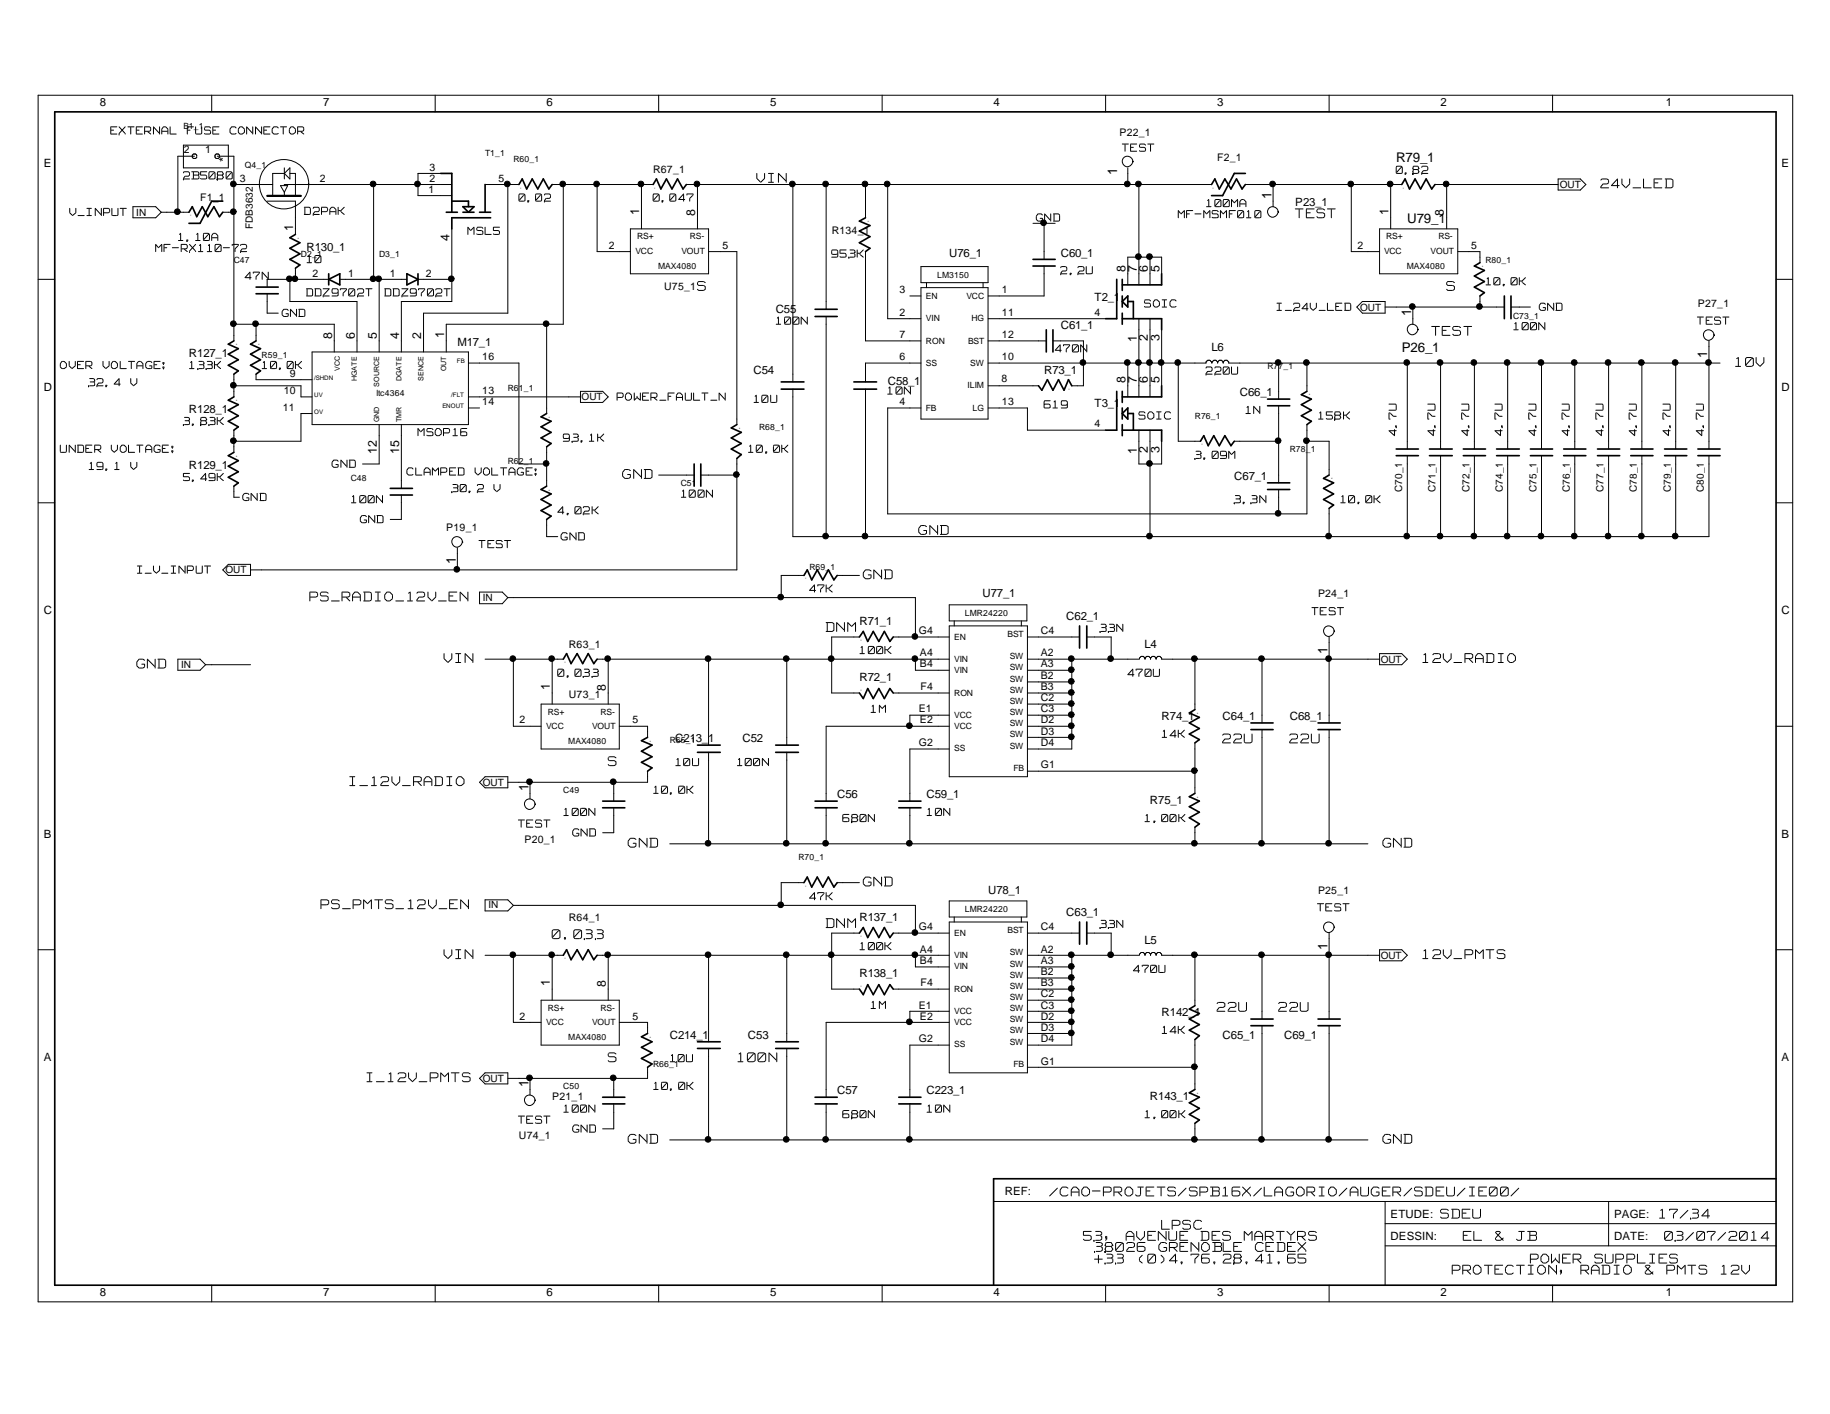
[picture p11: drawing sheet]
<svg xmlns="http://www.w3.org/2000/svg" width="279mm" height="216mm" viewBox="0 0 279 216" stroke-linecap="round" stroke-linejoin="round" font-family="sans-serif">
<defs><g id="words">
<g font-size="2.7" fill="#fff">
<text x="115.5" y="28.1">VIN</text>
<text x="244.4" y="28.9">24V_LED</text>
<text x="197.8" y="33.5">TEST</text>
<text x="106.5" y="44.6">S</text>
<text x="220.9" y="44.6">S</text>
<text x="218.6" y="51.5">TEST</text>
<text x="265" y="56.2">10V</text>
<text x="95.1" y="73.3">GND</text>
<text x="140.3" y="81.9">GND</text>
<text x="131.8" y="88.6">GND</text>
<text x="47.3" y="92">PS_RADIO_12V_EN</text>
<text x="67.8" y="101.4">VIN</text>
<text x="126.1" y="96.7">DNM</text>
<text x="217.2" y="101.4">12V_RADIO</text>
<text x="20.9" y="102.3">GND</text>
<text x="186.7" y="113.7">22U</text>
<text x="196.9" y="113.7">22U</text>
<text x="92.9" y="117.2">S</text>
<text x="53.4" y="120.2">I_12V_RADIO</text>
<text x="95.9" y="129.6">GND</text>
<text x="211.1" y="129.6">GND</text>
<text x="131.8" y="135.5">GND</text>
<text x="49" y="139">PS_PMTS_12V_EN</text>
<text x="84.3" y="143.6">0.033</text>
<text x="126.1" y="141.9">DNM</text>
<text x="67.8" y="146.6">VIN</text>
<text x="217.2" y="146.6">12V_PMTS</text>
<text x="185.8" y="154.7">22U</text>
<text x="195.2" y="154.7">22U</text>
<text x="56" y="165.4">I_12V_PMTS</text>
<text x="92.9" y="162.4">S</text>
<text x="112.7" y="162.4">100N</text>
<text x="95.9" y="174.8">GND</text>
<text x="211.1" y="174.8">GND</text>
<text x="160.3" y="182.9">/CAO-PROJETS/SPB16X/LAGORIO/AUGER/SDEU/IE00/</text>
<text x="165.4" y="189.6">53, AVENUE DES MARTYRS</text>
<text x="167.1" y="191.3">38026 GRENOBLE CEDEX</text>
<text x="177.4" y="187.9">LPSC</text>
<text x="219.9" y="186.2">SDEU</text>
<text x="223.4" y="189.6">EL &amp; JB</text>
<text x="253.4" y="186.2">17/34</text>
<text x="254.1" y="189.6">03/07/2014</text>
<text x="167.1" y="193.1">+33 (0)4.76.28.41.65</text>
<text x="221.7" y="194.8">PROTECTION, RADIO &amp; PMTS 12V</text>
<text x="233.7" y="193.1">POWER</text>
<text x="243.3" y="193.1">SUPPLIES</text>
</g>
<g font-size="2.2" fill="#fff">
<text x="16.9" y="20.6">EXTERNAL FUSE CONNECTOR</text>
<text x="171.3" y="23.3">TEST</text>
<text x="28" y="27.5">2B5080</text>
<text x="213.2" y="26.6">0.82</text>
<text x="10.6" y="33.1">V_INPUT</text>
<text x="46.5" y="32.9">D2PAK</text>
<text x="71.4" y="36">MSL5</text>
<text x="79.2" y="30.9">0.02</text>
<text x="99.7" y="30.9">0.047</text>
<text x="158.2" y="33.9">GND</text>
<text x="179.9" y="33.4">MF-MSMF010</text>
<text x="184.2" y="31.7">100MA</text>
<text x="23.8" y="38.6">MF-RX110-72</text>
<text x="27.2" y="36.9">1.10A</text>
<text x="46.9" y="40.3">10</text>
<text x="127" y="39.4">953K</text>
<text x="161.9" y="42">2.2U</text>
<text x="37.4" y="42.8">47N</text>
<text x="46.8" y="45.4">DDZ9702T</text>
<text x="58.7" y="45.4">DDZ9702T</text>
<text x="174.7" y="47.1">SOIC</text>
<text x="195" y="47.6">I_24V_LED</text>
<text x="226.9" y="43.7">10.0K</text>
<text x="235" y="47.6">GND</text>
<text x="43.1" y="48.5">GND</text>
<text x="118.5" y="49.7">100</text>
<text x="121.6" y="49.7">N</text>
<text x="161.1" y="53.9">470N</text>
<text x="231.1" y="50.5">100N</text>
<text x="259.1" y="49.7">TEST</text>
<text x="9.2" y="56.5">OVER</text>
<text x="13.5" y="59.1">32.4</text>
<text x="15.6" y="56.5">VOLTAGE:</text>
<text x="19.9" y="59.1">V</text>
<text x="28.9" y="56.5">133K</text>
<text x="40" y="56.5">10.0K</text>
<text x="184.1" y="57.3">220U</text>
<text x="28" y="65">3.83K</text>
<text x="94.2" y="61.3">POWER_FAULT_N</text>
<text x="115.1" y="61.6">10U</text>
<text x="135.5" y="60.3">10N</text>
<text x="159.4" y="62.5">619</text>
<text x="173.9" y="64.2">SOIC</text>
<text x="190.2" y="63.3">1N</text>
<text x="201.3" y="64.2">158K</text>
<text x="9.2" y="69.2">UNDER</text>
<text x="13.6" y="71.9">19.1</text>
<text x="16.8" y="69.2">VOLTAGE:</text>
<text x="20" y="71.9">V</text>
<text x="50.7" y="71.5">GND</text>
<text x="63.8" y="66.7">MSOP16</text>
<text x="86" y="67.5">93.1K</text>
<text x="114.3" y="69.2">10.0K</text>
<text x="182.4" y="70.2">3.09M</text>
<text x="28" y="73.6">5.49K</text>
<text x="37.1" y="76.6">GND</text>
<text x="53.7" y="76.9">100N</text>
<text x="62.1" y="72.7">CLAMPED</text>
<text x="69" y="75.2">30.2</text>
<text x="72.3" y="72.7">VOLTAGE:</text>
<text x="75.3" y="75.2">V</text>
<text x="104" y="76.1">100N</text>
<text x="188.4" y="76.9">3.3N</text>
<text x="204.7" y="76.9">10.0K</text>
<text x="55" y="80">GND</text>
<text x="73.1" y="83.8">TEST</text>
<text x="85.2" y="78.6">4.02K</text>
<text x="85.7" y="82.6">GND</text>
<text x="21" y="87.7">I_V_INPUT</text>
<text x="123.6" y="90.6">47K</text>
<text x="200.3" y="94">TEST</text>
<text x="131.3" y="100">100K</text>
<text x="168" y="96.6">33N</text>
<text x="85.2" y="103.4">0.033</text>
<text x="172.2" y="103.4">470U</text>
<text x="133" y="108.9">1M</text>
<text x="177.4" y="112.8">14K</text>
<text x="103.2" y="117.1">10U</text>
<text x="112.6" y="117.1">100N</text>
<text x="86.1" y="124.7">100N</text>
<text x="99.8" y="121.3">10.0K</text>
<text x="128.7" y="125.6">680N</text>
<text x="141.5" y="124.7">10N</text>
<text x="174.8" y="125.6">1.00K</text>
<text x="79.1" y="126.5">TEST</text>
<text x="87.4" y="127.8">GND</text>
<text x="123.6" y="137.6">47K</text>
<text x="168" y="141.8">33N</text>
<text x="201.1" y="139.3">TEST</text>
<text x="131.3" y="145.2">100K</text>
<text x="173" y="148.7">470U</text>
<text x="133" y="154.2">1M</text>
<text x="177.4" y="158">14K</text>
<text x="99.8" y="166.5">10.0K</text>
<text x="102.3" y="162.3">10U</text>
<text x="79.1" y="171.7">TEST</text>
<text x="86.1" y="170">100N</text>
<text x="87.4" y="173">GND</text>
<text x="128.7" y="170.8">680N</text>
<text x="141.5" y="170">10N</text>
<text x="174.8" y="170.8">1.00K</text>
</g>
<g font-size="2">
<text x="34.9" y="24.8" transform="rotate(-90 34.9 24.8)">*</text>
<text x="170.6" y="26.7" transform="rotate(-90 170.6 26.7)">1</text>
<text x="213.2" y="24.7">R79_1</text>
<text x="194.1" y="30.4" transform="rotate(-90 194.1 30.4)">1</text>
<text x="214.9" y="34.1">U79_1</text>
<text x="214" y="53.7">P26_1</text>
<text x="215.5" y="48.3" transform="rotate(-90 215.5 48.3)">1</text>
<text x="260.7" y="54.6" transform="rotate(-90 260.7 54.6)">1</text>
<text x="69.6" y="86.2" transform="rotate(-90 69.6 86.2)">1</text>
<text x="202.7" y="99.8" transform="rotate(-90 202.7 99.8)">1</text>
<text x="80.7" y="120.8" transform="rotate(-90 80.7 120.8)">1</text>
<text x="202.7" y="145" transform="rotate(-90 202.7 145)">1</text>
<text x="80.7" y="166" transform="rotate(-90 80.7 166)">1</text>
</g>
<g font-size="2" fill="#fff">
<text x="213" y="66.5" transform="rotate(-90 213 66.5)">4.7U</text>
<text x="218.9" y="66.5" transform="rotate(-90 218.9 66.5)">4.7U</text>
<text x="224.1" y="66.5" transform="rotate(-90 224.1 66.5)">4.7U</text>
<text x="229.2" y="66.5" transform="rotate(-90 229.2 66.5)">4.7U</text>
<text x="234.3" y="66.5" transform="rotate(-90 234.3 66.5)">4.7U</text>
<text x="239.4" y="66.5" transform="rotate(-90 239.4 66.5)">4.7U</text>
<text x="244.6" y="66.5" transform="rotate(-90 244.6 66.5)">4.7U</text>
<text x="249.7" y="66.5" transform="rotate(-90 249.7 66.5)">4.7U</text>
<text x="254.8" y="66.5" transform="rotate(-90 254.8 66.5)">4.7U</text>
<text x="259.9" y="66.5" transform="rotate(-90 259.9 66.5)">4.7U</text>
</g>
<g font-size="1.9">
<text x="44.8" y="35.2" transform="rotate(-90 44.8 35.2)">1</text>
<text x="97.6" y="32.8" transform="rotate(-90 97.6 32.8)">1</text>
<text x="106.2" y="32.9" transform="rotate(-90 106.2 32.9)">8</text>
<text x="212" y="32.8" transform="rotate(-90 212 32.8)">1</text>
<text x="220.5" y="32.9" transform="rotate(-90 220.5 32.9)">8</text>
<text x="68.6" y="36.7" transform="rotate(-90 68.6 36.7)">4</text>
<text x="171.9" y="41.5" transform="rotate(-90 171.9 41.5)">8</text>
<text x="173.5" y="41.5" transform="rotate(-90 173.5 41.5)">7</text>
<text x="175.2" y="41.5" transform="rotate(-90 175.2 41.5)">6</text>
<text x="177" y="41.5" transform="rotate(-90 177 41.5)">5</text>
<text x="50.7" y="51.7" transform="rotate(-90 50.7 51.7)">8</text>
<text x="54.2" y="51.7" transform="rotate(-90 54.2 51.7)">6</text>
<text x="57.6" y="51.7" transform="rotate(-90 57.6 51.7)">5</text>
<text x="60.9" y="51.7" transform="rotate(-90 60.9 51.7)">4</text>
<text x="64.3" y="51.7" transform="rotate(-90 64.3 51.7)">2</text>
<text x="67.8" y="51.6" transform="rotate(-90 67.8 51.6)">1</text>
<text x="173.5" y="52.2" transform="rotate(-90 173.5 52.2)">1</text>
<text x="175.2" y="52" transform="rotate(-90 175.2 52)">2</text>
<text x="177" y="52" transform="rotate(-90 177 52)">3</text>
<text x="171.9" y="58.5" transform="rotate(-90 171.9 58.5)">8</text>
<text x="173.5" y="58.5" transform="rotate(-90 173.5 58.5)">7</text>
<text x="175.2" y="58.5" transform="rotate(-90 175.2 58.5)">6</text>
<text x="177" y="58.5" transform="rotate(-90 177 58.5)">5</text>
<text x="57.6" y="69.3" transform="rotate(-90 57.6 69.3)">12</text>
<text x="60.9" y="69.3" transform="rotate(-90 60.9 69.3)">15</text>
<text x="173.5" y="69.3" transform="rotate(-90 173.5 69.3)">1</text>
<text x="175.2" y="69.2" transform="rotate(-90 175.2 69.2)">2</text>
<text x="177" y="69.2" transform="rotate(-90 177 69.2)">3</text>
<text x="84" y="105.4" transform="rotate(-90 84 105.4)">1</text>
<text x="92.5" y="105.5" transform="rotate(-90 92.5 105.5)">8</text>
<text x="84" y="150.6" transform="rotate(-90 84 150.6)">1</text>
<text x="92.5" y="150.7" transform="rotate(-90 92.5 150.7)">8</text>
</g>
<g font-size="1.7">
<text x="15.2" y="16.2">8</text>
<text x="49.3" y="16.2">7</text>
<text x="83.5" y="16.2">6</text>
<text x="117.6" y="16.2">5</text>
<text x="151.7" y="16.2">4</text>
<text x="185.8" y="16.2">3</text>
<text x="219.9" y="16.2">2</text>
<text x="254.3" y="16.2">1</text>
<text x="6.7" y="25.5">E</text>
<text x="272" y="25.5">E</text>
<text x="197.8" y="31.5">P23_1</text>
<text x="46.8" y="38.3">R130_1</text>
<text x="144.9" y="39.2">U76_1</text>
<text x="161.9" y="39.2">C60_1</text>
<text x="118.4" y="47.7">C55</text>
<text x="167.1" y="46">T2_1</text>
<text x="69.8" y="52.8">M17_1</text>
<text x="161.9" y="50.3">C61_1</text>
<text x="185" y="53.7">L6</text>
<text x="6.7" y="59.7">D</text>
<text x="28.9" y="54.5">R127_1</text>
<text x="115" y="57">C54</text>
<text x="135.5" y="58.8">C58_1</text>
<text x="159.4" y="57">R73_1</text>
<text x="272" y="59.7">D</text>
<text x="28.9" y="63.1">R128_1</text>
<text x="167.1" y="62.2">T3_1</text>
<text x="189.3" y="60.5">C66_1</text>
<text x="28.9" y="71.6">R129_1</text>
<text x="188.4" y="73.3">C67_1</text>
<text x="6.7" y="93.8">C</text>
<text x="131.2" y="95.5">R71_1</text>
<text x="150" y="91.2">U77_1</text>
<text x="162.8" y="94.6">C62_1</text>
<text x="272" y="93.8">C</text>
<text x="174.7" y="98.9">L4</text>
<text x="131.2" y="104">R72_1</text>
<text x="103.1" y="113.3">C213_1</text>
<text x="113.3" y="113.3">C52</text>
<text x="177.4" y="110">R74_1</text>
<text x="186.7" y="110">C64_1</text>
<text x="196.9" y="110">C68_1</text>
<text x="127.8" y="121.9">C56</text>
<text x="141.5" y="121.9">C59_1</text>
<text x="175.6" y="122.7">R75_1</text>
<text x="6.7" y="127.9">B</text>
<text x="272" y="127.9">B</text>
<text x="150.9" y="136.5">U78_1</text>
<text x="131.2" y="140.7">R137_1</text>
<text x="162.8" y="139.8">C63_1</text>
<text x="131.2" y="149.2">R138_1</text>
<text x="174.7" y="144.1">L5</text>
<text x="177.4" y="155.2">R142_1</text>
<text x="102.3" y="158.6">C214_1</text>
<text x="114.2" y="158.6">C53</text>
<text x="186.7" y="158.6">C65_1</text>
<text x="196.1" y="158.6">C69_1</text>
<text x="6.7" y="162">A</text>
<text x="127.8" y="167.1">C57</text>
<text x="141.5" y="167.1">C223_1</text>
<text x="175.6" y="168">R143_1</text>
<text x="272" y="162">A</text>
<text x="153.4" y="182.5">REF:</text>
<text x="212.3" y="185.9">ETUDE:</text>
<text x="246.4" y="185.9">PAGE:</text>
<text x="212.3" y="189.3">DESSIN:</text>
<text x="246.4" y="189.3">DATE:</text>
<text x="15.2" y="197.8">8</text>
<text x="49.3" y="197.8">7</text>
<text x="83.5" y="197.8">6</text>
<text x="117.6" y="197.8">5</text>
<text x="151.7" y="197.8">4</text>
<text x="185.8" y="197.8">3</text>
<text x="219.9" y="197.8">2</text>
<text x="254.3" y="197.8">1</text>
</g>
<g font-size="1.6">
<text x="28.1" y="23.4">2</text>
<text x="31.3" y="23.4">1</text>
<text x="170.9" y="20.8">P22_1</text>
<text x="36.6" y="27.7">3</text>
<text x="48.8" y="27.7">2</text>
<text x="65.4" y="29.4">1</text>
<text x="65.6" y="26.1">3</text>
<text x="65.6" y="27.7">2</text>
<text x="76.1" y="27.7">5</text>
<text x="99.7" y="26.4">R67_1</text>
<text x="185.8" y="24.6">F2_1</text>
<text x="30.5" y="30.6">F1_1</text>
<text x="127" y="35.7">R134_1</text>
<text x="92.9" y="38">2</text>
<text x="110.3" y="38">5</text>
<text x="207.2" y="38">2</text>
<text x="224.6" y="38">5</text>
<text x="47.7" y="42.2">2</text>
<text x="53.1" y="42.2">1</text>
<text x="59.5" y="42.2">1</text>
<text x="65" y="42.2">2</text>
<text x="101.4" y="44.3">U75_1</text>
<text x="137.3" y="44.8">3</text>
<text x="153" y="44.8">1</text>
<text x="259.2" y="46.8">P27_1</text>
<text x="137.3" y="48.2">2</text>
<text x="137.3" y="51.6">7</text>
<text x="153" y="48.2">11</text>
<text x="153" y="51.6">12</text>
<text x="167.1" y="48.2">4</text>
<text x="44.3" y="57.6">9</text>
<text x="73.6" y="55">16</text>
<text x="137.3" y="55">6</text>
<text x="152.9" y="58.4">8</text>
<text x="153" y="55">10</text>
<text x="43.2" y="62.7">11</text>
<text x="43.3" y="60.2">10</text>
<text x="73.6" y="61.9">14</text>
<text x="73.6" y="60.2">13</text>
<text x="137.3" y="61.9">4</text>
<text x="153" y="61.9">13</text>
<text x="167.1" y="65.3">4</text>
<text x="68.1" y="81">P19_1</text>
<text x="201.2" y="91.2">P24_1</text>
<text x="86.8" y="98.9">R63_1</text>
<text x="140.3" y="96.8">G4</text>
<text x="140.4" y="101.9">B4</text>
<text x="140.4" y="100.2">A4</text>
<text x="158.9" y="101.9">A3</text>
<text x="158.9" y="100.2">A2</text>
<text x="158.9" y="96.8">C4</text>
<text x="86.8" y="106.6">U73_1</text>
<text x="140.5" y="105.4">F4</text>
<text x="158.9" y="107.1">C2</text>
<text x="158.9" y="105.4">B3</text>
<text x="158.9" y="103.7">B2</text>
<text x="79.3" y="110.5">2</text>
<text x="96.6" y="110.5">5</text>
<text x="140.3" y="108.8">E1</text>
<text x="140.3" y="113.9">G2</text>
<text x="140.4" y="110.5">E2</text>
<text x="158.9" y="113.9">D4</text>
<text x="158.9" y="112.2">D3</text>
<text x="158.9" y="110.5">D2</text>
<text x="158.9" y="108.8">C3</text>
<text x="158.9" y="117.3">G1</text>
<text x="80.1" y="128.8">P20_1</text>
<text x="201.2" y="136.5">P25_1</text>
<text x="86.8" y="140.7">R64_1</text>
<text x="140.3" y="142">G4</text>
<text x="158.9" y="142">C4</text>
<text x="140.4" y="147.1">B4</text>
<text x="140.4" y="145.4">A4</text>
<text x="158.9" y="148.9">B2</text>
<text x="158.9" y="147.1">A3</text>
<text x="158.9" y="145.4">A2</text>
<text x="79.3" y="155.7">2</text>
<text x="96.6" y="155.7">5</text>
<text x="140.3" y="154">E1</text>
<text x="140.4" y="155.7">E2</text>
<text x="140.5" y="150.6">F4</text>
<text x="158.9" y="155.7">D2</text>
<text x="158.9" y="154">C3</text>
<text x="158.9" y="152.3">C2</text>
<text x="158.9" y="150.6">B3</text>
<text x="140.3" y="159.2">G2</text>
<text x="158.9" y="159.2">D4</text>
<text x="158.9" y="157.4">D3</text>
<text x="84.3" y="168">P21_1</text>
<text x="158.9" y="162.5">G1</text>
<text x="79.2" y="174">U74_1</text>
</g>
<g font-size="1.5">
<text x="238.1" y="28.7">OUT</text>
<text x="20.8" y="32.9">IN</text>
<text x="38.6" y="34.9" transform="rotate(-90 38.6 34.9)">FDB3632</text>
<text x="207.7" y="47.5">OUT</text>
<text x="88.8" y="61.1">OUT</text>
<text x="214.1" y="75.1" transform="rotate(-90 214.1 75.1)">C70_1</text>
<text x="219.2" y="75.1" transform="rotate(-90 219.2 75.1)">C71_1</text>
<text x="224.3" y="75.1" transform="rotate(-90 224.3 75.1)">C72_1</text>
<text x="229.4" y="75.1" transform="rotate(-90 229.4 75.1)">C74_1</text>
<text x="234.6" y="75.1" transform="rotate(-90 234.6 75.1)">C75_1</text>
<text x="239.7" y="75.1" transform="rotate(-90 239.7 75.1)">C76_1</text>
<text x="244.8" y="75.1" transform="rotate(-90 244.8 75.1)">C77_1</text>
<text x="249.9" y="75.1" transform="rotate(-90 249.9 75.1)">C78_1</text>
<text x="255.1" y="75.1" transform="rotate(-90 255.1 75.1)">C79_1</text>
<text x="260.2" y="75.1" transform="rotate(-90 260.2 75.1)">C80_1</text>
<text x="34.4" y="87.5">OUT</text>
<text x="73.7" y="91.8">IN</text>
<text x="210.8" y="101.2">OUT</text>
<text x="27.7" y="102">IN</text>
<text x="73.7" y="120">OUT</text>
<text x="74.6" y="138.7">IN</text>
<text x="210.8" y="146.5">OUT</text>
<text x="73.7" y="165.2">OUT</text>
</g>
<g font-size="1.3">
<text x="28" y="19.6">B1_1</text>
<text x="74.1" y="23.9">T1_1</text>
<text x="37.4" y="25.6">Q4_1</text>
<text x="78.4" y="24.7">R60_1</text>
<text x="35.7" y="40.1">C47</text>
<text x="46" y="39.3">D2_1</text>
<text x="57.9" y="39.3">D3_1</text>
<text x="97" y="38.8">VCC</text>
<text x="97.3" y="36.6">RS+</text>
<text x="100.5" y="41.1">MAX4080</text>
<text x="104" y="38.8">VOUT</text>
<text x="105.3" y="36.6">RS-</text>
<text x="211.3" y="38.8">VCC</text>
<text x="211.6" y="36.6">RS+</text>
<text x="214.8" y="41.1">MAX4080</text>
<text x="218.4" y="38.8">VOUT</text>
<text x="219.6" y="36.6">RS-</text>
<text x="226.8" y="40.1">R80_1</text>
<text x="141.4" y="45.6">EN</text>
<text x="143.1" y="42.4">LM3150</text>
<text x="147.6" y="45.6">VCC</text>
<text x="141.4" y="49">VIN</text>
<text x="141.4" y="52.5">RON</text>
<text x="147.8" y="52.5">BST</text>
<text x="148.3" y="49">HG</text>
<text x="231" y="48.7">C73_1</text>
<text x="39.9" y="54.6">R59_1</text>
<text x="77.5" y="59.8">R6</text>
<text x="79.2" y="59.8">1_1</text>
<text x="141.4" y="55.9">SS</text>
<text x="147.7" y="59.2">ILIM</text>
<text x="148.1" y="55.9">SW</text>
<text x="193.5" y="56.3">R7</text>
<text x="195.2" y="56.3">7_1</text>
<text x="57.5" y="60.4">ltc4364</text>
<text x="115.9" y="65.7">R68_1</text>
<text x="141.4" y="62.7">FB</text>
<text x="148.5" y="62.7">LG</text>
<text x="182.4" y="64">R76_1</text>
<text x="77.5" y="70.8">R62_1</text>
<text x="196.9" y="69.1">R78_1</text>
<text x="53.6" y="73.4">C48</text>
<text x="103.9" y="74.2">C51</text>
<text x="123.6" y="87">R69_1</text>
<text x="147.3" y="94">LMR24220</text>
<text x="145.7" y="97.7">EN</text>
<text x="145.7" y="101.1">VIN</text>
<text x="153.8" y="97.3">BST</text>
<text x="154.2" y="100.6">SW</text>
<text x="145.7" y="102.8">VIN</text>
<text x="145.7" y="106.2">RON</text>
<text x="154.2" y="107.5">SW</text>
<text x="154.2" y="105.8">SW</text>
<text x="154.2" y="104.1">SW</text>
<text x="154.2" y="102.3">SW</text>
<text x="83.4" y="111.3">VCC</text>
<text x="83.6" y="109.1">RS+</text>
<text x="86.8" y="113.6">MAX4080</text>
<text x="90.4" y="111.3">VOUT</text>
<text x="91.7" y="109.1">RS-</text>
<text x="102.3" y="113.4">R65_1</text>
<text x="145.7" y="109.6">VCC</text>
<text x="145.7" y="111.3">VCC</text>
<text x="154.2" y="112.6">SW</text>
<text x="154.2" y="110.9">SW</text>
<text x="154.2" y="109.2">SW</text>
<text x="145.7" y="114.7">SS</text>
<text x="154.2" y="114.4">SW</text>
<text x="154.7" y="117.8">FB</text>
<text x="86" y="121.1">C49</text>
<text x="121.9" y="131.4">R70_1</text>
<text x="145.7" y="142.9">EN</text>
<text x="147.3" y="139.3">LMR24220</text>
<text x="153.8" y="142.5">BST</text>
<text x="145.7" y="146.3">VIN</text>
<text x="145.7" y="148">VIN</text>
<text x="154.2" y="149.3">SW</text>
<text x="154.2" y="145.9">SW</text>
<text x="154.2" y="147.6">SW</text>
<text x="83.6" y="154.3">RS+</text>
<text x="91.7" y="154.3">RS-</text>
<text x="145.7" y="151.4">RON</text>
<text x="145.7" y="154.8">VCC</text>
<text x="154.2" y="154.4">SW</text>
<text x="154.2" y="152.7">SW</text>
<text x="154.2" y="151">SW</text>
<text x="83.4" y="156.5">VCC</text>
<text x="86.8" y="158.8">MAX4080</text>
<text x="90.4" y="156.5">VOUT</text>
<text x="145.7" y="156.5">VCC</text>
<text x="145.7" y="159.9">SS</text>
<text x="154.2" y="159.6">SW</text>
<text x="154.2" y="157.8">SW</text>
<text x="154.2" y="156.1">SW</text>
<text x="86" y="166.3">C50</text>
<text x="99.7" y="163">R66_1</text>
<text x="154.7" y="163">FB</text>
</g>
<g font-size="1.1">
<text x="51.9" y="56.7" transform="rotate(-90 51.9 56.7)">VCC</text>
<text x="54.5" y="58.2" transform="rotate(-90 54.5 58.2)">HGATE</text>
<text x="57.9" y="59.1" transform="rotate(-90 57.9 59.1)">SOURCE</text>
<text x="61.3" y="58.2" transform="rotate(-90 61.3 58.2)">DGATE</text>
<text x="64.7" y="58.2" transform="rotate(-90 64.7 58.2)">SENCE</text>
<text x="68.1" y="56.7" transform="rotate(-90 68.1 56.7)">OUT</text>
<text x="57.9" y="64.5" transform="rotate(-90 57.9 64.5)">GND</text>
<text x="61.3" y="64.5" transform="rotate(-90 61.3 64.5)">TMR</text>
</g>
<g font-size=".9">
<text x="48" y="58">/SHDN</text>
<text x="69.7" y="55.4">FB</text>
<text x="48" y="63.1">OV</text>
<text x="48" y="60.6">UV</text>
<text x="67.5" y="62.3">ENOUT</text>
<text x="68.9" y="60.6">/FLT</text>
</g>
<g font-size=".6">
<text x="132.9" y="33.9" transform="rotate(-90 132.9 33.9)">*</text>
<text x="45.9" y="36.5" transform="rotate(-90 45.9 36.5)">*</text>
<text x="226.7" y="40.7" transform="rotate(-90 226.7 40.7)">*</text>
<text x="36.5" y="52.7" transform="rotate(-90 36.5 52.7)">*</text>
<text x="39.9" y="52.7" transform="rotate(-90 39.9 52.7)">*</text>
<text x="36.5" y="61.2" transform="rotate(-90 36.5 61.2)">*</text>
<text x="84.2" y="63.8" transform="rotate(-90 84.2 63.8)">*</text>
<text x="113.3" y="65.5" transform="rotate(-90 113.3 65.5)">*</text>
<text x="200.3" y="60.3" transform="rotate(-90 200.3 60.3)">*</text>
<text x="36.5" y="69.7" transform="rotate(-90 36.5 69.7)">*</text>
<text x="84.2" y="74.9" transform="rotate(-90 84.2 74.9)">*</text>
<text x="203.7" y="73.1" transform="rotate(-90 203.7 73.1)">*</text>
<text x="99.6" y="113.3" transform="rotate(-90 99.6 113.3)">*</text>
<text x="183.2" y="109" transform="rotate(-90 183.2 109)">*</text>
<text x="183.2" y="121.8" transform="rotate(-90 183.2 121.8)">*</text>
<text x="183.2" y="154.2" transform="rotate(-90 183.2 154.2)">*</text>
<text x="99.6" y="158.5" transform="rotate(-90 99.6 158.5)">*</text>
<text x="183.2" y="167" transform="rotate(-90 183.2 167)">*</text>
</g>
<g font-size=".5">
<text x="79.4" y="28.9">*</text>
<text x="99.9" y="28.9">*</text>
<text x="185.1" y="28.9">*</text>
<text x="214.2" y="28.9">*</text>
<text x="29" y="33.2">*</text>
<text x="163.1" y="59.7">*</text>
<text x="183.5" y="68.1">*</text>
<text x="122.9" y="88.6">*</text>
<text x="86.2" y="101.4">*</text>
<text x="131.4" y="98">*</text>
<text x="131.4" y="105.6">*</text>
<text x="122.9" y="135.5">*</text>
<text x="131.4" y="143.2">*</text>
<text x="86.2" y="146.6">*</text>
<text x="131.4" y="150.9">*</text>
</g>
</g></defs>
<g fill="none" stroke="#000" stroke-width=".25">
<path d="M8.4 17.1h262.8v179.1h-262.8zM28.9 32.4l.5-.8 .6 1.5 .9-1.5 .8 1.5 1-1.5 .8 1.5 .5-.7M34 30.7h-1.7l-1.8 3.4h-1.6M40.8 30h5.2M40.8 29.9h5.2M45.1 35.8l-.8 .5 1.5 .8-1.5 .8 1.5 .9-1.5 .8 1.5 .8-.7 .6M67.3 26.5h1.7v5.9M68.1 32.4h1.7M69 30.7h2.5v.9M70.7 32.4h1.7M70.7 31.6h1.7l-.9 .8zM73.2 32.4h1.7"/>
<path d="M74.1 28.2v4.2M74.9 33.3h-5.9v1.6M79.2 28.2l.5-.9 .7 1.6 .9-1.6 .8 1.6 .9-1.6 .8 1.6 .5-.7M99.7 28.2l.5-.9 .7 1.6 .8-1.6 .9 1.6 .8-1.6 .9 1.6 .5-.7M132.1 33.3l-.9 .5 1.6 .6-1.6 .9 1.6 .8-1.6 1 1.6 .8-.7 .5M157.7 39.6h3.4M185 28.2l.5-.9 .7 1.6 .8-1.6 .9 1.6 .9-1.6 .8 1.6 .5-.7M190.1 26.5h-1.7l-1.7 3.4h-1.7M214 28.2l.5-.9 .7 1.6 .8-1.6 .9 1.6 .8-1.6 .9 1.6 .5-.7M35.7 52l-.8 .6 1.5 .6-1.5 .9 1.5 .8-1.5 .9 1.5 .8-.7 .5M39.1 44.9h3.4M39.1 43.8h3.4"/>
<path d="M39.1 52l-.9 .6 1.6 .6-1.6 .9 1.6 .8-1.6 .9 1.6 .8-.7 .5M50.2 41.8v1.7M50.2 42.7l1.7-.9v1.7zM62.1 41.8l1.7 .9-1.7 .8zM63.8 41.8v1.7M119.3 59.4h3.4M119.3 58.3h3.4M124.4 48.3h3.4M124.4 47.2h3.4M130.4 59.4h3.4M130.4 58.3h3.4M157.7 40.6h3.4"/>
<path d="M158.6 58.9l.5 .7 .8-1.6 .9 1.6 .8-1.6 .9 1.6 .6-1.6 .5 .9M159.7 50.4v3.3M160.8 50.4v3.3M170.5 42.7v6h-1.7M170.5 59.8v5.9h-1.7M171.3 42.7v1.6M171.3 45.2v1.7M171.3 47.8v1.7M171.3 59.8v1.6M171.3 48.7h6.1v1.7M172.2 46h.8v2.7M172.2 45.2v1.7l-.9-.9z"/>
<path d="M177.4 41.8v1.7h-6.1M177.4 58.9v1.7h-6.1M199.5 59.8l-.8 .5 1.5 .6-1.5 .9 1.5 .8-1.5 .9 1.5 .8-.7 .5M226 40.1l-.9 .5 1.5 .7-1.5 .8 1.5 .9-1.5 .8 1.5 .9-.6 .5M229.7 45.2v3.5M230.7 45.2v3.5M35.7 60.6l-.8 .5 1.5 .7-1.5 .8 1.5 .9-1.5 .8 1.5 .9-.7 .5M35.7 69.1l-.8 .5 1.5 .7-1.5 .9 1.5 .8-1.5 .9 1.5 .8-.7 .5M59.6 75.6h3.4M59.6 74.6h3.4M83.5 74.2l-.9 .5 1.5 .7-1.5 .9 1.5 .8-1.5 .9 1.5 .8-.6 .5M83.5 63.1l-.9 .5 1.5 .7-1.5 .9 1.5 .8-1.5 .9 1.5 .8-.6 .5"/>
<path d="M106 70.8v3.4M107 70.8v3.4M112.5 64.8l-.8 .5 1.5 .7-1.5 .9 1.5 .8-1.5 .9 1.5 .8-.7 .6M171.3 62.3v1.7M171.3 64.8v1.7M171.3 65.7h6.1v1.7M172.2 63.1h.8v2.6M172.2 62.3v1.7l-.9-.9zM183.3 67.4l.5-.9 .7 1.6 .8-1.6 .9 1.6 .8-1.6 .9 1.6 .5-.7M193.5 74.7h3.4M193.5 73.7h3.4M193.5 62h3.4"/>
<path d="M193.5 60.9h3.4M202.9 72.5l-.8 .5 1.5 .7-1.5 .9 1.5 .8-1.5 .9 1.5 .8-.7 .5M213.2 69.6h3.4M213.2 68.6h3.4M218.2 69.6h3.5M218.2 68.6h3.5M223.4 69.6h3.4M223.4 68.6h3.4M228.5 69.6h3.5M228.5 68.6h3.5M233.7 69.6h3.3M233.7 68.6h3.3"/>
<path d="M238.7 69.6h3.4M238.7 68.6h3.4M243.9 69.6h3.4M243.9 68.6h3.4M249 69.6h3.4M249 68.6h3.4M254.1 69.6h3.4M254.1 68.6h3.4M259.2 69.6h3.4M259.2 68.6h3.4M122.7 87.9l.6-.9 .6 1.5 .9-1.5 .8 1.5 .9-1.5 .8 1.5 .5-.6M131.2 97.3l.6-.9 .7 1.5 .8-1.5 .9 1.5 .8-1.5 .9 1.5 .5-.6"/>
<path d="M164.8 95.6v3.4M165.9 95.6v3.4M86 100.6l.5-.8 .7 1.5 .9-1.5 .9 1.5 .8-1.5 .9 1.5 .5-.7M98.9 112.6l-1 .5 1.6 .7-1.6 .9 1.6 .8-1.6 .9 1.6 .8-.6 .6M106.5 114.9h3.5M106.5 113.8h3.5M118.4 114.9h3.5M118.4 113.8h3.5M131.2 105.8l.6 .9 .7-1.6 .8 1.6 .9-1.6 .8 1.6 .9-1.6 .5 .7M182.4 108.4l-.8 .5 1.5 .6-1.5 .9 1.5 .8-1.5 .9 1.5 .8-.7 .5M191 111.4h3.4M191 110.4h3.4"/>
<path d="M201.2 111.4h3.4M201.2 110.4h3.4M92 123.3h3.4M92 122.3h3.4M122.7 134.8l.6-.9 .6 1.5 .9-1.5 .8 1.5 .9-1.5 .8 1.5 .5-.6M124.4 123.3h3.4M124.4 122.3h3.4M137.2 123.3h3.4M137.2 122.3h3.4M182.4 121.1l-.8 .5 1.5 .7-1.5 .9 1.5 .8-1.5 .9 1.5 .9-.7 .5M86 145.9l.5-.9 .7 1.5 .9-1.5 .9 1.5 .8-1.5 .9 1.5 .5-.6M98.9 157.8l-1 .5 1.6 .8-1.6 .8 1.6 .9-1.6 .8 1.6 .9-.6 .5"/>
<path d="M106.5 159.1h3.5M118.4 159.1h3.5M131.2 142.5l.6-.9 .7 1.6 .8-1.6 .9 1.6 .8-1.6 .9 1.6 .5-.7M131.2 151l.6 .9 .7-1.6 .8 1.6 .9-1.6 .8 1.6 .9-1.6 .5 .7M164.8 140.8v3.4M165.9 140.8v3.4M182.4 153.6l-.8 .5 1.5 .6-1.5 .9 1.5 .8-1.5 .9 1.5 .8-.7 .6M191 156.6h3.4M191 155.6h3.4M201.2 156.6h3.4M201.2 155.6h3.4M92 168.6h3.4"/>
<path d="M92 167.5h3.4M106.5 160.1h3.5M118.4 160.1h3.5M124.4 168.6h3.4M124.4 167.5h3.4M137.2 168.6h3.4M137.2 167.5h3.4M182.4 166.3l-.8 .6 1.5 .6-1.5 .9 1.5 .8-1.5 1 1.5 .8-.7 .5M271.2 180h-119.5v16.2"/>
</g>
<g fill="none" stroke="#000" stroke-width=".15">
<path d="M5.8 14.5h267.9v184.3h-267.9zM16.9 19.4h.9M16.9 19.5v1M17 19.9h.3M18.2 19.4l.8 .9M19.1 19.4l-.9 1M19.5 19.4h1M20 19.5v1M20.8 19.4h.9M20.8 19.5v1M20.9 19.9h.3M22.1 19.5v1"/>
<path d="M22.1 19.4h.7M22.8 19.4l.2 .1M23 19.9l-.2 .1M23 19.6v.2M23.4 19.5v1M23.4 19.4l.9 .9M24.4 19.4v1.1M24.7 19.8v.7M25 19.4l-.3 .3M25 19.4h.2M25.3 19.4l.3 .3M25.6 19.8v.7"/>
<path d="M26 19.4v1.1M28.6 19.5v1M28.6 19.4h.9M28.7 19.9h.3M29.9 19.4v.9M30.8 19.4v.9M31.2 19.5v.1M31.2 19.7l.1 .2M31.3 19.4v.1M31.4 19.4h.5M31.4 19.9h.5M32 19.4l.2 .1"/>
<path d="M32 19.9l.2 .1M32.3 14.5v2.6M32.5 19.4h.9M32.5 19.5v1M32.6 19.9h.3M35.1 19.8v.3M35.4 19.4l-.3 .3M35.5 19.4h.3M35.9 19.4l.1 .1M36.4 19.8v.3M36.6 19.4l-.2 .3M36.7 19.4h.2"/>
<path d="M37 19.4l.3 .3M37.3 19.8v.3M37.7 19.5v1M37.7 19.4l.8 .9M38.6 19.4v1.1M39 19.4l.9 .9M39 19.5v1M39.9 19.4v1.1M40.3 19.4h.9M40.3 19.5v1M40.4 19.9h.3M41.6 19.8v.3"/>
<path d="M41.8 19.4l-.2 .3M41.9 19.4h.3M42.3 19.4l.2 .1M42.8 19.4h1M43.2 19.5v1M44.2 19.8v.3M44.4 19.4l-.2 .3M44.5 19.4h.2M44.8 19.4l.3 .3M45.1 19.8v.3M45.4 19.4h.7M45.4 19.5v1"/>
<path d="M46.2 19.4l.2 .1M46.4 19.9l-.2 .1M46.4 19.6v.2M66.4 14.5v2.6M100.6 14.5v2.6M134.7 14.5v2.6M168.8 14.5v2.6M202.9 14.5v2.6M237 14.5v2.6M10.6 32.5l.4 .3M10.6 31.8v.6M11.6 31.8v.6"/>
<path d="M11.6 32.5l-.5 .4M11.9 32.9h.9M13.3 32.9h.6M13.3 31.8h.6M13.6 31.9v.9M14.5 31.8l.9 .9M14.5 31.9v1M15.5 31.8v1.1M15.8 31.8h.7M15.8 31.9v1M15.9 32.5h.6M16.6 31.8l.1 .2"/>
<path d="M16.7 32.3l-.1 .2M16.7 32.1v.1M17 20.5h.8M17.1 32.8l.1 .1M17.1 31.8v.9M17.3 32.9h.5M18 32.8l-.2 .1M18 31.8v.9M18.2 20.5h.1M18.4 31.8h.9M18.8 31.9v1M19.1 20.4v.1"/>
<path d="M20.3 31.6h3.5l.8 .8-.8 .9h-3.5zM20.9 20.5h.8M22.2 20h.6M22.6 20.1l.4 .4M23.8 37.3l.3 .4M23.8 37.4v1M24.6 32.4h4.3M24.7 37.4v1M24.7 37.3l-.5 .5M24.8 20h.7M25 37.3h1M25 37.4v1"/>
<path d="M25.1 37.8h.4M26.1 20.5h.8M26.3 37.8h.9M27.2 36.7h.7M27.6 35.6l-.2 .2M27.6 35.7v.9M27.7 37.3h.6M27.7 37.4v1M27.7 38h.6M28 27.3h.1M28 22.2h6.9v3.4h-6.9zM28.1 27.3h.8"/>
<path d="M28.1 26.2l-.1 .2M28.2 38.1l.4 .3M28.2 26.2h.5M28.3 26.9l-.3 .3M28.3 26.9h.4M28.4 37.3l.2 .2M28.5 36.7h.1M28.5 36.6h.1M28.6 36.7h.1M28.6 37.8l-.2 .2M28.6 37.6v.1M28.7 36.6v.1"/>
<path d="M28.8 26.2l.1 .2M28.9 38.4h.1M28.9 26.5v.1M28.9 26.7l-.1 .2M28.9 37.3l.9 .9M29.3 27.3h.8M29.3 26.2h.8M29.5 26.3v.9M29.6 26.7h.5M29.7 23.9h-2.5v8.5M29.9 36.7h.6M29.9 38.3v.1"/>
<path d="M29.9 20.4l.1 .1M29.9 37.3l-1 1M30 23.9l-.1-.4h-.4l-.1 .2v.3l.1 .2h.4l.1-.3M30 20.5h.5M30.2 35.6l-.2 .2M30.2 26.2l.2 .2M30.2 26.7l.2 .2M30.2 35.7v.9M30.3 38.4h.7M30.4 26.5h.1M30.4 26.6h-.1M30.4 27v.2"/>
<path d="M30.4 27.2l-.2 .1M30.6 37.3l-.1 .2M30.6 27.2l.1 .1M30.6 26.2v.5M30.6 37.4v.9M30.7 26.2h.9M30.7 26.7h.6M30.8 27.3h.5M30.8 20.4l-.2 .1M31.1 36.6v.1M31.1 35.9v.7M31.1 35.6v.2"/>
<path d="M31.2 35.6h.5M31.2 36.7h.5M31.2 20.4l.1 .1M31.4 26.7l.2 .2M31.4 20.5h.5M31.6 27.2l-.2 .1M31.6 27v.2M31.6 38.4h.7M31.7 35.9l-.6 .7M31.8 35.8h.1M31.8 35.6l.2 .2M31.9 26.5v.7"/>
<path d="M31.9 27.2l.1 .1M32 36.6l-.2 .1M32 35.9v.7M32 37.4v.9M32 37.3l-.2 .2M32 26.2l-.1 .2M32.1 27.3h.5M32.1 26.2h.5M32.2 20.1v.2M32.2 20.4l-.2 .1M32.3 36v.7M32.4 36.3h.8"/>
<path d="M32.6 35.6l-.3 .4M32.6 20.5h.8M32.6 26.5l-.6 .7M32.7 26.4h.1M32.7 35.6h.1M32.7 26.2l.1 .2M32.8 26.5v.7M32.8 37.6v.6M32.8 38.3l.1 .1M32.8 27.2l-.1 .1M32.9 35.6l.4 .4M32.9 37.3l-.1 .2"/>
<path d="M33 37.3h.5M33 38.4h.5M33.2 27.3h.1M33.2 23.9h2.5v28.1M33.3 36v.7M33.3 26.2l-.1 .4 .1 .7M33.3 27.3h.5M33.3 26.2h.5M33.3 26.7h.5M33.5 23.9l-.2-.4h-.3l-.2 .2v.3l.2 .2h.3l.2-.3M33.5 37.6l-.6 .6M33.6 37.5h.1"/>
<path d="M33.6 37.3l.2 .2M33.8 38.3l-.2 .1M33.8 37.6v.6M33.9 26.2l.2 .4-.2 .1 .2 .4-.2 .2M34 32.4h1.7M34.1 37.8h.9M34.5 27.2l.1 .1M34.5 26.5v.7M34.6 26.2l-.1 .2M34.7 27.3h.5M34.7 26.2h.5M35.1 20.2l.3 .3"/>
<path d="M35.2 26.5l-.6 .7M35.3 26.4h.1M35.3 26.2l.2 .2M35.5 26.5v.7M35.5 37.3v.2M35.5 27.2l-.2 .1M35.5 20.5h.3M35.5 37.3h.8M35.7 28.2h5.9M35.9 38.1v.3M36 20.4l-.1 .1M36.3 37.6l-.4 .4"/>
<path d="M36.4 37.3v.2M36.4 20.2l.2 .3M36.7 38.4h.1M36.7 20.5h.2M36.8 37.3l-.1 .2M36.8 38.4h.9M36.9 37.3h.5M37 38l-.3 .3M37.1 38h.3M37.3 20.2l-.3 .3M37.5 37.3l.2 .2M37.7 37.6v.1"/>
<path d="M37.7 37.8l-.2 .2M40.4 20.5h.8M40.8 30.7h4.3v5.1M41.6 20.2l.2 .3M41.9 20.5h.3M42.5 20.4l-.2 .1M42.8 28.3h1.1l-.5 1.1zM43.4 25.6v1.7M43.4 29.4v.5M43.4 26.5h-1.8v3.4M44.2 20.2l.2 .3M44.3 26.5h.8v3.4"/>
<path d="M44.3 25.6v1.7l-.9-.8zM44.5 20.5h.2M45.1 20.2l-.3 .3M45.5 20h.6M46 20.1l.4 .4M46.5 31.6h.6M46.5 32.7h.6M46.5 31.7v1M47.1 28.1a3.8 3.8 0 0 1-5.4 3.4 3.8 3.8 0 0 1-.6-6.4 3.8 3.8 0 0 1 6 2.2l.1 .9M47.2 39l-.1 .2M47.2 31.6l.2 .2M47.2 39.1v.9"/>
<path d="M47.4 31.9v.7M47.4 32.7h-.2M47.8 32.7h.1M47.9 31.6l-.1 .2M47.9 32.7h.8M48 31.6h.5M48.1 39.3v.6M48.1 32.3l-.3 .4M48.2 32.3h.3M48.2 39l-.1 .2M48.2 39h.5M48.6 31.6l.1 .2"/>
<path d="M48.7 31.9v.2M48.7 32.2l-.1 .1M48.7 39.3l-.5 .6M48.8 39l.2 .2M48.8 39.2h.1M49 39.3v.6M49.1 31.6h.7M49.1 31.7v1M49.2 32.3h.6M49.8 31.6l.2 .2M50 32.2l-.2 .1M50 31.9v.2"/>
<path d="M50.4 32.1v.6M50.4 32.3h.8M50.6 31.6l-.2 .4M50.7 31.6h.2M50.9 31.6l.4 .4M51.3 32.1v.6M51.6 31.6v1.1M51.7 32.2h.3M52 32.2v.1M52.1 32.4l.5 .3M52.6 31.6l-.6 .6M57 28.2v14.5"/>
<path d="M67.3 26.5h-3.5v3.4h5.2M69 28.2h-25.6v.1M69 34.9v11.1h-7.7v7.7M71.4 34.7l.4 .4M71.4 34.8v1M72.4 34.8v1M72.4 34.7l-.5 .5M72.8 34.9h.1M72.8 35l.1 .2M72.8 35.7l.1 .1M72.9 34.7v.1M73 35.8h.5"/>
<path d="M73 35.2h.5M73 34.7h.5M73.6 34.7l.1 .2M73.6 35.2l.1 .2M73.7 35.5v.1M73.7 35.7l-.1 .1M74.1 28.2h5.1M74.1 34.7v1.1M74.1 35.8h.9M75.3 35.7l.1 .1M75.3 34.7v.5M75.4 35.2h.6"/>
<path d="M75.4 34.7h.9M75.5 35.8h.5M76.1 35.2l.2 .2M76.3 35.7l-.2 .1M76.3 35.5v.1M77.5 28.2v19.6h-12.8v5.9M79.2 30.6l.1 .1M79.2 29.9v.6M79.3 29.6l-.1 .2M79.4 29.6h.5M79.4 30.7h.5M79.9 29.9l-.6 .6"/>
<path d="M80 29.8h.1M80 29.6l.2 .2M80.2 30.6l-.2 .1M80.2 29.9v.6M80.6 30.7h.1M80.6 30.6h.1M80.7 30.7h.1M80.8 30.6v.1M81.8 29.9v.6M81.8 30.6l.1 .1M81.9 29.6l-.1 .2M81.9 29.6h.5"/>
<path d="M81.9 30.7h.5M82.4 29.9l-.5 .6M82.5 29.8h.1M82.5 29.6l.2 .2M82.7 29.9v.6M82.7 30.6l-.2 .1M83.1 30.7h.1M83.2 29.6l-.1 .2M83.2 30.7h.9M83.3 29.6h.5M83.4 30.3l-.3 .3M83.5 30.3h.3"/>
<path d="M83.9 29.6l.2 .2M84.1 29.9v.1M84.1 30.1l-.2 .2M84.3 28.2h15.4M86 28.2v21.3h-17.9v4.2M91.2 28.2v10.2h5M96.2 34.9h12v6.9h-12zM97.9 28.2v6.7M99.7 30.6l.1 .1M99.7 29.9v.6M99.8 29.6l-.1 .2M99.9 29.6h.5"/>
<path d="M99.9 30.7h.5M100.4 29.9l-.6 .6M100.5 29.8h.1M100.5 29.6l.1 .2M100.6 30.6l-.1 .1M100.6 29.9v.6M101.1 30.7h.1M101.1 30.6h.1M101.2 30.7h.1M101.2 30.6v.1M102.3 30.6v.1M102.3 29.9v.6"/>
<path d="M102.3 29.6v.2M102.4 29.6h.5M102.4 30.7h.5M102.9 29.9l-.6 .6M103 29.8h.1M103 29.6l.2 .2M103.2 30.6l-.2 .1M103.2 29.9v.6M103.7 30.5h.8M104.4 29.7v1M104.4 29.6l-.8 .9M104.8 28.2h80.2"/>
<path d="M104.9 29.6v.2M105 29.6h.7M105.3 30.4v.3M105.7 29.9l-.4 .4M105.8 29.6v.2M106.5 28.2v6.7M108.2 38.4h4.3v26.4M115.5 26.5v.7M115.5 27.2l.6 .5M116.7 26.5v.7M116.7 27.2l-.6 .6M117.3 26.5h.8"/>
<path d="M117.3 27.8h.8M117.8 26.6v1.1M118.9 26.6v1.2M118.9 26.5l1.1 1.1M120 26.5v1.3M121.1 28.2v30.1M126.1 28.2v19M127 39.3h.7M127 38.7l.1 .1M127 38.4v.2M127.1 38.2l-.1 .1M127.1 38.2h.6"/>
<path d="M127.1 38.8h.6M127.7 38.2l.2 .1M127.8 38.8h-.1M127.9 38.4v.7M127.9 39.2l-.2 .1M128.2 39.2l.1 .1M128.2 38.2v.5M128.3 38.7h.6M128.3 38.2h.9M128.4 39.3h.5M129 38.7l.2 .1M129.2 39.2l-.2 .1"/>
<path d="M129.2 38.9v.2M129.6 39.3h.1M129.8 39.3h.5M129.8 38.2h.5M129.9 38.7h.4M130.4 38.2l.1 .1M130.5 38.8h.1M130.5 38.4h.1M130.5 38.9v.2M130.5 39.2l-.1 .1M130.5 38.5l-.1 .2M130.9 38.2v1.1"/>
<path d="M131 38.7h.2M131.3 38.8h.1M131.4 38.9l.4 .4M131.8 38.2l-.5 .5M132.1 28.2v5.1M132.1 38.4v13.6h8.5M135.5 28.2v20.5h5.1M157.7 34.1h3.4M158.2 33.1v.3M158.2 33.5l.3 .3M158.5 32.7l-.3 .3M158.6 32.7h.3"/>
<path d="M158.6 33.8h.3M158.8 33.3h.3M159 32.7l.2 .1M159.2 33.7l-.2 .1M159.2 33.3v.3M159.4 34.1v5.5M159.5 32.7v1.1M159.5 32.7l.8 .9M160.4 32.7v1.1M160.8 32.7h.7M160.8 33.8h.7M160.9 32.7v1"/>
<path d="M161.6 32.7l.2 .1M161.8 32.9v.7M161.8 33.7l-.2 .1M171.3 22h1M171.8 22.1v1M172.2 25.6v2.6M172.6 22h.9M172.6 22.1v1M172.7 22.5h.3M172.7 23.1h.8M173 24.6a.8 .8 0 0 1-1.1 .8 .8 .8 0 0 1-.3-1.3 .8 .8 0 0 1 1.3 .2l.1 .4M173.9 28.2v15.3"/>
<path d="M174 22.2h.1M174 22.3l.1 .2M174 23l.1 .1M174.1 22v.1M174.1 22h.5M174.1 22.5h.5M174.1 23.1h.5M174.7 22l.2 .2M174.7 22.5l.2 .2M174.9 22.8v.1M174.9 23l-.2 .1M175.2 22h1"/>
<path d="M175.6 39.3v4.2M175.7 22.1v1M179.9 32.2l.3 .4M179.9 32.2v1.1M180.8 32.2v1.1M180.8 32.2l-.5 .5M181.2 32.2h.9M181.2 32.2v1.1M181.3 32.7h.3M182.4 32.7h1M183.8 32.2l.3 .4M183.8 32.2v1.1"/>
<path d="M184.2 31.6h.7M184.6 30.5l-.2 .1M184.6 30.5v1M184.7 32.2v1.1M184.7 32.2l-.5 .5M185.1 32.3v.1M185.1 32.5v.2M185.1 33.2v.1M185.1 32.2h.1M185.2 33.3h.5M185.2 32.2h.5M185.2 32.7h.5"/>
<path d="M185.5 31.5l.1 .1M185.5 30.7v.7M185.6 30.5l-.1 .1M185.7 30.5h.5M185.7 31.6h.5M185.8 32.2l.2 .1M185.8 32.7l.2 .1M186 32.9v.2M186 33.2l-.2 .1M186.2 30.7l-.6 .7M186.2 30.6h.1M186.2 30.5l.2 .1"/>
<path d="M186.3 32.2l.4 .4M186.3 32.2v1.1M186.4 31.5l-.2 .1M186.4 30.7v.7M186.8 30.7v.7M186.8 31.5v.1M186.8 30.5v.1M186.9 30.5h.5M186.9 31.6h.5M187.3 32.2v1.1M187.3 32.2l-.5 .5M187.4 30.7l-.6 .7"/>
<path d="M187.5 30.6h.1M187.5 30.5l.2 .1M187.7 31.5l-.2 .1M187.7 30.7v.7M187.7 32.2v1.1M187.7 32.2h.9M187.8 32.7h.3M188 30.5l.4 .4M188 30.5v1.1M189 33.2v.1M189 30.5v1.1M189 32.4v.7"/>
<path d="M189 30.5l-.6 .5M189 32.2v.1M189.1 33.3h.5M189.1 32.2h.5M189.3 30.9v.7M189.4 31.1h.7M189.5 30.5l-.2 .3M189.6 30.5h.2M189.6 32.4l-.6 .7M189.7 32.3h.1M189.7 32.2l.2 .1M189.9 30.5l.3 .3"/>
<path d="M189.9 33.2l-.2 .1M189.9 32.4v.7M190.1 28.2h23.9M190.2 30.9v.7M190.3 33.3h.7M190.6 32.2l-.1 .1M190.6 32.2v1M191.6 33.2l.1 .1M191.6 32.4v.7M191.7 32.2l-.1 .1M191.7 33.3h.6M191.7 32.2h.6"/>
<path d="M192.3 32.4l-.6 .7M192.3 32.3h.1M192.3 32.2l.2 .1M192.5 33.2l-.2 .1M192.5 32.4v.7M194.4 28.2v3.4M195.1 32.3a.8 .8 0 0 1-1 .8 .8 .8 0 0 1-.4-1.3 .8 .8 0 0 1 1.4 .2l.1 .4M197.8 31.9h1.1M198.4 32v1.3M199.5 31.9h1.1M199.5 32v1.3M199.5 32.5h.5"/>
<path d="M199.5 33.3h1.1M201.1 32.1v.1M201.1 32.3l.1 .2M201.1 33.1l.1 .2M201.2 31.9l-.1 .1M201.3 31.9h.6M201.3 32.5h.6M201.3 33.3h.6M202 31.9l.2 .2M202 32.5l.2 .2M202.2 32.7v.3M202.2 33.1l-.2 .2"/>
<path d="M202.7 31.9h1.2M203.3 32v1.3M206.3 28.2v10.2h4.3M210.6 34.9h12v6.9h-12zM212.3 28.2v6.7M213.2 26.4l.1 .1M213.2 25.6v.7M213.3 25.4l-.1 .1M213.3 25.4h.5M213.3 26.5h.5M213.8 25.6l-.5 .7M213.9 25.5h.1"/>
<path d="M213.9 25.4l.2 .1M214.1 26.4l-.2 .1M214.1 25.6v.7M214.5 26.5h.1M214.5 26.4h.1M214.6 26.5h.1M214.7 26.4v.1M215.7 26.5h.1M215.8 25.4l-.1 .3 .1 .8M215.9 25.4h.5M215.9 25.9h.5M215.9 26.5h.5"/>
<path d="M216.5 25.4l.1 .3-.1 .2 .1 .3-.1 .3M217.1 26.5h.1M217.1 25.4v.1M217.1 26.5h.9M217.2 25.4h.5M217.3 26.1l-.2 .3M217.4 26.1h.3M217.8 25.4l.2 .1M218 25.6v.2M218 25.9l-.2 .2M219.1 28.2h18.8M220.9 28.2v6.7"/>
<path d="M222.6 38.4h3.4v1.7M237.9 27.3h3.4l.8 .9-.8 .8h-3.4zM244.4 28.6v.1M244.5 28.7h1.1M244.6 27.3l-.2 .2M244.7 27.3h.6M244.8 28.1l-.4 .4M244.8 28.1h.5M245.3 27.3l.3 .2M245.6 27.6v.2M245.6 27.9l-.3 .2M246.1 28.3h1.1"/>
<path d="M247 27.4v1.3M247 27.3l-1 1M247.6 27.3v.7M247.6 28.1l.5 .5M248.8 27.3v.7M248.8 28.1l-.6 .6M249.3 28.7h1.2M250.9 27.3v1.4M251 28.7h1.1M252.5 27.3h1.2M252.5 27.4v1.3M252.6 27.9h.5"/>
<path d="M252.6 28.7h1.1M254.2 27.3h.9M254.2 28.7h.9M254.4 27.4v1.2M255.2 27.3l.2 .2M255.4 28.5l-.2 .2M255.4 27.6v.8M5.8 42.7h2.6M9.2 56l.3 .3M9.2 55.6v.3M9.5 55.2l-.3 .3M9.5 56.3h.2"/>
<path d="M9.5 55.2h.2M9.8 55.2l.3 .3M10.1 55.6v.3M10.1 56l-.3 .3M10.6 55.9l.3 .3M10.6 55.2v.6M11.5 55.2v.6M11.5 55.9l-.5 .4M11.8 55.2h1M11.8 55.3v1M11.9 55.7h.4M11.9 56.3h.9"/>
<path d="M13.1 55.2h.7M13.1 55.3v1M13.2 55.9h.6M13.5 58.9h.1M13.6 55.9l.4 .4M13.7 57.8h.5M13.7 58.9h.5M13.8 58.3h.4M13.9 55.2l.1 .2M14 55.7l-.1 .2M14 55.4v.2M14.3 57.8l.2 .2"/>
<path d="M14.4 58.4l.1 .1M14.5 58.1h.1M14.5 58.6v.1M14.5 58.8l-.2 .1M14.5 58.1l-.2 .2M14.8 58.9h.1M14.9 57.8l-.1 .2M14.9 58.9h.8M15 57.8h.5M15 58.5l-.2 .3M15.1 58.5h.4M15.6 57.8l.1 .2"/>
<path d="M15.7 55.9l.4 .3M15.7 55.2v.6M15.7 58.1v.1M15.7 58.3l-.1 .2M16.2 58.9h.1M16.2 58.8h.1M16.3 58.8v.1M16.7 55.2v.6M16.7 55.9l-.5 .4M17 56l.3 .3M17 55.6v.3M17.3 55.2l-.3 .3"/>
<path d="M17.3 56.3h.2M17.3 55.2h.2M17.5 58.7h.9M17.6 55.2l.3 .3M17.9 55.6v.3M17.9 56l-.3 .3M18.2 57.9v1M18.2 57.8l-.8 .9M18.4 55.2v1.1M18.4 56.3h.9M19.6 55.2h1M20 58.5l.3 .3"/>
<path d="M20 57.8v.6M20 55.3v1M20.9 55.6v.7M20.9 57.8v.6M20.9 58.5l-.5 .4M21 55.9h.7M21.1 55.2l-.2 .3M21.2 55.2h.2M21.5 55.2l.3 .3M21.8 55.6v.7M22.2 55.6v.3M22.2 56l.3 .3"/>
<path d="M22.5 55.2l-.3 .3M22.6 56.3h.3M22.6 55.2h.3M22.8 55.9h.3M23 55.2l.2 .2M23.2 56.2l-.2 .1M23.2 55.9v.2M23.5 55.2h.9M23.5 55.3v1M23.6 55.7h.3M23.6 56.3h.8M24.9 56h.1"/>
<path d="M24.9 55.4h.1M24.9 55.4v.1M24.9 56.1v.1M25 55.5h.1M25 56.2h.1M25 55.4v.1M25 56v.2M28.9 56.3h.7M29.3 55.2l-.2 .2M29.3 55.3v.9M30.2 56.3h.1M30.4 56.3h.5"/>
<path d="M30.4 55.2h.5M30.5 55.7h.4M31 55.2l.1 .2M31.1 55.8v.1M31.1 55.4h.1M31.1 55.9v.2M31.1 56.2l-.1 .1M31.1 55.5l-.1 .2M31.5 56.3h.1M31.6 56.3h.6M31.6 55.2h.6M31.7 55.7h.5"/>
<path d="M32.2 55.2l.2 .2M32.3 55.8l.1 .1M32.4 55.4h.1M32.4 55.9v.2M32.4 56.2l-.2 .1M32.4 55.5l-.2 .2M32.7 55.2v1.1M32.8 55.7h.3M33.2 55.8v.1M33.3 55.9l.4 .4M33.7 55.2l-.5 .5M35.7 49.5h15.3v4.2"/>
<path d="M35.7 58.9h10.3v1.7h1.6M35.7 57.1v3.5M37.5 42.4h.8M38.2 41.6v1.1M38.2 41.6l-.8 .8M38.7 41.6v.1M38.8 41.6h.7M39.1 42.3v.4M39.1 49.5v2.5M39.1 57.1v.9h8.5M39.5 41.8l-.4 .4M39.6 41.6v.1"/>
<path d="M40 56.3h.7M40 41.6l.9 .9M40 41.6v1.1M40.4 55.2l-.2 .2M40.4 55.3v.9M40.8 44.9v2.9h1.7M41 41.6v1.1M41.3 56.2l.1 .1M41.3 55.4v.7M41.4 55.2l-.1 .2M41.5 56.3h.5M41.5 55.2h.5"/>
<path d="M42 55.4l-.6 .7M42.1 55.4h.1M42.1 55.2l.1 .2M42.2 56.2l-.1 .1M42.2 55.4v.7M42.7 56.3h.1M42.7 56.2h.1M42.8 56.2v.1M43.1 47.6v.4M43.1 48.1l.2 .2M43.3 47.2l-.2 .4M43.4 47.2h.4"/>
<path d="M43.4 48.3h.4M43.7 47.9h.2M43.8 47.2l.2 .2M43.8 56.2l.1 .1M43.8 55.4v.7M43.9 55.2l-.1 .2M44 56.3h.5M44 55.2h.5M44 48.2l-.2 .1M44 47.9v.3M44.3 42.7v3.3h10.2v7.7M44.3 47.2l.9 1"/>
<path d="M44.3 47.3v1M44.5 55.4l-.6 .7M44.6 55.4h.1M44.6 55.2l.2 .2M44.8 56.2l-.2 .1M44.8 55.4v.7M45.1 41v1.7M45.1 55.2v1.1M45.2 55.7h.2M45.3 47.2v1.1M45.5 55.8v.1M45.6 55.9l.4 .4"/>
<path d="M45.6 47.2h.7M45.6 48.3h.7M45.7 47.3v.9M46 55.2l-.5 .5M46.4 47.2l.1 .2M46.5 47.5v.7M46.5 48.2l-.1 .1M46.8 44.1h.7M46.8 45.2h.7M46.9 40.1h.7M46.9 44.2v.9M47.6 44.1l.1 .2"/>
<path d="M47.6 53.7h23.9v11.1h-23.9zM47.7 44.3v.7M47.7 45.1l-.1 .1M48.1 44.1h.6M48.1 45.2h.6M48.1 40l.1 .1M48.2 44.2v.9M48.2 40.1h.5M48.8 44.1l.2 .2M49 44.3v.7M49 45.1l-.2 .1M49 40l-.2 .1"/>
<path d="M49.3 45.2h.1M49.3 44.1h.9M49.4 45.2h.9M50.2 42.7h-9.4v1.1M50.3 44.1l-1 1M50.7 45.2h.7M50.7 44.3v.2M50.7 44.6l.1 .2M50.8 44.1l-.1 .2M50.9 44.1h.5M50.9 44.8h.5M51.5 44.1l.1 .2"/>
<path d="M51.5 44.7v.1M51.6 44.3v.7M51.6 45.1l-.1 .1M51.9 42.7h10.2M52 44.1v.2M52 44.1h.8M52.4 44.9v.3M52.8 44.3l-.4 .5M52.9 44.1v.2M53.2 45.1l.1 .1M53.2 44.3v.7M53.3 44.1l-.1 .2"/>
<path d="M53.4 44.1h.5M53.4 45.2h.5M53.9 44.3l-.6 .7M54 44.3h.1M54 44.1l.2 .2M54.2 45.1l-.2 .1M54.2 44.3v.7M54.6 45.2h.1M54.7 45.2h.8M54.7 44.1l-.1 .2M54.8 44.1h.5M54.8 44.8l-.2 .3"/>
<path d="M54.9 44.8h.4M55.4 44.1l.1 .2M55.5 44.3v.2M55.5 44.6l-.1 .2M55.9 44.1h.9M56.3 44.2v1M57.9 42.7v11M58.7 44.1h.7M58.7 45.2h.7M58.8 44.2v.9M59.5 44.1l.2 .2M59.7 44.3v.7"/>
<path d="M59.7 45.1l-.2 .1M60 44.1h.7M60 45.2h.7M60.1 44.2v.9M60.8 44.1l.1 .2M60.9 44.3v.7M60.9 45.1l-.1 .1M61.4 45.2h.1M61.4 44.1h.8M61.4 45.2h.9M62.3 44.1l-.9 1M62.6 45.2h.7"/>
<path d="M62.6 44.6l.1 .2M62.6 44.3v.2M62.7 44.1l-.1 .2M62.8 44.1h.5M62.8 44.8h.5M63.4 44.1l.2 .2M63.5 44.7l-.1 .1M63.6 44.3v.7M63.6 45.1l-.2 .1M63.8 42.7h5.2M63.9 44.1v.2M64 44.1h.7"/>
<path d="M64.3 44.9v.3M64.7 44.3l-.4 .5M64.8 44.1v.2M65.3 45.1v.1M65.3 44.3v.7M65.3 44.1v.2M65.4 44.1h.5M65.4 45.2h.5M65.9 44.3l-.6 .7M66 44.3h.1M66 44.1l.2 .2M66.2 45.1l-.2 .1"/>
<path d="M66.2 44.3v.7M66.5 45.2h.1M66.6 44.1l-.1 .2M66.6 45.2h.9M66.7 44.1h.5M66.8 44.8l-.3 .3M66.9 44.8h.3M67.3 44.1l.2 .2M67.5 44.3v.2M67.5 44.6l-.2 .2M67.8 44.1h.9M68.2 44.2v1"/>
<path d="M71.5 55.4h7.7v15.4h4.3M83.5 49.5v13.6M88.6 59.8h3.4l.9 .8-.9 .8h-3.4zM106.5 43.2v.1M106.5 43.4l.2 .2M106.5 44.2l.2 .1M106.7 43l-.1 .1M106.7 43h.6M106.7 43.6h.6M106.7 44.3h.6M107.4 43l.3 .2M107.4 43.6l.3 .2"/>
<path d="M107.7 43.8v.3M107.7 44.2l-.3 .1M118.5 49.5h.7M118.9 48.4l-.2 .2M118.9 48.5v.9M119.8 49.4l.1 .1M119.8 48.7v.6M119.9 48.4l-.1 .2M120 49.5h.5M120 48.4h.5M120.5 48.7l-.6 .6M120.5 48.6h.1"/>
<path d="M120.5 48.4l.2 .2M120.7 49.4l-.2 .1M120.7 48.7v.6M121.1 49.4v.1M121.1 59.4v22.5h139.8v-12.3M121.1 48.4v.2M121.2 49.5h.5M121.2 48.4h.5M121.7 48.7l-.6 .6M121.8 48.6h.1M121.8 48.4l.2 .2M122 49.4l-.2 .1"/>
<path d="M122 48.7v.6M122.3 48.4l.9 .9M122.3 48.5v1M123.3 48.4v1.1M126.1 48.3v33.6M132.1 59.4v22.5M135.9 59.1l-.2 .1M135.9 59.2v.9M136.8 59.3v.7M136.9 59.1l-.1 .1M137 59.1h.5M137.5 59.3l-.6 .7"/>
<path d="M137.6 59.2h.1M137.6 59.1l.1 .1M137.7 59.3v.7M138.1 59.1l.8 .9M138.1 59.2v1M138.9 45.2h1.7M139 59.1v1.1M140.6 40.7h10.3v2.5h-10.3zM140.6 43.9h10.3v20.1h-10.3zM140.6 55.4h-8.5v2.9M141.5 43.2v.7M150.1 43.2v.7"/>
<path d="M150.9 55.4h33.2v-.1l.3-.3h.3l.3 .3v.1M150.9 58.9h7.7M150.9 52h8.8M150.9 48.7h17.9M159.4 40.6v4.6h-8.5M160.8 52h4.6v6.9h-1.8M161.2 53.5h.8M161.9 52.7v1M161.9 52.6l-.8 .9M161.9 41.8h.1M162 41.8h.9M162 40.7l-.1 .2"/>
<path d="M162.1 40.7h.5M162.2 41.4l-.3 .3M162.3 41.4h.3M162.4 52.6v.2M162.5 52.6h.7M162.7 40.7l.2 .2M162.8 53.4v.3M162.9 41v.1M162.9 41.2l-.2 .2M163.2 52.9l-.4 .4M163.3 52.6v.2M163.4 41.8h.1"/>
<path d="M163.4 41.7h.1M163.5 41.8h.1M163.6 41.7v.1M163.7 53.7h.1M163.7 52.9v.7M163.8 52.6l-.1 .2M163.9 53.7h.5M163.9 52.6h.5M164.4 52.9l-.6 .7M164.5 52.8h.1M164.5 52.6l.2 .2M164.6 41.8h.1"/>
<path d="M164.7 41.8h.8M164.7 40.7l-.1 .2M164.7 53.7h-.2M164.7 52.9v.7M164.7 40.7h.5M164.8 41.4l-.2 .3M164.9 41.4h.3M165 52.6l.8 1M165 52.7v1M165.3 40.7l.2 .2M165.5 41v.1M165.5 41.2l-.2 .2"/>
<path d="M165.8 41.7l.1 .1M165.8 40.7v.9M165.9 52.6v1.1M166 41.8h.5M166.8 41.7l-.2 .1M166.8 40.7v.9M172.2 55.4v5.2M173.9 48.7v11.9M174.7 46h.1M174.7 46.1l.1 .2M174.7 46.8l.1 .1M174.8 45.8v.1"/>
<path d="M174.9 46.3h.5M174.9 45.8h.5M174.9 46.9h.5M175.5 45.8l.2 .2M175.5 46.3l.2 .2M175.6 48.7v11.9M175.7 46.5v.2M175.7 46.8l-.2 .1M176.1 46.6l.2 .3M176.1 46.2v.3M176.3 45.8l-.2 .3M176.4 45.8h.2"/>
<path d="M176.4 46.9h.2M176.7 45.8l.3 .3M177 46.2v.3M177 46.6l-.3 .3M177.4 41.8v-2.5h-5.2v4.2M177.4 50.4v8.5M177.4 45.8h.7M177.4 46.9h.7M177.8 45.9v.9M178.6 46.2v.3M178.6 46.6l.3 .3M178.9 45.8l-.3 .3"/>
<path d="M179 45.8h.3M179 46.9h.3M179.4 45.8l.2 .2M179.6 46.8l-.2 .1M179.9 55.4v12h3.4M184.1 57.1h.1M184.2 57.1h.9M184.2 56l-.1 .2M184.3 56h.5M184.4 56.7l-.3 .3M184.5 56.7h.3M184.9 56l.2 .2"/>
<path d="M185.1 56.3v.2M185.1 56.5l-.2 .2M185.5 57.1h.1M185.6 57.1h.8M185.6 56l-.1 .2M185.7 56h.5M185.7 56.7l-.2 .3M185.8 56.7h.4M185.9 55.3l-.2-.3h-.4l-.2 .3v.1M185.9 55.3l.3-.3h.3l.3 .3M185.9 55.3v.1M186.2 56l.2 .2"/>
<path d="M186.4 56.3v.2M186.4 56.5l-.2 .2M186.8 55.3v.1M186.8 56.3v.7M186.8 55.3l.2-.3h.3l.3 .3v.1h75M186.8 57v.1M186.8 56v.2M186.9 57.1h.5M186.9 56h.5M187.4 56.3l-.6 .7M187.5 56l.2 .2M187.5 56.2h.1"/>
<path d="M187.7 56.3v.7M187.7 57l-.2 .1M188 57l.1 .1M188 56v1M188.2 57.1h.5M189 56v1M189 57l-.2 .1M195 46.3h.6M195 47.4h.6M195.2 55.4v5.5M195.3 46.4v.9M196.2 47.4h1"/>
<path d="M197.5 47.4h.1M197.6 47.4h.8M197.6 46.3l-.1 .2M197.7 46.3h.5M197.8 47l-.3 .3M197.8 47h.4M198.3 46.3l.1 .2M198.4 46.5v.2M198.4 46.8l-.1 .2M198.9 47.1h.8M199.5 46.4v1M199.5 55.4v4.4"/>
<path d="M199.5 46.3l-.7 .8M200 47l.4 .3M200 46.3v.6M201 46.3v.6M201 47l-.5 .4M201.4 47.4h.9M202.7 46.3v1.1M202.8 47.4h.8M203.9 46.3h1M203.9 46.4v1M204 47.4h.9M204 46.8h.4"/>
<path d="M205.3 46.3h.7M205.3 47.4h.7M205.4 46.4v.9M206.1 46.3l.1 .2M206.2 46.5v.7M206.2 47.3l-.1 .1M207.2 46.9l.8-.9h3.5v1.8h-3.5zM211.5 46.9h18.2M214.9 55.4v13.2M215.7 46.9v2.6M216.5 50.3a.8 .8 0 0 1-1.1 .8 .8 .8 0 0 1-.3-1.3 .8 .8 0 0 1 1.3 .2l.2 .4M218.6 49.8h1.2"/>
<path d="M219.2 49.9v1.3M219.9 55.4v13.2M220.2 49.8h1.2M220.2 49.9v1.3M220.3 50.4h.5M220.3 51.2h1.1M220.9 43.2v.1M220.9 43.4l.1 .2M220.9 44.2l.1 .1M221 43v.1M221.1 43h.6M221.1 43.6h.6"/>
<path d="M221.1 44.3h.6M221.8 50v.2M221.8 50.3l.2 .1M221.8 51l.2 .2M221.8 43l.3 .2M221.8 43.6l.3 .2M222 49.8l-.1 .1M222.1 49.8h.6M222.1 50.4h.6M222.1 51.2h.6M222.1 43.8v.3M222.1 44.2l-.3 .1"/>
<path d="M222.7 49.8l.3 .2M222.7 50.4l.3 .2M223 50.7v.2M223 51l-.3 .2M223.5 49.8h1.2M224.1 49.9v1.3M225.1 55.4v13.2M226 45.2v1.7M226.9 43.5h.7M227.2 42.4l-.1 .2M227.2 42.5v.9M228.1 43.4l.1 .1"/>
<path d="M228.1 42.7v.6M228.2 42.4l-.1 .2M228.2 43.5h.5M228.2 42.4h.5M228.7 42.7l-.5 .6M228.8 42.6h.1M228.8 42.4l.2 .2M229 43.4l-.2 .1M229 42.7v.6M229.5 43.5h.1M229.5 43.4h.1M229.6 43.5h.1"/>
<path d="M229.7 43.4v.1M230.2 55.4v13.2M230.7 43.4l.1 .1M230.7 42.7v.6M230.7 46.9h3M230.8 42.4l-.1 .2M230.9 43.5h.5M230.9 42.4h.5M231.1 50.4h.7M231.4 42.7l-.6 .6M231.5 42.6h.1M231.5 42.4l.1 .2"/>
<path d="M231.5 49.3l-.2 .1M231.5 49.3v1M231.6 43.4l-.1 .1M231.6 42.7v.6M232 42.4v1.1M232.1 42.9h.2M232.4 43v.1M232.4 49.5v.7M232.4 50.3l.1 .1M232.5 43.2l.4 .3M232.5 49.3l-.1 .1M232.6 50.4h.5"/>
<path d="M232.6 49.3h.5M232.9 42.4l-.5 .5M233.1 49.5l-.6 .7M233.2 49.4h.1M233.2 49.3l.1 .1M233.3 50.3l-.1 .1M233.3 49.5v.7M233.7 50.3v.1M233.7 49.5v.7M233.7 49.3v.1M233.8 50.4h.5M233.8 49.3h.5"/>
<path d="M234.3 49.5l-.6 .7M234.4 49.4h.1M234.4 49.3l.2 .1M234.6 50.3l-.2 .1M234.6 49.5v.7M234.9 49.3l.9 .9M234.9 49.3v1.1M235 46.7v.4M235 47.1l.3 .3M235.3 46.3l-.3 .3M235.4 46.3h.3M235.4 47.4h.3"/>
<path d="M235.4 55.4v13.2M235.6 47h.3M235.8 46.3l.1 .2M235.9 49.3v1.1M235.9 47.3l-.1 .1M235.9 47v.2M236.3 46.3l.8 .9M236.3 46.4v1M237.2 46.3v1.1M237.6 46.3h.6M237.6 47.4h.6M237.6 46.4v.9"/>
<path d="M238.3 46.3l.2 .2M238.5 46.5v.7M238.5 47.3l-.2 .1M240.4 55.4v13.2M245.6 55.4v13.2M250.7 55.4v13.2M255.8 55.4v13.2M259.1 48.4h1M259.6 48.5v1M260.5 48.4h.9M260.5 48.5v1M260.6 49.5h.8"/>
<path d="M260.6 48.9h.3M260.9 52v16.6M261.7 51.1a.8 .8 0 0 1-1.1 .8 .8 .8 0 0 1-.3-1.3 .8 .8 0 0 1 1.3 .2l.2 .4M261.8 48.6v.1M261.8 48.7l.1 .2M261.8 49.4l.1 .1M261.9 48.4v.1M261.9 49.5h.5M261.9 48.4h.5M261.9 48.9h.5M262.5 48.4l.2 .2M262.5 48.9l.2 .2"/>
<path d="M262.7 49.2v.1M262.7 49.4l-.2 .1M263 48.4h1M263.5 48.5v1M265 55.9h.7M265.4 54.6l-.2 .2M265.4 54.7v1.2M266.5 55.8l.2 .1M266.5 54.8v.9M266.7 54.6l-.2 .2M266.8 55.9h.6M266.8 54.6h.6"/>
<path d="M267.4 54.8l-.8 .9M267.4 54.8h.2M267.4 54.6l.3 .2M267.7 55.8l-.3 .1M267.7 54.8v.9M268.1 54.6v.7M268.1 55.4l.5 .5M269.3 54.6v.7M269.3 55.4l-.6 .5M271.2 42.7h2.5M5.8 76.8h2.6M9.2 68v.9"/>
<path d="M9.2 69l.1 .1M9.4 69.1h.5M10.1 68v.9M10.1 69l-.1 .1M10.6 68.1v1M10.6 68l.8 .9M11.5 68v1.1M11.8 69.1h.7M11.8 68h.7M11.9 68.1v.9M12.6 68l.2 .1M12.8 68.2v.7"/>
<path d="M12.8 69l-.2 .1M13.1 68h.9M13.1 68.1v1M13.2 68.5h.3M13.2 69.1h.8M13.6 71.7h.7M13.9 70.6l-.1 .2M13.9 70.7v.9M14.5 68h.6M14.5 68.1v1M14.5 68.6h.6M14.8 71.7h.7"/>
<path d="M14.8 71.1l.1 .2M14.8 70.8v.2M14.9 70.6l-.1 .2M15 68.7l.4 .4M15 71.3h.5M15 70.6h.5M15.2 68l.2 .1M15.4 68.5l-.2 .1M15.4 68.2v.2M15.6 70.6l.1 .2M15.6 71.2v.1M15.7 70.8v.7"/>
<path d="M15.7 71.6l-.1 .1M16.2 71.7h.1M16.2 71.6h.1M16.3 71.6v.1M17 68v.6M17 68.6l.3 .4M17.5 71.7h.7M17.8 70.6l-.1 .2M17.8 70.7v.9M17.9 68v.6M17.9 68.6l-.5 .5M18.4 68.8l.2 .3"/>
<path d="M18.4 68.4v.3M18.6 68l-.2 .3M18.7 69.1h.2M18.7 68h.2M18.9 68l.4 .3M19.3 68.4v.3M19.3 68.8l-.4 .3M19.6 68v1.1M19.7 69.1h.9M20 70.6v.6M20 71.3l.3 .3M20.9 68h.9"/>
<path d="M20.9 70.6v.6M20.9 71.3l-.5 .4M21.3 68.1v1M22.2 68.4v.7M22.3 68.6h.8M22.5 68l-.3 .3M22.6 68h.2M22.8 68l.4 .3M23.2 68.4v.7M23.5 68.8l.3 .3M23.5 68.4v.3M23.8 68l-.3 .3"/>
<path d="M23.9 69.1h.3M23.9 68h.3M24.1 68.6h.3M24.3 68l.1 .1M24.4 69l-.1 .1M24.4 68.6v.3M24.8 68h.9M24.8 68.1v1M24.9 68.5h.3M24.9 69.1h.8M26.2 68.1h.1M26.2 68.2v.1"/>
<path d="M26.2 68.9v.1M26.2 68.8h.1M26.3 68.3h.1M26.3 69h.1M26.4 68.1v.2M26.4 68.8v.2M28 64.8h.1M28 73.3l.1 .1M28 72.3v.5M28.1 72.8h.6M28.1 72.3h.8M28.2 73.4h.5"/>
<path d="M28.2 64.8h.5M28.2 63.7h.5M28.3 64.2h.4M28.8 72.8l.1 .2M28.8 63.7l.1 .2M28.9 64.3v.1M28.9 64h.1M28.9 73.3l-.1 .1M28.9 64.5v.2M28.9 73v.2M28.9 64.7l-.1 .1M28.9 64.1l-.1 .1"/>
<path d="M29.4 73.4h.1M29.4 64.8h.1M29.4 73.3h.1M29.4 64.7h.1M29.5 64.7v.1M29.5 73.3v.1M30.6 64.8h.1M30.7 63.7l-.1 .4 .1 .7M30.7 73.1h.9M30.8 64.2h.5M30.8 64.8h.5M30.8 63.7h.5"/>
<path d="M31.4 63.7l.2 .4-.2 .1 .2 .4-.2 .2M31.4 72.4v1M31.4 72.3l-.8 .8M31.9 64.8h.1M31.9 72.8l.1 .2M31.9 72.5v.2M31.9 73.4h.7M32 72.3l-.1 .2M32.1 73h.5M32.1 72.3h.5M32.1 64.8h.5M32.1 63.7h.5"/>
<path d="M32.2 64.2h.4M32.7 72.3l.1 .2M32.7 63.7l.1 .2M32.7 72.9v.1M32.7 64.3l.1 .1M32.8 64h.1M32.8 64.5v.2M32.8 72.5v.7M32.8 73.3l-.1 .1M32.8 64.7l-.1 .1M32.8 64.1l-.1 .1M33.2 63.7v1.1"/>
<path d="M33.2 72.3v1.1M33.3 72.8h.2M33.3 64.2h.2M33.6 64.3v.1M33.6 72.9v.1M33.7 73l.4 .4M33.7 64.5l.4 .3M34.1 72.3l-.5 .5M34.1 63.7l-.5 .5M35.7 74.2v1.7h.9M35.7 65.7v3.4M37.1 75.8v.3"/>
<path d="M37.1 76.2l.2 .2M37.3 75.3l-.2 .4M37.4 75.3h.3M37.4 76.4h.3M37.7 76h.2M37.8 75.3l.2 .2M38 76.3l-.2 .1M38 76v.3M38.3 75.3l.9 1M38.3 75.4v1M39.3 75.3v1.1M39.7 75.3h.7"/>
<path d="M39.7 76.4h.7M39.8 75.4v.9M40.4 75.3l.2 .2M40.6 75.6v.7M40.6 76.3l-.2 .1M47.6 63.1h-1.6v4.3h-10.3M50.7 70.7v.3M50.7 71.1l.2 .3M50.9 70.3l-.2 .3M51 70.3h.4M51 71.4h.4M51.3 70.9h.2"/>
<path d="M51.5 70.3l.1 .1M51.6 71.3l-.1 .1M51.6 70.9v.3M52 70.3v1.1M52 70.3l.9 .9M53 70.3v1.1M53.3 70.3h.7M53.3 71.4h.7M53.4 70.3v1M53.7 76.8h.6M54 75.7l-.2 .1M54 75.8v.9"/>
<path d="M54.1 70.3l.2 .1M54.3 70.5v.7M54.3 71.3l-.2 .1M54.9 76.7l.1 .1M54.9 75.9v.7M55 75.7l-.1 .1M55 79.1v.4M55 79.6l.3 .2M55.1 76.8h.5M55.1 75.7h.5M55.3 78.7l-.3 .4M55.4 78.7h.3"/>
<path d="M55.4 79.8h.3M55.6 79.4h.3M55.6 75.9l-.6 .7M55.7 75.8h.1M55.7 75.7l.2 .1M55.8 78.7l.1 .2M55.9 76.7l-.2 .1M55.9 75.9v.7M55.9 79.7l-.1 .1M55.9 79.4v.3M56.2 76.7l.1 .1M56.2 75.9v.7"/>
<path d="M56.3 75.7l-.1 .1M56.3 78.7l.8 1M56.3 78.8v1M56.4 76.8h.5M56.4 75.7h.5M56.9 75.9l-.6 .7M57 75.8h.1M57 75.7l.1 .1M57.1 76.7l-.1 .1M57.1 75.9v.7M57.2 78.7v1.1M57.5 75.7l.8 .9"/>
<path d="M57.5 75.8v1M57.6 78.7h.6M57.6 79.8h.6M57.6 78.8v.9M57.9 64.8v6h-2.5M58.3 78.7l.2 .2M58.4 75.7v1.1M58.5 79v.7M58.5 79.7l-.2 .1M61.3 64.8v9.8M61.3 75.6v3.7h-1.7M62.1 71.9v.3"/>
<path d="M62.1 72.3l.3 .2M62.4 71.4l-.3 .4M62.5 71.4h.3M62.5 72.5h.3M62.9 71.4l.2 .2M63.1 72.5h-.2M63.5 71.4v1.1M63.6 72.5h.8M63.8 65.4l.4 .4M63.8 65.5v1M64.7 65.5v1M64.7 71.9v.6"/>
<path d="M64.7 65.4l-.5 .5M64.8 72.1h.8M65 71.4l-.3 .4M65.1 71.4h.2M65.2 65.6v.1M65.2 65.8l.1 .1M65.2 66.4l.1 .1M65.3 65.4v.1M65.3 65.9h.5M65.3 66.5h.5M65.3 65.4h.5M65.3 71.4l.4 .4"/>
<path d="M65.7 71.9v.6M65.9 65.4l.2 .2M65.9 65.9l.2 .2M66 71.4l.4 .5M66 71.5v1M66.1 66.2v.2M66.1 66.4l-.2 .1M66.4 66.3l.3 .2M66.4 65.8v.4M66.7 65.4l-.3 .4M66.8 66.5h.2M66.8 65.4h.2"/>
<path d="M67 71.5v1M67 71.4l-.6 .5M67 65.4l.4 .4M67.3 71.4h.7M67.3 71.5v1M67.4 65.8v.4M67.4 66.3l-.4 .2M67.4 72.1h.6M67.7 65.4h.7M67.7 65.5v1M67.8 66.1h.6M68.1 71.4l.1 .2"/>
<path d="M68.2 71.9l-.1 .2M68.2 71.7v.2M68.5 65.4l.1 .2M68.6 65.9l-.1 .2M68.6 65.7v.1M68.6 71.5v1M68.6 71.4h1M68.7 71.9h.4M68.7 72.5h.9M69 75.1h.1M69.2 66.5h.6M69.2 74h.5"/>
<path d="M69.2 75.1h.5M69.2 74.5h.5M69.5 65.4l-.2 .2M69.5 65.5v.9M69.7 74l.2 .1M69.8 74.6l.1 .1M69.9 74.2h.1M69.9 71.4h.7M69.9 72.5h.7M69.9 74.7v.2M69.9 75l-.2 .1M69.9 74.3l-.2 .2"/>
<path d="M70 71.5v1M70.3 75v.1M70.3 74.2v.7M70.3 66.4l.1 .1M70.3 65.7v.7M70.3 74v.1M70.4 65.9v.1M70.4 65.4l-.1 .2M70.4 74h.5M70.4 75.1h.5M70.5 65.9h.5M70.5 66.5h.5"/>
<path d="M70.5 65.4h.8M70.7 71.4l.1 .2M70.8 71.7v.7M70.8 72.5h-.1M70.9 74.2l-.6 .7M71 74.1h.1M71 74l.2 .1M71.1 65.9l.2 .2M71.2 75l-.2 .1M71.2 74.2v.7M71.3 66.2v.2M71.3 66.4l-.2 .1"/>
<path d="M71.5 62.3h1.7M71.5 60.6h17.1M71.6 75.1h.1M71.6 75h.1M71.7 75.1h.1M71.8 75v.1M72.5 72.1l.4 .4M72.5 71.4v.6M72.9 75.1h.1M73 74l-.1 .1M73 75.1h.8M73 74h.6"/>
<path d="M73.1 74.7l-.2 .3M73.2 74.7h.4M73.5 71.4v.6M73.5 72.1l-.5 .4M73.6 74l.2 .1M73.8 72.3l.3 .2M73.8 71.9v.3M73.8 74.2v.2M73.8 74.5l-.2 .2M74.1 71.4l-.3 .4M74.1 71.4h.2M74.1 72.5h.2"/>
<path d="M74.4 71.4l.3 .4M74.7 71.9v.3M74.7 72.3l-.3 .2M75.1 71.4v1.1M75.2 72.5h.8M75.4 74.7l.4 .3M75.4 74v.6M76.3 74v.6M76.3 74.7l-.5 .4M76.4 71.4h1M76.9 71.5v1M77.7 71.9v.6"/>
<path d="M77.8 72.1h.7M78 71.4l-.3 .4M78 71.4h.2M78.3 71.4l.3 .4M78.6 71.9v.6M79 71.9v.3M79 72.3l.2 .2M79.2 71.4l-.2 .4M79.3 71.4h.4M79.3 72.5h.4M79.6 72.1h.2M79.7 71.4l.2 .2"/>
<path d="M79.9 72.5h-.2M79.9 72.1v.3M80.3 71.4h1M80.3 71.5v1M80.4 71.9h.4M80.4 72.5h.9M81.7 72.3h.1M81.7 71.6h.1M81.7 71.7v.1M81.7 72.4v.1M81.8 71.8h.1M81.8 72.5h.1"/>
<path d="M81.9 71.6v.2M81.9 72.3v.2M83.5 68.2v6M83.5 79.3v2.6h1.7M85.2 78.2h.9M85.9 77.4v1.1M85.9 77.4l-.7 .8M86 67.4h.7M86 66.8l.1 .2M86 66.5v.2M86.1 66.3l-.1 .1M86.2 66.3h.5"/>
<path d="M86.2 67h.5M86.6 78.5h.1M86.6 78.4h.1M86.7 78.5h.1M86.8 78.4v.1M86.8 66.3l.1 .1M86.8 66.9v.1M86.9 66.5v.7M86.9 67.3l-.1 .1M87.4 67.4h.1M87.5 67.4h.5M87.5 66.3h.5"/>
<path d="M87.6 66.8h.4M87.8 77.6v.7M87.8 78.4l.1 .1M87.9 77.4l-.1 .1M87.9 77.4h.6M87.9 78.5h.6M88.1 66.3l.2 .1M88.2 66.9l.1 .1M88.3 66.5h.1M88.3 67v.2M88.3 67.3l-.2 .1M88.3 66.6l-.2 .2"/>
<path d="M88.5 77.6l-.6 .7M88.5 77.5h.1M88.5 77.4l.2 .1M88.7 67.4h.1M88.7 77.6v.7M88.7 67.3h.1M88.7 78.4l-.2 .1M88.8 67.4h.1M88.9 67.3v.1M89 78.5h.1M89.1 77.4l-.1 .1M89.1 78.5h.9"/>
<path d="M89.2 77.4h.5M89.3 78l-.3 .4M89.4 78h.3M89.8 77.4l.2 .1M90 77.6v.2M90 67.4h.7M90 77.9l-.2 .1M90.3 66.3l-.2 .1M90.3 66.4v.9M90.4 77.4v1.1M90.5 77.9h.2M90.8 78h.1"/>
<path d="M90.9 78.1l.4 .4M91.2 66.3v1.1M91.3 66.8h.3M91.3 77.4l-.5 .5M91.7 66.9v.1M91.8 67l.4 .4M92.2 66.3l-.5 .5M94.2 60h.7M94.2 60.1v1M94.3 60.7h.6M95 60l.1 .2M95.1 72.2v.4"/>
<path d="M95.1 72.7l.3 .3M95.1 60.5l-.1 .2M95.1 60.3v.1M95.4 71.7l-.3 .4M95.5 71.7h.4M95.5 73h.4M95.5 60.9l.2 .2M95.5 60.4v.4M95.7 60l-.2 .3M95.8 72.5h.4M95.8 61.1h.2M95.8 60h.2"/>
<path d="M96 71.7l.2 .2M96.1 60l.3 .3M96.2 72.9l-.2 .1M96.2 72.5v.3M96.4 60.4v.4M96.4 60.9l-.3 .2M96.8 71.7l1.1 1.1M96.8 71.8v1.2M96.8 60v1M97.2 60.8l-.4 .3M97.3 60.5v.1M97.3 60.7l.5 .4"/>
<path d="M97.8 60v1M97.9 71.7v1.3M98.1 60h.9M98.1 60.1v1M98.2 60.5h.3M98.2 61.1h.8M98.4 71.7h.8M98.4 73h.8M98.5 71.8v1.2M99.3 71.7l.2 .2M99.4 60h.7M99.4 60.1v1"/>
<path d="M99.5 60.7h.6M99.5 72.9l-.2 .1M99.5 71.9v.9M99.9 60.8l.4 .3M100.1 60l.2 .2M100.3 60.5l-.2 .2M100.3 60.3v.1M100.6 72.5h5.4M100.7 61.1h1M102 60h.9M102 60.1v1M102.1 60.5h.3"/>
<path d="M103.3 60.4v.7M103.4 60.7h.7M103.5 60l-.2 .3M103.6 60h.2M103.9 60l.3 .3M104 75.9h.7M104.2 60.4v.7M104.4 74.8l-.2 .2M104.4 74.9v.9M104.6 61l.1 .1M104.6 60v.9M104.8 61.1h.5"/>
<path d="M105.2 75.8l.1 .1M105.2 75.1v.7M105.3 74.8l-.1 .2M105.4 75.9h.5M105.4 74.8h.5M105.6 61l-.2 .1M105.6 60v.9M105.9 75.1l-.6 .7M105.9 60v1.1M106 75h.1M106 74.8l.2 .2M106 61.1h.8"/>
<path d="M106.2 75.8l-.2 .1M106.2 75.1v.7M106.6 75.8l.1 .1M106.6 75.1v.7M106.7 74.8l-.1 .2M106.7 75.9h.6M106.7 74.8h.6M107 72.5h5.5M107.2 60h.9M107.3 75.1l-.6 .7M107.3 75h.1M107.3 74.8l.2 .2"/>
<path d="M107.5 75.8l-.2 .1M107.5 75.1v.7M107.6 60.1v1M107.8 74.8l.9 1M107.8 74.9v1M108.5 61.1h1M108.8 74.8v1.1M109.8 60l.8 .9M109.8 60.1v1M110.7 60v1.1M112.5 70v17h-74.3M114.3 69.1h.7"/>
<path d="M114.6 68l-.2 .1M114.6 68.1v.9M115.1 61.4h.7M115.5 60.3l-.2 .2M115.5 69v.1M115.5 60.4v1M115.5 68.2v.7M115.5 68v.1M115.6 69.1h.5M115.6 68h.5M116.1 68.2l-.6 .7M116.2 68.1h.1"/>
<path d="M116.2 68l.2 .1M116.3 61.4h.1M116.3 60.6v.7M116.4 60.3l-.1 .2M116.4 69l-.2 .1M116.4 68.2v.7M116.5 61.4h.5M116.5 60.3h.5M116.9 69.1h.1M116.9 69h.1M117 69.1h.1M117 60.6l-.6 .7"/>
<path d="M117.1 60.5h.1M117.1 60.3l.1 .2M117.1 69v.1M117.2 61.4h-.1M117.2 60.6v.7M117.7 61.4h.1M117.7 60.3v1M117.8 61.4h.5M118.1 69l.1 .1M118.1 68.2v.7M118.2 68l-.1 .1M118.3 69.1h.5"/>
<path d="M118.3 68h.5M118.6 61.4h-.2M118.6 60.3v1M118.8 68.2l-.6 .7M118.9 68.1h.1M118.9 68l.1 .1M119 69l-.1 .1M119 68.2v.7M119.4 68v1.1M119.4 68.5h.3M119.8 68.6h.1M119.9 68.7l.4 .4"/>
<path d="M120.3 68l-.5 .5M135.5 60.2h.7M136.8 60.1l.1 .1M137 60.2h.5M137.7 60.1l-.1 .1M140.6 62.3h-5.1v16.2h64v-13.7M150.9 62.3h6v3.4h11.9M159.4 62.2l.1 .1M159.4 61.4v.7M159.5 61.7v.1M159.5 61.2l-.1 .2M159.6 61.2h.7"/>
<path d="M159.6 62.3h.5M159.6 61.7h.5M160.2 61.7l.1 .2M160.3 62v.1M160.3 62.2l-.1 .1M160.8 62.3h.6M161.1 61.2l-.2 .2M161.1 61.3v.9M162 61.7l.1 .2M162 61.4v.2M162 62.3h.7M162.1 61.2l-.1 .2"/>
<path d="M162.2 61.9h.5M162.2 61.2h.5M162.8 61.2l.2 .2M162.9 61.8l-.1 .1M163 61.4v.7M163 62.2l-.2 .1M173.9 65.7v5.1h3.5v-3.4M173.9 63.1h.1M173.9 63.2l.1 .2M173.9 63.9l.1 .1M174 62.9v.1M174.1 64h.5"/>
<path d="M174.1 63.4h.5M174.1 62.9h.5M174.6 62.9l.2 .2M174.6 63.4l.2 .2M174.8 63.6v.2M174.8 63.9l-.2 .1M175.2 63.7l.3 .3M175.2 63.3v.3M175.5 62.9l-.3 .3M175.6 64h.1M175.6 62.9h.1M175.6 65.7v16.2"/>
<path d="M175.8 62.9l.4 .3M176.2 63.3v.3M176.2 63.7l-.4 .3M176.6 64h.7M176.6 62.9h.7M176.9 63v.9M177.8 63.3v.3M177.8 63.7l.2 .3M178 62.9l-.2 .3M178.1 64h.4M178.1 62.9h.4M178.5 62.9l.2 .2"/>
<path d="M178.7 63.9l-.2 .1M182.4 70h.1M182.6 68.9h.5M182.6 70h.5M182.7 69.4h.4M183.2 68.9l.2 .2M183.3 69.5l.1 .1M183.4 69.2h.1M183.4 69.2l-.2 .2M183.4 69.7v.1M183.4 69.9l-.2 .1M183.8 70h.1"/>
<path d="M183.8 69.9h.1M183.9 70h.1M184 69.9v.1M185.1 69.2v.6M185.1 69.9v.1M185.1 68.9v.2M185.2 68.9h.5M185.2 70h.5M185.7 69.2l-.6 .6M185.8 69.1h.1M185.8 68.9l.2 .2M186 69.2v.6"/>
<path d="M186 69.9l-.2 .1M186.3 69.4l.1 .2M186.3 69.2v.1M186.3 70h.7M186.4 68.9l-.1 .2M186.5 69.6h.5M186.5 68.9h.5M187.1 68.9l.2 .2M187.2 69.5l-.1 .1M187.3 69.2v.6M187.3 69.9l-.2 .1M187.6 69v1"/>
<path d="M187.6 68.9l.3 .4M188.4 76.8h.1M188.4 67.4h6.8M188.5 69v1M188.5 68.9l-.5 .5M188.6 76.8h.5M188.6 75.7h.5M188.7 76.2h.4M189.2 75.7l.2 .1M189.3 76.3h.1M189.4 75.9h.1M189.4 76.4v.2"/>
<path d="M189.4 76.7l-.2 .1M189.4 76l-.2 .2M189.8 76.8h.1M189.8 76.7h.1M189.9 76.8h.1M190 76.7v.1M190.2 63.1h.7M190.6 62l-.2 .2M190.6 62.1v1M191 76.8h.1M191.2 76.8h.5M191.2 75.7h.5"/>
<path d="M191.2 76.2h.5M191.4 62l.9 1M191.4 62.1v1M191.7 75.7l.2 .1M191.8 76.3h.1M191.9 75.9h.1M191.9 76l-.2 .2M191.9 76.4v.2M191.9 76.7l-.2 .1M192.3 75.7l.9 .9M192.3 62v1.1M192.3 75.8v1"/>
<path d="M193.3 75.7v1.1M195.2 62v11.7M195.2 74.7v3.8M199.5 67.4h3.4v5.1M201.3 64h.7M201.7 62.9l-.2 .2M201.7 63v.9M202.5 63.9l.1 .1M202.5 62.9v.5M202.6 63.4h.6M202.6 62.9h.8M202.7 64h.5"/>
<path d="M202.9 77.6v4.3M203.3 63.4l.1 .2M203.4 63.9l-.1 .1M203.4 63.6v.2M203.8 64h.1M203.9 62.9l-.1 .3 .1 .8M203.9 64h.5M203.9 63.4h.5M203.9 62.9h.5M204.5 62.9l.2 .3-.2 .2 .2 .3-.2 .3M204.7 76.8h.7M205 75.7l-.1 .1"/>
<path d="M205 75.8v.9M205.1 62.9v1.1M205.2 63.4h.3M205.5 63.5v.1M205.6 63.6l.5 .4M205.9 76.7l.1 .1M205.9 75.9v.7M206 75.7l-.1 .1M206.1 76.8h.5M206.1 75.7h.5M206.1 62.9l-.6 .5M206.6 75.9l-.6 .7"/>
<path d="M206.7 75.8h.1M206.7 75.7l.1 .1M206.8 76.7l-.1 .1M206.8 75.9v.7M207.3 76.8h.1M207.3 76.7h.1M207.4 76.8h.1M207.5 76.7v.1M208.5 76.7l.1 .1M208.5 75.9v.7M208.6 75.7l-.1 .1M208.7 76.8h.5"/>
<path d="M208.7 75.7h.5M209.2 75.9l-.6 .7M209.3 75.8h.1M209.3 75.7l.1 .1M209.4 76.7l-.1 .1M209.4 75.9v.7M209.8 75.7v1.1M209.9 76.2h.2M210.2 76.3h.1M210.3 76.4l.4 .4M210.7 75.7l-.5 .5M212.1 61.7h.9"/>
<path d="M212.1 63.1h.1M212.1 64h.1M212.1 62.6h.9M212.1 63.1v.8M212.1 65.8l.8 .7M212.2 65.8h1M212.3 63.1l.4 .5M212.8 63.6h.4M212.9 65.6v.8M213.1 65h.1M213.1 61.7l.1 .2M213.1 65.1v.1"/>
<path d="M213.2 65.2h.1M213.2 65.1h.1M213.2 62v.5M213.2 62.5l-.1 .1M214.9 69.6v12.3M218 61.7h.9M218 63.1h.2M218 64h.2M218 63.1v.8M218 62.6h.9M218 65.8l.8 .7M218.1 65.8h1"/>
<path d="M218.2 63.1l.5 .5M218.8 63.6h.3M218.8 65.6v.8M219 65h.1M219 61.7l.1 .2M219 65.1v.1M219.1 65.2h.1M219.1 65.1h.1M219.1 62v.5M219.1 62.5l-.1 .1M219.9 69.6v12.3M223.2 61.7h.9"/>
<path d="M223.2 63.1h.1M223.2 64h.1M223.2 62.6h.9M223.2 63.1v.8M223.2 65.8l.8 .7M223.2 65.8h1.1M223.4 63.1l.4 .5M223.9 63.6h.4M224 65.6v.8M224.2 65h.1M224.2 61.7l.1 .2M224.2 65.1v.1"/>
<path d="M224.3 65.2h.1M224.3 65.1h.1M224.3 62v.5M224.3 62.5l-.1 .1M225.1 69.6v12.3M228.2 61.7h1M228.2 63.1h.2M228.2 64h.2M228.2 62.6h1M228.2 63.1v.8M228.2 65.8l.9 .7M228.3 65.8h1"/>
<path d="M228.5 63.1l.4 .5M229 63.6h.3M229.1 65.6v.8M229.3 65h.1M229.3 61.7v.2M229.3 65.1v.1M229.3 65.2h.1M229.3 65.1h.1M229.3 62v.5M229.3 62.5v.1M230.2 69.6v12.3M233.4 61.7h.9"/>
<path d="M233.4 63.1h.2M233.4 64h.2M233.4 62.6h.9M233.4 63.1v.8M233.4 65.8l.9 .7M233.5 65.8h1M233.7 63.1l.4 .5M234.2 63.6h.3M234.3 65.6v.8M234.4 65h.1M234.4 61.7l.1 .2M234.4 65.1v.1"/>
<path d="M234.5 65.2h.1M234.5 65.1h.1M234.5 62v.5M234.5 62.5l-.1 .1M235.4 69.6v12.3M238.5 61.7h.9M238.5 63.1h.2M238.5 64h.2M238.5 63.1v.8M238.5 62.6h.9M238.5 65.8l.8 .7M238.6 65.8h1"/>
<path d="M238.7 63.1l.5 .5M239.2 63.6h.4M239.3 65.6v.8M239.5 65h.1M239.5 61.7l.1 .2M239.5 65.1v.1M239.6 65.2h.1M239.6 65.1h.1M239.6 62v.5M239.6 62.5l-.1 .1M240.4 69.6v12.3M243.6 61.7h1"/>
<path d="M243.6 63.1h.2M243.6 64h.2M243.6 62.6h1M243.6 63.1v.8M243.6 65.8l.9 .7M243.7 65.8h1.1M243.9 63.1l.4 .5M244.4 63.6h.4M244.5 65.6v.8M244.7 65h.1M244.7 61.7l.1 .2M244.7 65.1v.1"/>
<path d="M244.8 65.2h.1M244.8 65.1h.1M244.8 62v.5M244.8 62.5l-.1 .1M245.6 69.6v12.3M248.7 61.7h1M248.7 63.1h.2M248.7 64h.2M248.7 62.6h1M248.7 63.1v.8M248.7 65.8l.9 .7M248.8 65.8h1"/>
<path d="M249 63.1l.4 .5M249.5 63.6h.3M249.6 65.6v.8M249.7 65h.1M249.7 61.7l.1 .2M249.7 65.1v.1M249.8 65.2h.1M249.8 65.1h.1M249.8 62v.5M249.8 62.5l-.1 .1M250.7 69.6v12.3M253.9 61.7h.9"/>
<path d="M253.9 63.1h.2M253.9 64h.2M253.9 62.6h.9M253.9 63.1v.8M253.9 65.8l.8 .7M254 65.8h1M254.1 63.1l.5 .5M254.7 63.6h.3M254.7 65.6v.8M254.9 65h.1M254.9 61.7l.1 .2M254.9 65.1v.1"/>
<path d="M255 65.2h.1M255 65.1h.1M255 62v.5M255 62.5l-.1 .1M255.8 69.6v12.3M259 61.7h.9M259 63.1h.1M259 64h.1M259 62.6h.9M259 63.1v.8M259 65.8l.8 .7M259.1 65.8h1"/>
<path d="M259.2 63.1l.5 .5M259.7 63.6h.4M259.8 65.6v.8M260 61.7l.1 .2M260 65h.1M260 65.1v.1M260.1 65.2h.1M260.1 65.1h.1M260.1 62v.5M260.1 62.5l-.1 .1M271.2 76.8h2.5M21 87.5h.7"/>
<path d="M21 86.4h.7M21.3 86.5v.9M22.2 87.5h.9M23.4 87.1l.4 .3M23.4 86.4v.6M24.4 86.4v.6M24.4 87.1l-.5 .4M24.7 87.5h.9M26.1 87.5h.7M26.1 86.4h.7M26.5 86.5v.9M27.3 86.4l.9 1"/>
<path d="M27.3 86.5v1M28.3 86.4v1.1M28.6 86.4h.7M28.6 86.5v1M28.7 87.1h.6M29.4 86.4l.1 .2M29.5 86.9l-.1 .2M29.5 86.7v.1M30 87.4v.1M30 86.4v1M30.1 87.5h.5M30.9 87.4l-.2 .1"/>
<path d="M30.9 86.4v1M31.2 86.4h1M31.6 86.5v1M34 87l.9-.8h3.3v1.7h-3.3zM47.3 90.4h.9M47.3 90.5v1.3M47.4 91.2h.8M48.2 90.4l.3 .2M48.5 91l-.3 .2M48.5 90.7v.2M48.9 90.6v.1M48.9 90.8l.2 .2"/>
<path d="M48.9 91.6l.2 .2M49.1 90.4l-.1 .1M49.2 91h.6M49.2 90.4h.6M49.2 91.8h.6M49.8 90.4l.3 .2M49.8 91l.3 .2M50.1 91.2v.3M50.1 91.6l-.3 .2M50.6 91.8h1.2M52.2 90.4h.9M52.2 90.5v1.3"/>
<path d="M52.3 91.2h.8M52.9 91.2l.5 .6M53.1 90.4l.3 .2M53.4 91l-.3 .2M53.4 90.7v.2M53.8 90.9v.9M53.9 91.2h1M54.2 90.4l-.4 .4M54.3 90.4h.2M54.6 90.4l.4 .4M55 90.9v.9M55.5 90.4h.9"/>
<path d="M55.5 91.8h.9M55.7 90.5v1.2M56.5 90.4l.2 .2M56.7 91.6l-.2 .2M56.7 90.7v.8M57.3 90.4h.8M57.3 91.8h.8M57.7 90.5v1.2M58.7 91.4l.4 .4M58.7 90.9v.4M59.1 90.4l-.4 .4M59.2 90.4h.2"/>
<path d="M59.2 91.8h.2M59.5 90.4l.4 .4M59.9 90.9v.4M59.9 91.4l-.4 .4M60.4 91.8h1.2M62.2 91.8h.8M62.6 90.5v1.2M62.6 90.4l-.2 .2M63.6 91.7v.1M63.7 91.8h1.1M63.8 90.4l-.2 .2M63.9 90.4h.6"/>
<path d="M64 91.2l-.4 .4M64.1 91.2h.4M64.6 90.4l.2 .2M64.8 90.7v.2M64.8 91l-.2 .2M65.3 90.4v.7M65.3 91.2l.5 .5M66.5 90.4v.7M66.5 91.2l-.6 .6M67 91.8h1.1M67.8 99.8v.7M68.6 90.4h1.1"/>
<path d="M68.6 90.5v1.3M68.6 91h.6M68.6 91.8h1.1M69 99.8v.7M69.6 99.8h.7M69.8 83.6v3.4M70 99.9v1.2M70.3 90.4l1.1 1.1M70.3 90.5v1.3M70.6 82.7a.8 .8 0 0 1-1.1 .8 .8 .8 0 0 1-.3-1.3 .8 .8 0 0 1 1.3 .2l.2 .4M71 99.8l1.1 1.1M71 99.9v1.3"/>
<path d="M71.4 90.4v1.4M72.2 99.8v1.4M73.1 82.5h1M73.2 90.4h3.5l.8 .8-.8 1h-3.5zM73.6 82.6v1M74.5 82.5h.9M74.5 82.6v1M74.6 83h.3M74.6 83.6h.8M75.8 82.7v.1M75.8 82.9v.1M75.8 83.5v.1"/>
<path d="M75.8 82.5v.1M75.9 82.5h.5M75.9 83h.5M75.9 83.6h.5M76.5 82.5l.2 .2M76.5 83l.2 .2M76.7 83.3v.2M76.7 83.5l-.2 .1M77 82.5h1M77.4 82.6v1M77.5 91.2h62.3v6.1M85.7 81.8v.3"/>
<path d="M85.7 82.2l.2 .2M85.9 81.3l-.2 .4M86 81.3h.3M86 82.4h.3M86.3 82h.2M86.4 81.3l.2 .2M86.6 82.4h-.2M86.6 82v.3M87 81.3l.9 1M87 81.4v1M87.9 81.3v1.1M88.3 81.3h.7"/>
<path d="M88.3 82.4h.7M88.4 81.4v1M89 81.3l.2 .2M89.2 81.6v.7M89.2 82.4h-.2M122.7 87.9h-3.4v3.3M123.7 90.1h.8M124.4 89.4v1M124.4 89.3l-.8 .8M124.9 89.3v.2M124.9 89.3h.8M125.3 90.1v.3"/>
<path d="M125.7 89.6l-.4 .4M125.8 89.3v.2M126.1 96.4h.9M126.1 89.3v1.1M126.1 95.1h.9M126.2 89.8h.3M126.3 95.1v1.2M126.6 89.9v.1M126.6 90.1l.5 .3M127.1 95.1l.2 .1M127.1 89.3l-.5 .5M127.3 96.2l-.2 .2"/>
<path d="M127.3 95.3v.9M127.7 95.1l1.1 1.1M127.7 95.1v1.3M127.8 87.9h3.4M128.9 95.1v1.3M129.4 95.1l.5 .5M129.4 95.1v1.3M130.6 95.1v1.3M130.6 95.1l-.6 .6M131.2 97.3h-4.2v8.5h4.2M131.3 99.8h.7M131.6 98.7l-.1 .2"/>
<path d="M131.6 98.8v.9M131.8 87.5v.4M131.8 88l.3 .4M132.1 87l-.3 .4M132.2 87h.5M132.2 88.4h.5M132.6 99v.6M132.6 99.7l.1 .1M132.6 87.8h.3M132.7 98.7l-.1 .2M132.7 87l.3 .2M132.7 99.8h.5"/>
<path d="M132.7 98.7h.5M133 87.8v.3M133 88.2l-.3 .2M133.2 99l-.5 .6M133.3 98.9h.1M133.3 98.7l.2 .2M133.4 87l1.1 1.1M133.4 87.1v1.3M133.5 99v.6M133.5 99.7l-.2 .1M133.8 99v.6M133.8 99.7l.1 .1"/>
<path d="M133.9 98.7l-.1 .2M134 99.8h.5M134 98.7h.5M134.5 99l-.6 .6M134.6 98.9h.1M134.6 98.7l.2 .2M134.6 87v1.4M134.8 99v.6M134.8 99.7l-.2 .1M135 87h.9M135 88.4h.9M135.1 98.7v1.1"/>
<path d="M135.2 99.2h.2M135.2 87.1v1.2M135.5 99.3v.1M135.6 99.5l.4 .3M136 87l.2 .2M136 98.7l-.5 .5M136.2 88.2l-.2 .2M136.2 87.3v.8M136.4 97.3h8.5M140.3 80.8v.4M140.3 81.3l.3 .3M140.6 80.2l-.3 .5"/>
<path d="M140.7 80.2h.4M140.7 81.6h.4M141 81h.4M141.2 80.2l.3 .2M141.5 81.4l-.3 .2M141.5 81v.3M142 80.2l1.1 1.1M142 80.3v1.3M143.2 80.2v1.4M143.6 80.2h.8M143.6 81.6h.8M143.7 80.3v1.2"/>
<path d="M144.5 80.2l.3 .2M144.8 81.4l-.3 .2M144.8 80.5v.8M144.9 95.6h12v23h-12zM144.9 92.4h11.9v2.4h-11.9zM145.7 94.8v.8M155.9 94.8v.8M156.9 97.3h7.9M165.9 97.3h3.8v3.3M168 96.4h.1M168.1 96.4h.5M168.1 95.3h.5"/>
<path d="M168.2 95.8h.4M168.7 95.3l.2 .2M168.8 95.9l.1 .1M168.9 95.6h.1M168.9 96.1v.1M168.9 96.3l-.2 .1M168.9 95.7l-.2 .1M169.2 96.4h.1M169.4 96.4h.5M169.4 95.3h.5M169.5 95.8h.4M170 95.3l.2 .2"/>
<path d="M170.1 95.9l.1 .1M170.2 95.6h.1M170.2 96.1v.1M170.2 96.3l-.2 .1M170.2 95.7l-.2 .1M170.5 95.3l.8 .9M170.5 95.4v1M171.4 95.3v1.1M200.3 92.8h.9M200.7 92.9v1M201.6 92.8h.9M201.6 92.9v1"/>
<path d="M201.7 93.3h.3M201.7 93.9h.8M202.9 92.9v.1M202.9 97.3v13.1M202.9 93.1l.1 .2M202.9 93.8l.1 .1M203 92.8v.1M203.1 92.8h.5M203.1 93.3h.5M203.1 93.9h.5M203.7 96.3a.8 .8 0 0 1-1.1 .8 .8 .8 0 0 1-.3-1.3 .8 .8 0 0 1 1.3 .2l.2 .4M203.7 92.8l.2 .1"/>
<path d="M203.7 93.3l.2 .2M203.9 93.5v.2M203.9 93.8l-.2 .1M204.2 92.8h.9M204.6 92.9v1M210.6 99.8h3.4l.9 .8-.9 .9h-3.4zM217.7 99.8l-.3 .2M217.7 99.9v1.2M218.9 99.8l-.1 .2M219 99.8h.6M219.7 99.8l.2 .2M220.4 99.8v.7"/>
<path d="M221.6 99.8v.7M223.7 99.8h.8M223.7 99.9v1.3M224.6 99.8l.3 .2M225.6 99.8l-.3 .4M225.7 99.8h.3M226 99.8l.5 .4M226.9 99.8h.8M227.1 99.9v1.2M227.8 99.8l.3 .2M228.7 99.8h.8M229.2 99.9v1.2"/>
<path d="M230.5 99.8l-.3 .4M230.6 99.8h.3M230.9 99.8l.5 .4M20.9 101.7l.3 .3M20.9 101.2v.4M21.2 100.6l-.3 .5M21.3 100.6h.4M21.3 102h.4M21.7 101.4h.3M21.8 100.6l.3 .2M22.1 101.8l-.3 .2M22.1 101.4v.3"/>
<path d="M22.5 100.6l1.1 1.1M22.5 100.7v1.3M23.7 100.6v1.4M24.1 100.6h.9M24.1 102h.9M24.3 100.7v1.2M25 100.6l.3 .2M25.3 101.8l-.3 .2M25.3 100.9v.8M27.2 100.6h3.3l.9 .9-.9 .8h-3.3zM31.4 101.5h6.8M53.4 118.6h.8"/>
<path d="M53.4 120h.8M53.8 118.7v1.2M54.9 120h1.2M56.7 120h.8M57.1 118.6l-.2 .2M57.1 118.7v1.2M58.1 119.9v.1M58.2 120h1.1M58.3 118.6l-.2 .2M58.4 118.6h.6M58.5 119.4l-.4 .4M58.6 119.4h.4"/>
<path d="M59.1 118.6l.2 .2M59.3 118.9v.2M59.3 119.2l-.2 .2M59.8 118.6v.7M59.8 119.4l.5 .5M61 118.6v.7M61 119.4l-.6 .6M61.4 120h1.2M63.1 118.6h.9M63.1 118.7v1.3M63.2 119.4h.8M63.8 119.4l.5 .6"/>
<path d="M64.1 118.6l.2 .2M64.3 118.9v.2M64.3 119.2l-.2 .2M64.7 119.1v.9M64.8 119.4h1M65.1 118.6l-.4 .4M65.2 118.6h.2M65.5 118.6l.4 .4M65.9 119.1v.9M66.4 118.6h.8M66.4 120h.8M66.5 118.7v1.2"/>
<path d="M67.3 118.6l.2 .2M67.5 119.8l-.2 .2M67.5 118.9v.8M67.8 100.6l.5 .5M68.2 118.6h.8M68.2 120h.8M68.6 118.7v1.2M69 100.6l-.6 .6M69.6 101.2h.7M69.7 119.6l.3 .4M69.7 119.1v.4M70 118.6l-.3 .4"/>
<path d="M70.1 118.6h.2M70.1 120h.2M70.4 118.6l.4 .4M70.8 119.1v.4M70.8 119.6l-.4 .4M73.2 119.4l.9-.8h3.4v1.7h-3.4zM74.1 100.6h11.9M78.4 100.6v10.3h4.2M80.9 119.4v2.6M82.6 107.5h12v6.9h-12zM84.3 100.6v6.9M85.2 103.2v.1"/>
<path d="M85.2 102.4v.7M85.2 102.2v.1M85.3 103.3h.5M85.3 102.2h.5M85.8 102.4l-.6 .7M85.9 102.3h.1M85.9 102.2l.2 .1M86.1 103.2l-.2 .1M86.1 102.4v.7M86.6 103.3h.1M86.6 103.2h.1M86.7 103.3h.1"/>
<path d="M86.8 103.2v.1M87.8 103.2l.1 .1M87.8 102.4v.7M87.9 102.2l-.1 .1M87.9 103.3h.6M87.9 102.2h.6M88.5 102.4l-.6 .7M88.5 102.3h.1M88.5 102.2l.2 .1M88.7 103.2l-.2 .1M88.7 102.4v.7M89 103.3h.1"/>
<path d="M89.2 103.3h.5M89.2 102.2h.5M89.3 102.7h.4M89.8 102.2l.2 .1M89.9 102.8h.1M90 102.4h.1M90 102.9v.2M90 103.2l-.2 .1M90 102.5l-.2 .2M90.4 103.3h.1M90.6 103.3h.5M90.6 102.2h.5"/>
<path d="M90.7 102.7h.4M91.2 102.2l.1 .1M91.2 100.6h53.7M91.2 102.8h.1M91.3 102.4h.1M91.3 102.9v.2M91.3 103.2l-.1 .1M91.3 102.5l-.1 .2M92.9 100.6v6.9M92.9 115.7v.2M92.9 116l.1 .1M92.9 116.7l.1 .2"/>
<path d="M93 115.5l-.1 .1M93.1 115.5h.6M93.1 116.1h.6M93.1 116.9h.6M93.7 119.4v2.9M93.8 115.5l.2 .2M93.8 116.1l.2 .2M94 116.4v.2M94 116.7l-.2 .2M94.6 110.9h4.3v1.7M98.9 117.8v1.6h-21.4M103.2 116.9h.7"/>
<path d="M103.5 115.9v.9M103.5 115.8l-.1 .2M104.4 116.8l.1 .1M104.4 116.1v.6M104.5 115.8l-.1 .2M104.5 116.9h.6M104.5 115.8h.6M105.1 116.1l-.6 .6M105.1 115.8l.2 .2M105.1 116h.1M105.3 116.8l-.2 .1M105.3 116.1v.6"/>
<path d="M105.7 116.8l.1 .1M105.7 115.8v.9M105.9 116.9h.5M106.7 116.8l-.2 .1M106.7 115.8v.9M108.2 100.6v13.2M108.2 114.9v13.9M112.6 116.9h.7M112.9 115.8l-.1 .2M112.9 115.9v.9M113.8 116.8l.1 .1M113.8 116.1v.6"/>
<path d="M113.9 115.8l-.1 .2M113.9 116.9h.5M113.9 115.8h.5M114.4 116.1l-.5 .6M114.5 116h.1M114.5 115.8l.2 .2M114.7 116.8l-.2 .1M114.7 116.1v.6M115 116.8l.1 .1M115 116.1v.6M115.1 115.8l-.1 .2M115.2 116.9h.5"/>
<path d="M115.2 115.8h.5M115.7 116.1l-.6 .6M115.8 116h.1M115.8 115.8l.2 .2M116 116.8l-.2 .1M116 116.1v.6M116.4 115.9v1M116.4 115.8l.8 .9M117.3 115.8v1.1M120.1 100.6v13.2M120.1 114.9v13.9M133 108.8h.7"/>
<path d="M133.3 107.7l-.1 .1M133.3 107.8v.9M134.3 107.7l.3 .4M134.3 107.8v1M135.2 107.8v1M135.2 107.7l-.5 .5M136.4 105.8h8.5M139.8 100.6v1.7h5.1M144.9 114.4h-6v7.9M144.9 110.9h-18.8v11.4M144.9 109.2h-6v1.7M156.9 102.3h6.7"/>
<path d="M156.9 112.6h6.7M156.9 100.6h17M156.9 110.9h6.7M156.9 107.5h6.7M156.9 105.8h6.7M156.9 109.2h6.7M156.9 117.8h25.5M156.9 104.1h6.7M163.6 100.6v13.8h-6.7M172.3 103h.8M173 102.3v1M173 102.2l-.8 .8"/>
<path d="M173.5 102.2v.1M173.5 102.2h.8M173.9 102.9v.4M174.3 102.4l-.4 .4M174.4 102.2v.1M174.8 100.5l-.2-.3h-.4l-.2 .3v.1M174.8 100.5l.3-.3h.3l.3 .3M174.8 100.5v.1M174.8 102.4v.7M174.8 103.2l.1 .1M174.9 102.2l-.1 .1M175 103.3h.5"/>
<path d="M175 102.2h.5M175.5 102.4l-.6 .7M175.6 102.3h.1M175.6 102.2l.1 .1M175.7 100.5l.2-.3h.4l.2 .3M175.7 100.5v.1M175.7 103.2l-.1 .1M175.7 102.4v.7M176.1 103.2l.1 .1M176.1 102.2v.9M176.3 103.3h.5M176.5 100.5v.1"/>
<path d="M176.5 100.5l.3-.3h.3l.3 .3v.1h33.2M177 103.2l-.2 .1M177 102.2v.9M177.4 112.6h.7M177.8 111.5l-.2 .2M177.8 111.6v.9M178.7 112.3h.9M179.4 111.6v1M179.4 111.5l-.8 .8M179.9 111.5v1.1M180 112h.2M180.3 112.1v.1"/>
<path d="M180.4 112.2l.4 .4M180.8 111.5l-.5 .5M182.4 100.6v7.8M182.4 113.4v7.7M186.7 113.3v.1M186.8 113.4h1.1M186.8 112.1l-.1 .1M186.9 112.1h.6M187 112.8l-.3 .5M187.1 112.8h.4M187.6 112.1l.3 .1M187.9 112.3v.3"/>
<path d="M187.9 112.7l-.3 .1M188.4 113.3v.1M188.4 113.4h1.1M188.5 112.1l-.1 .1M188.6 112.1h.6M188.7 112.8l-.3 .5M188.8 112.8h.4M189.3 112.1l.2 .1M189.5 112.3v.3M189.5 112.7l-.2 .1M190 113.3l.1 .1M190 112.1v1.1"/>
<path d="M190.2 113.4h.6M191.2 113.3l-.3 .1M191.2 112.1v1.1M192.7 100.6v9.8M192.7 111.4v17.4M196.9 113.3v.1M197 113.4h1.1M197.1 112.1l-.2 .1M197.2 112.1h.6M197.3 112.8l-.4 .5M197.3 112.8h.5M197.8 112.1l.3 .1"/>
<path d="M198.1 112.3v.3M198.1 112.7l-.3 .1M198.6 113.3v.1M198.7 113.4h1.1M198.8 112.1l-.2 .1M198.9 112.1h.6M198.9 112.8l-.3 .5M199 112.8h.5M199.5 112.1l.3 .1M199.8 112.3v.3M199.8 112.7l-.3 .1M200.2 113.3l.2 .1"/>
<path d="M200.2 112.1v1.1M200.5 113.4h.6M201.4 113.3l-.3 .1M201.4 112.1v1.1M202.9 111.4v17.4M217.2 101.2h.8M218.8 101.1v.1M218.8 101.2h1.1M219.1 100.6l-.3 .4M219.2 100.6h.4M219.9 100.1v.2M219.9 100.4l-.2 .2"/>
<path d="M220.4 100.6l.5 .5M221.6 100.6l-.6 .6M222 101.2h1.2M223.8 100.6h.7M224.3 100.6l.6 .6M224.9 100.1v.2M224.9 100.4l-.3 .2M225.3 100.3v.9M225.4 100.6h1M226.5 100.3v.9M226.9 101.2h.8M228.1 100.1v.8"/>
<path d="M228.1 101l-.3 .2M228.7 101.2h.8M230.2 100.8l.3 .4M230.2 100.3v.4M230.6 101.2h.3M231.4 100.3v.4M231.4 100.8l-.5 .4M271.2 110.9h2.5M49 137.5v1.2M49 137.4h.8M49.1 138.2h.7M49.9 137.4l.3 .2"/>
<path d="M50.2 138l-.3 .2M50.2 137.6v.3M50.6 138.6l.2 .1M50.6 137.6v.1M50.6 137.8l.2 .2M50.8 137.4l-.1 .1M50.9 138h.6M50.9 137.4h.6M50.9 138.7h.6M51.5 137.4l.3 .2M51.5 138l.3 .2M51.8 138.2v.3"/>
<path d="M51.8 138.6l-.3 .1M52.3 138.7h1.2M53.9 137.4h.9M53.9 137.5v1.2M54 138.2h.8M54.8 137.4l.3 .2M55.1 138l-.3 .2M55.1 137.6v.3M55.5 137.5v1.2M55.5 137.4l.5 .5M56.7 137.5v1.2M56.7 137.4l-.6 .6"/>
<path d="M57.2 137.4h1.2M57.8 137.5v1.2M58.8 137.6v.1M58.8 137.8l.2 .2M58.8 138.6l.2 .1M59 137.4l-.1 .1M59.1 138h.6M59.1 137.4h.6M59.1 138.7h.6M59.8 137.4l.2 .2M59.8 138l.2 .2M60 138.2v.3"/>
<path d="M60 138.6l-.2 .1M60.4 138.7h1.2M62.3 138.7h.8M62.7 137.4l-.2 .2M62.7 137.5v1.2M63.7 138.7h.1M63.8 138.7h1.1M63.9 137.4l-.2 .2M64 137.4h.6M64.1 138.2l-.4 .4M64.2 138.2h.4M64.7 137.4l.2 .2"/>
<path d="M64.9 137.6v.3M64.9 138l-.2 .2M65.4 137.4v.7M65.4 138.2l.5 .5M66.6 137.4v.7M66.6 138.2l-.6 .5M67 138.7h1.2M68.6 137.5v1.2M68.6 137.4h1.2M68.7 138h.5M68.7 138.7h1.1M70.3 137.5v1.2"/>
<path d="M70.3 137.4l1.1 1.1M71.5 137.4v1.3M74.1 137.4h3.4l.9 .8-.9 .9h-3.4zM78.4 138.2h61.4v4.3M79.1 125.2h1M79.6 125.3v1M80.4 125.2h.9M80.4 125.3v1M80.5 125.7h.3M80.5 126.3h.8M81.7 122.7a.8 .8 0 0 1-1.1 .8 .8 .8 0 0 1-.3-1.3 .8 .8 0 0 1 1.3 .2l.2 .4M81.8 125.4v.1"/>
<path d="M81.8 125.5l.1 .2M81.8 126.2l.1 .1M81.9 125.2v.1M81.9 125.2h.5M81.9 125.7h.5M81.9 126.3h.5M82.5 125.2l.2 .2M82.5 125.7l.2 .2M82.7 126v.1M82.7 126.2l-.2 .1M83 125.2h1M83.5 125.3v1"/>
<path d="M86.1 124.5h.7M86.4 123.4l-.1 .2M86.4 123.5v.9M87.4 123.7v.7M87.4 124.4v.1M87.4 127v.3M87.4 123.4v.2M87.4 127.4l.3 .3M87.5 124.5h.5M87.5 123.4h.5M87.7 126.6l-.3 .3M87.8 126.6h.3"/>
<path d="M87.8 127.7h.3M88 127.2h.3M88 123.7l-.6 .7M88.1 123.6h.1M88.1 123.4l.2 .2M88.2 126.6l.2 .1M88.3 123.7v.7M88.3 124.4l-.2 .1M88.4 127.2v.3M88.4 127.6l-.2 .1M88.6 123.7v.7M88.6 124.4l.1 .1"/>
<path d="M88.7 126.6v1.1M88.7 123.4l-.1 .2M88.7 126.6l.9 .9M88.8 124.5h.5M88.8 123.4h.5M89.3 123.7l-.6 .7M89.4 123.6h.1M89.4 123.4l.2 .2M89.6 123.7v.7M89.6 124.4l-.2 .1M89.6 126.6v1.1M89.9 123.5v1"/>
<path d="M89.9 123.4l.8 1M90 126.6h.7M90 127.7h.7M90.1 126.6v1M90.7 126.6l.2 .1M90.8 123.4v1.1M90.9 126.8v.7M90.9 127.6l-.2 .1M93.7 123.3v3.8h-1.7M95.9 128.5v.4M95.9 129l.3 .3M96.2 128l-.3 .4"/>
<path d="M96.3 128h.5M96.3 129.3h.5M96.7 128.8h.3M96.8 128l.3 .2M97.1 129.2l-.3 .1M97.1 128.8v.3M97.6 128l1.1 1.1M97.6 128.1v1.2M98.8 128v1.3M99.2 128h.9M99.2 129.3h.9M99.4 128.1v1.2"/>
<path d="M99.8 121.1h.7M100.1 128l.3 .2M100.1 120l-.1 .2M100.1 120.1v1M100.4 129.2l-.3 .1M100.4 128.2v.9M101 121.1h.1M101 120.3v.7M101.1 120l-.1 .2M101.2 121.1h.5M101.2 120h.5M101.7 120.3l-.6 .7"/>
<path d="M101.7 120.2h.1M101.7 120l.2 .2M101.9 121.1h-.2M101.9 120.3v.7M102.3 128.8h106.6M102.3 121.1h.1M102.4 121.1h.1M102.5 121.1h.1M103.6 121.1h.1M103.6 120.3v.7M103.7 120l-.1 .2M103.8 121.1h.5"/>
<path d="M103.8 120h.5M104.3 120.3l-.6 .7M104.4 120.2h.1M104.4 120l.1 .2M104.5 121.1h-.1M104.5 120.3v.7M104.9 120v1.1M105 120.5h.2M105.3 120.6v.1M105.4 120.8l.4 .3M105.8 120l-.5 .5M122.7 134.8h-3.4v3.4"/>
<path d="M123.7 137.1h.8M124.4 136.4v1M124.4 136.3l-.8 .8M124.9 136.3v.2M124.9 136.3h.8M125.3 137.1v.3M125.7 136.5l-.4 .5M125.8 136.3v.2M126.1 123.3v5.5M126.1 136.3v1.1M126.2 136.8h.3M126.6 136.9v.1"/>
<path d="M126.6 137.1l.5 .3M127.1 136.3l-.5 .5M127.8 134.8h3.4M128.7 124.6v.7M128.7 125.4l.1 .1M128.8 124.9h.1M128.8 124.4l-.1 .1M128.8 125.5h.5M128.8 124.4h.8M128.8 124.9h.5M129.4 124.9l.2 .1M129.6 125.1v.2"/>
<path d="M129.6 125.4l-.2 .1M130 125.5h.1M130.1 124.4l-.1 .3 .1 .8M130.2 125.5h.5M130.2 124.4h.5M130.2 124.9h.5M130.8 124.4l.2 .3-.2 .2 .2 .3-.2 .3M131.3 124.6v.7M131.3 125.4l.1 .1M131.4 124.4l-.1 .1M131.5 125.5h.5M131.5 124.4h.5"/>
<path d="M131.8 134.4v.5M131.8 134.9l.3 .4M132 124.6l-.6 .7M132.1 124.5h.1M132.1 124.4l.1 .1M132.1 133.9l-.3 .4M132.2 124.6v.7M132.2 133.9h.5M132.2 135.3h.5M132.2 125.4l-.1 .1M132.6 124.4v1.1M132.6 134.7h.3"/>
<path d="M132.6 124.4l.8 .9M132.7 133.9l.3 .2M133 135.1l-.3 .2M133 134.7v.3M133.4 133.9l1.1 1.1M133.4 134v1.3M133.5 124.4v1.1M134.6 133.9v1.4M135 133.9h.9M135 135.3h.9M135.2 134v1.2M136 133.9l.2 .2"/>
<path d="M136.2 135.1l-.2 .2M136.2 134.2v.8M138.9 123.3v5.5M141.5 124.5h.7M141.9 123.4l-.2 .2M141.9 123.5v.9M142.8 123.7v.7M142.8 124.4l.1 .1M142.9 123.4l-.1 .2M143 124.5h.5M143 123.4h.5M143.5 123.7l-.6 .7"/>
<path d="M143.6 123.6h.1M143.6 123.4l.1 .2M143.7 123.7v.7M143.7 124.4l-.1 .1M144.1 123.5v1M144.1 123.4l.8 1M144.9 137.6h11.9v2.4h-11.9zM145 123.4v1.1M174.8 125.5h.7M175.2 124.4l-.2 .1M175.2 124.4v1M176.2 125.5h.1"/>
<path d="M176.2 125.4h.1M176.3 125.5h.1M176.3 125.4v.1M177.4 124.6v.7M177.4 125.4v.1M177.4 124.4v.1M177.5 125.5h.5M177.5 124.4h.5M178 124.6l-.6 .7M178.1 124.5h.1M178.1 124.4l.2 .1M178.3 124.6v.7"/>
<path d="M178.3 125.4l-.2 .1M178.6 124.6v.7M178.6 125.4l.1 .1M178.7 124.4l-.1 .1M178.8 125.5h.5M178.8 124.4h.5M179.3 124.6l-.6 .7M179.4 124.5h.1M179.4 124.4l.2 .1M179.6 124.6v.7M179.6 125.4l-.2 .1M180 124.4v1.1"/>
<path d="M180.1 124.9h.2M180.4 124.9v.1M180.5 125.1l.4 .4M180.9 124.4l-.5 .5M182.4 126.3v2.5M201.1 138h1M201.6 138.1v1M202.4 138h.9M202.4 138.1v1M202.5 138.5h.3M202.5 139.1h.8M203.8 138.2h.1"/>
<path d="M203.8 138.3l.1 .2M203.8 139l.1 .1M203.9 138v.1M203.9 138h.5M203.9 138.5h.5M203.9 139.1h.5M204.5 138l.2 .2M204.5 138.5l.2 .2M204.7 138.7v.2M204.7 139l-.2 .1M205 138h1M205.5 138.1v1"/>
<path d="M211.1 128.5v.4M211.1 129l.4 .3M211.5 128l-.4 .4M211.6 128h.4M211.6 129.3h.4M211.9 128.8h.3M212.1 128l.2 .2M212.3 129.2l-.2 .1M212.3 128.8v.3M212.7 128l1.1 1.1M212.7 128.1v1.2M213.9 128v1.3"/>
<path d="M214.4 128h.8M214.4 129.3h.8M214.5 128.1v1.2M215.3 128l.2 .2M215.5 129.2l-.2 .1M215.5 128.2v.9M5.8 145h2.6M67.8 145v.7M67.8 145.8l.5 .5M69 145v.7M69 145.8l-.6 .6M69.6 145h.7"/>
<path d="M69.6 146.4h.7M70 145.1v1.2M71 145.1v1.3M71 145l1.1 1.1M72.2 145v1.4M74.1 145.9h11.9M78.4 145.9v10.2h4.2M82.6 152.7h12v6.9h-12zM84.3 143.2l.2 .1M84.3 142.2v.9M84.3 145.9v6.8M84.5 142l-.2 .1"/>
<path d="M84.6 143.3h.6M84.6 142h.6M85.2 142.2l-.8 .9M85.2 142.1h.2M85.2 142l.3 .1M85.5 143.2l-.3 .1M85.5 142.2v.9M86.2 143.2h.1M86.2 143.2v.1M86.3 143.3h.1M86.3 143.2v.1M87.6 143.2l.2 .1"/>
<path d="M87.6 142.2v.9M87.8 142l-.2 .1M87.9 143.3h.6M87.9 142h.6M88.5 142.2l-.8 .9M88.5 142.1h.2M88.5 142l.3 .1M88.8 143.2l-.3 .1M88.8 142.2v.9M89.2 143.3h.1M89.5 143.3h.6M89.5 142h.6"/>
<path d="M89.6 142.6h.5M90.1 142l.3 .1M90.2 142.6l.2 .1M90.4 142.2v.1M90.4 142.8v.3M90.4 143.2l-.3 .1M90.4 142.4l-.3 .2M90.9 143.3h.1M91.2 143.3h.6M91.2 142h.6M91.2 145.9h53.7M91.2 142.6h.6"/>
<path d="M91.8 142l.3 .1M91.9 142.6l.2 .1M92.1 142.2v.1M92.1 142.8v.3M92.1 143.2l-.3 .1M92.1 142.4l-.3 .2M92.9 145.9v6.8M94.6 156.1h4.3v1.7M108.2 145.9v13.2M120.1 145.9v13.2M126.1 141.6h.9M126.1 140.3h.9"/>
<path d="M126.3 140.4v1.1M127.1 140.3l.2 .1M127.3 141.5l-.2 .1M127.3 140.5v.9M127.7 140.4v1.2M127.7 140.3l1.1 1.1M128.9 140.3v1.3M129.4 140.4v1.2M129.4 140.3l.5 .5M130.6 140.4v1.2M130.6 140.3l-.6 .6M131.2 142.5h-4.2v8.5h4.2"/>
<path d="M131.3 145h.7M131.6 143.9l-.1 .2M131.6 144v.9M132.6 144.9l.1 .1M132.6 144.2v.6M132.7 143.9l-.1 .2M132.7 145h.5M132.7 143.9h.5M133 154h.7M133.2 144.2l-.5 .6M133.3 144.1h.1M133.3 143.9l.2 .2"/>
<path d="M133.3 152.9l-.1 .2M133.3 153v.9M133.5 144.9l-.2 .1M133.5 144.2v.6M133.8 144.9l.1 .1M133.8 144.2v.6M133.9 143.9l-.1 .2M134 145h.5M134 143.9h.5M134.3 152.9l.3 .4M134.3 153v1M134.5 144.2l-.6 .6"/>
<path d="M134.6 144.1h.1M134.6 143.9l.2 .2M134.8 144.9l-.2 .1M134.8 144.2v.6M135.1 143.9v1.1M135.2 144.4h.2M135.2 153v1M135.2 152.9l-.5 .5M135.5 144.5v.1M135.6 144.7l.4 .3M136 143.9l-.5 .5M136.4 142.5h8.5"/>
<path d="M136.4 151h8.5M139.8 145.9v1.7h5.1M144.9 140.8h12v23h-12zM144.9 154.4h-6v1.7M144.9 159.6h-6v7.9M144.9 156.1h-18.8v11.4M145.7 140v.8M155.9 140v.8M156.9 154.4h6.7M156.9 157.8h6.7M156.9 156.1h6.7M156.9 152.7h6.7"/>
<path d="M156.9 145.9h17M156.9 142.5h7.9M156.9 151h6.7M156.9 147.6h6.7M156.9 149.3h6.7M163.6 145.9v13.7h-6.7M165.9 142.5h3.8v3.4M168 141.6h.1M168.1 141.6h.5M168.1 140.5h.5M168.2 141h.4M168.7 140.5l.2 .2"/>
<path d="M168.8 141.1l.1 .1M168.9 140.8h.1M168.9 141.3v.2M168.9 141.5l-.2 .1M168.9 140.9l-.2 .1M169.2 141.6h.1M169.4 141.6h.5M169.4 140.5h.5M169.5 141h.4M170 140.5l.2 .2M170.1 141.1l.1 .1M170.2 140.8h.1"/>
<path d="M170.2 141.3v.2M170.2 141.5l-.2 .1M170.2 140.9l-.2 .1M170.5 140.6v1M170.5 140.5l.8 1M171.4 140.5v1.1M173.1 148.2h.9M173.8 147.5v1M173.8 147.4l-.8 .8M174.4 147.4v.2M174.5 147.4h.7M174.8 145.7v.2"/>
<path d="M174.8 148.1v.4M174.8 145.7l-.2-.3h-.4l-.2 .3v.2M174.8 145.7l.3-.3h.3l.3 .3M175.2 147.6l-.4 .5M175.3 147.4v.2M175.7 145.7v.2M175.7 147.6v.7M175.7 145.7l.2-.3h.4l.2 .3M175.7 148.4v.1M175.7 147.4v.2M175.8 148.5h.5M175.8 147.4h.5"/>
<path d="M176.3 147.6l-.6 .7M176.4 147.6h.1M176.4 147.4l.2 .2M176.5 145.7v.2M176.5 145.7l.3-.3h.3l.3 .3v.2h33.2M176.6 148.4l-.2 .1M176.6 147.6v.7M176.9 148.4l.1 .1M176.9 147.4v.9M177.1 148.5h.5M177.4 157.8h.7M177.8 156.7l-.2 .2"/>
<path d="M177.8 156.8v.9M177.9 148.4l-.2 .1M177.9 147.4v.9M178.7 157.5h.9M179.4 156.8v1M179.4 156.7l-.8 .8M179.9 156.7v1.1M180 157.2h.2M180.3 157.3v.1M180.4 157.5l.4 .3M180.8 156.7l-.5 .5M182.4 145.9v7.7"/>
<path d="M182.4 158.7v7.6M185.8 154.3v.1M185.9 154.4h1.1M186 153.1l-.2 .1M186.1 153.1h.6M186.2 153.8l-.4 .4M186.2 153.8h.5M186.8 153.1l.2 .1M187 153.3v.3M187 153.6l-.2 .2M187.5 154.3v.1M187.6 154.4h1.1"/>
<path d="M187.7 153.1l-.2 .1M187.8 153.1h.6M187.9 153.8l-.4 .4M187.9 153.8h.5M188.4 153.1l.3 .1M188.7 153.3v.3M188.7 153.6l-.3 .2M189.1 154.2l.2 .2M189.1 153.1v1.1M189.4 154.4h.6M190.3 154.2l-.2 .2M190.3 153.1v1.1"/>
<path d="M192.7 145.9v9.7M192.7 156.6v17.5M195.2 154.3v.1M195.3 154.4h1.1M195.4 153.1l-.2 .1M195.5 153.1h.6M195.6 153.8l-.4 .4M195.6 153.8h.5M196.2 153.1l.2 .1M196.4 153.3v.3M196.4 153.6l-.2 .2M196.9 154.3v.1"/>
<path d="M197 154.4h1.1M197.1 153.1l-.2 .1M197.2 153.1h.6M197.3 153.8l-.4 .4M197.3 153.8h.5M197.8 153.1l.3 .1M198.1 153.3v.3M198.1 153.6l-.3 .2M198.5 154.2l.2 .2M198.5 153.1v1.1M198.8 154.4h.6M199.7 154.2l-.2 .2"/>
<path d="M199.7 153.1v1.1M202.9 142.5v13.1M202.9 156.6v17.5M203.7 141.5a.8 .8 0 0 1-1.1 .8 .8 .8 0 0 1-.3-1.3 .8 .8 0 0 1 1.3 .2l.2 .4M210.6 145h3.4l.9 .9-.9 .8h-3.4zM217.2 146.4h.8M217.7 145l-.3 .2M217.7 145.1v1.2M218.8 146.3v.1M218.8 146.4h1.1M218.9 145l-.1 .2M219 145h.6"/>
<path d="M219.1 145.8l-.3 .4M219.2 145.8h.4M219.7 145l.2 .2M219.9 145.3v.2M219.9 145.6l-.2 .2M220.4 145v.7M220.4 145.8l.5 .5M221.6 145v.7M221.6 145.8l-.6 .6M222 146.4h1.2M223.7 145h.8M223.7 145.1v1.3"/>
<path d="M223.8 145.8h.7M224.6 145l.3 .2M224.9 145.6l-.3 .2M224.9 145.3v.2M225.3 145l.5 .5M225.3 145.1v1.3M226.5 145.1v1.3M226.5 145l-.6 .6M226.9 145h1.2M227.5 145.1v1.3M228.6 145.2v.2M228.6 145.4l.1 .2"/>
<path d="M228.6 146.2l.1 .2M228.7 145v.1M228.8 145h.6M228.8 145.6h.6M228.8 146.4h.6M229.5 145l.3 .2M229.5 145.6l.3 .2M229.8 145.9v.2M229.8 146.2l-.3 .2M271.2 145h2.5M56 163.8h.8M56 165.2h.8"/>
<path d="M56.5 163.9v1.2M57.5 165.2h1.2M59.2 165.2h.8M59.7 163.8l-.3 .2M59.7 163.9v1.2M60.8 165.1v.1M60.9 165.2h1.1M60.9 163.8l-.1 .2M61 163.8h.6M61.1 164.6l-.3 .4M61.2 164.6h.4M61.7 163.8l.3 .2"/>
<path d="M62 164.1v.2M62 164.4l-.3 .2M62.4 163.8v.7M62.4 164.6l.5 .5M63.6 163.8v.7M63.6 164.6l-.6 .6M64 165.2h1.2M65.7 163.8h.8M65.7 163.9v1.3M65.8 164.6h.7M66.6 163.8l.3 .2M66.9 164.4l-.3 .2"/>
<path d="M66.9 164.1v.2M67.3 163.8l.5 .5M67.3 163.9v1.3M68.5 163.9v1.3M68.5 163.8l-.6 .6M68.9 163.8h1.2M69.5 163.9v1.3M70.6 164v.1M70.6 164.2l.2 .2M70.6 165l.2 .2M70.8 163.8l-.1 .1M70.8 163.8h.6"/>
<path d="M70.8 164.4h.6M70.8 165.2h.6M71.5 163.8l.3 .2M71.5 164.4l.3 .2M71.8 164.7v.2M71.8 165l-.3 .2M74.1 163.8h3.4v1.7h-3.4l-.9-.8zM79.1 170.4h1M79.6 170.5v1M80.4 170.4h.9M80.4 170.5v1M80.5 170.9h.3"/>
<path d="M80.5 171.5h.8M80.9 164.7v2.5M81.7 168a.8 .8 0 0 1-1.1 .7 .8 .8 0 0 1-.3-1.2 .8 .8 0 0 1 1.3 .2l.2 .3M81.8 170.6v.1M81.8 170.8l.1 .1M81.8 171.4l.1 .1M81.9 170.4v.1M81.9 170.4h.5M81.9 170.9h.5M81.9 171.5h.5M82.5 170.4l.2 .2M82.5 170.9l.2 .2"/>
<path d="M82.7 171.2v.1M82.7 171.4l-.2 .1M83 170.4h1M83.5 170.5v1M86.1 169.8h.7M86.4 168.7l-.1 .2M86.4 168.8v.9M87.4 169.7v.1M87.4 169v.7M87.4 168.7v.2M87.4 172.2v.3M87.4 172.6l.3 .3"/>
<path d="M87.5 169.8h.5M87.5 168.7h.5M87.7 171.8l-.3 .3M87.8 171.8h.3M87.8 172.9h.3M88 172.4h.3M88 169l-.6 .7M88.1 168.9h.1M88.1 168.7l.2 .2M88.2 171.8l.2 .1M88.3 169.7l-.2 .1M88.3 169v.7"/>
<path d="M88.4 172.8l-.2 .1M88.4 172.4v.3M88.6 169.7l.1 .1M88.6 169v.7M88.7 171.9v1M88.7 168.7l-.1 .2M88.7 171.8l.9 .9M88.8 169.8h.5M88.8 168.7h.5M89.3 169l-.6 .7M89.4 168.9h.1M89.4 168.7l.2 .2"/>
<path d="M89.6 169.7l-.2 .1M89.6 169v.7M89.6 171.8v1.1M89.9 168.7l.8 1M89.9 168.8v1M90 171.8h.7M90 172.9h.7M90.1 171.9v.9M90.7 171.8l.2 .1M90.8 168.7v1.1M90.9 172v.7M90.9 172.8l-.2 .1"/>
<path d="M92.9 160.9v.2M92.9 161.2l.1 .2M92.9 161.9l.1 .2M93 160.8h-.1M93.1 162.1h.6M93.1 160.8h.6M93.1 161.4h.6M93.7 164.7v2.8M93.7 168.6v3.8h-1.7M93.8 160.8l.2 .1M93.8 161.4l.2 .1M94 161.6v.3"/>
<path d="M94 161.9l-.2 .2M95.9 173.7v.4M95.9 174.2l.3 .4M96.2 173.2l-.3 .4M96.3 173.2h.5M96.3 174.6h.5M96.7 174h.3M96.8 173.2l.3 .2M97.1 174v.3M97.1 174.4l-.3 .2M97.6 173.3v1.3M97.6 173.2l1.1 1.1"/>
<path d="M98.8 173.2v1.4M98.9 163v1.7h-21.4M99.2 173.2h.9M99.2 174.6h.9M99.4 173.3v1.2M99.8 166.3h.7M100.1 173.2l.3 .2M100.1 165.2l-.1 .2M100.1 165.3v1M100.4 174.4l-.3 .2M100.4 173.5v.8M101 165.5v.7"/>
<path d="M101 166.3h.1M101.1 165.2l-.1 .2M101.2 166.3h.5M101.2 165.2h.5M101.7 165.5l-.6 .7M101.7 165.4h.1M101.7 165.2l.2 .2M101.9 165.5v.7M101.9 166.3h-.2M102.3 174.1h106.6M102.3 166.3h.1M102.3 162.1h.7"/>
<path d="M102.4 166.3h.1M102.5 166.3h.1M102.7 161l-.2 .2M102.7 161.1v.9M103.5 162l.1 .1M103.5 161.3v.6M103.6 161l-.1 .2M103.6 165.5v.7M103.6 166.3h.1M103.7 162.1h.5M103.7 161h.5M103.7 165.2l-.1 .2"/>
<path d="M103.8 166.3h.5M103.8 165.2h.5M104.2 161.3l-.6 .6M104.3 161.2h.1M104.3 161l.2 .2M104.3 165.5l-.6 .7M104.4 165.4h.1M104.4 165.2l.1 .2M104.5 162l-.2 .1M104.5 161.3v.6M104.5 165.5v.7M104.5 166.3h-.1"/>
<path d="M104.8 162l.1 .1M104.8 161v.9M104.9 165.2v1.1M105 162.1h.5M105 165.8h.2M105.3 165.8v.1M105.4 166l.4 .3M105.7 162l-.1 .1M105.7 161v.9M105.8 165.2l-.5 .6M108.2 160.1v14M112.7 162.1h.7"/>
<path d="M113.1 160.8l-.3 .1M113.1 160.8v1.2M114.1 161.9l.2 .2M114.1 161v.9M114.3 160.8l-.2 .1M114.4 162.1h.6M114.4 160.8h.6M115 161l-.8 .9M115 160.9h.2M115 160.8l.3 .1M115.3 161.9l-.3 .2M115.3 161v.9"/>
<path d="M115.7 161.9l.2 .2M115.7 161v.9M115.9 160.8l-.2 .1M116 162.1h.6M116 160.8h.6M116.6 161l-.8 .9M116.6 160.9h.2M116.6 160.8l.3 .1M116.9 161.9l-.3 .2M116.9 161v.9M117.4 160.8l1.1 1.1M117.4 160.8v1.3"/>
<path d="M118.6 160.8v1.3M120.1 160.1v14M126.1 168.6v5.5M128.7 170.6l.1 .1M128.7 169.8v.7M128.8 170.1v.1M128.8 169.6l-.1 .1M128.8 170.7h.5M128.8 169.6h.8M128.8 170.1h.5M129.4 170.1l.2 .1M129.6 170.3v.2"/>
<path d="M129.6 170.6l-.2 .1M130 170.7h.1M130.1 169.6l-.1 .3 .1 .8M130.2 170.7h.5M130.2 169.6h.5M130.2 170.1h.5M130.8 169.6l.2 .3-.2 .2 .2 .3-.2 .3M131.3 170.6l.1 .1M131.3 169.8v.7M131.4 169.6l-.1 .1M131.5 170.7h.5M131.5 169.6h.5"/>
<path d="M132 169.8l-.6 .7M132.1 169.7h.1M132.1 169.6l.1 .1M132.2 170.6l-.1 .1M132.2 169.8v.7M132.6 169.7v1M132.6 169.6l.8 .9M133.5 169.6v1.1M138.9 168.6v5.5M141.5 169.8h.7M141.9 168.7l-.2 .2M141.9 168.8v.9"/>
<path d="M142.8 169.7l.1 .1M142.8 169v.7M142.9 168.7l-.1 .2M143 169.8h.5M143 168.7h.5M143.5 169l-.6 .7M143.6 168.9h.1M143.6 168.7l.1 .2M143.7 169.7l-.1 .1M143.7 169v.7M144.1 168.7l.8 1M144.1 168.8v1"/>
<path d="M145 168.7v1.1M156.9 163h25.5M174.8 170.7h.7M175.2 169.6l-.2 .1M175.2 169.7v.9M176.2 170.7h.1M176.2 170.6h.1M176.3 170.7h.1M176.3 170.6v.1M177.4 170.6v.1M177.4 169.8v.7M177.4 169.6v.1"/>
<path d="M177.5 170.7h.5M177.5 169.6h.5M178 169.8l-.6 .7M178.1 169.7h.1M178.1 169.6l.2 .1M178.3 170.6l-.2 .1M178.3 169.8v.7M178.6 170.6l.1 .1M178.6 169.8v.7M178.7 169.6l-.1 .1M178.8 170.7h.5M178.8 169.6h.5"/>
<path d="M179.3 169.8l-.6 .7M179.4 169.7h.1M179.4 169.6l.2 .1M179.6 170.6l-.2 .1M179.6 169.8v.7M180 169.6v1.1M180.1 170.1h.2M180.4 170.2h.1M180.5 170.3l.4 .4M180.9 169.6l-.5 .5M182.4 171.5v2.6M211.1 173.7v.4"/>
<path d="M211.1 174.2l.4 .4M211.5 173.2l-.4 .4M211.6 173.2h.4M211.6 174.6h.4M211.9 174h.3M212.1 173.2l.2 .2M212.3 174v.3M212.3 174.4l-.2 .2M212.7 173.3v1.3M212.7 173.2l1.1 1.1M213.9 173.2v1.4M214.4 173.2h.8"/>
<path d="M214.4 174.6h.8M214.5 173.3v1.2M215.3 173.2l.2 .2M215.5 174.4l-.2 .2M215.5 173.5v.8M32.3 196.2v2.6M66.4 196.2v2.6M100.6 196.2v2.6M134.7 196.2v2.6M151.7 183.5h119.5M161.4 181.4l-1.1 1.2M161.9 181.8v.4"/>
<path d="M161.9 182.3l.3 .3M162.2 181.3l-.3 .4M162.3 182.6h.4M162.3 181.3h.4M162.8 181.3l.2 .1M163 182.4l-.2 .2M163.6 181.8v.8M163.6 182h1.1M163.9 181.3l-.3 .4M164 181.3h.2M164.3 181.3l.4 .4M164.7 181.8v.8"/>
<path d="M165.2 182.3l.3 .3M165.2 181.8v.4M165.4 189.2l.2 .2M165.4 188v.6M165.5 188h1.1M165.5 188.6h.8M165.5 181.3l-.3 .4M165.6 182.6h.2M165.6 181.3h.2M165.7 189.4h.6M165.9 181.3l.4 .4M166.3 188.6l.3 .2"/>
<path d="M166.3 181.8v.4M166.3 182.3l-.4 .3M166.6 189.2l-.3 .2M166.6 188.9v.2M166.8 181.8h1.2M167 189.4h.1M167.1 191.1h.1M167.1 192.3h1.2M167.3 189.4h.6M167.3 188h.6M167.4 188.6h.5M167.4 189.7h.6"/>
<path d="M167.4 191.1h.6M167.4 190.3h.6M167.7 191.7v1.1M168 188l.2 .2M168 189.7l.3 .2M168 188.7l.2 .1M168.1 190.4l.2 .1M168.2 188.3v.1M168.2 188.9v.2M168.2 189.2l-.2 .2M168.2 188.4l-.2 .2M168.3 190v.1"/>
<path d="M168.3 190.6v.2M168.3 190.9l-.3 .2M168.3 190.1l-.3 .2M168.5 181.3h.8M168.5 181.3v1.3M168.6 182h.7M168.7 191.1h.1M168.7 192.8h.1M168.8 188.8h.1M168.8 188.9v.1M168.8 196.2v2.6M168.9 189h.1"/>
<path d="M168.9 189.7l-.2 .4 .2 .2-.2 .4 .2 .4M168.9 189.3l-.1 .1M169 191.5h.6M169 192.8h.6M169 190.3h.6M169 189.7h.6M169 191.1h.6M169 188.8v.4M169.1 192.1h.5M169.4 181.3l.3 .1M169.7 189.7l.2 .4-.2 .2 .2 .4-.2 .4M169.7 191.5l.2 .2"/>
<path d="M169.7 181.8l-.3 .2M169.7 181.5v.3M169.7 192.2l.2 .1M169.9 191.7v.1M169.9 192.3v.3M169.9 192.7l-.2 .1M169.9 191.9l-.2 .2M170.1 181.3h.8M170.1 181.3v1.3M170.2 182h.7M170.3 192.8h.1M170.3 190.9l.2 .2"/>
<path d="M170.3 190v.8M170.5 189.7l-.2 .2M170.6 191.5h.6M170.6 192.8h.6M170.6 189.7h.6M170.6 191.1h.6M170.7 192.1h.5M170.8 182.1l.5 .5M171 181.3l.3 .1M171.2 190l-.8 .8M171.3 189.9h.1M171.3 189.7l.2 .2"/>
<path d="M171.3 191.5l.2 .2M171.3 181.8l-.3 .2M171.3 181.5v.3M171.3 192.2l.2 .1M171.5 190.9l-.2 .2M171.5 190v.8M171.5 191.7v.1M171.5 192.3v.3M171.5 192.7l-.2 .1M171.5 191.9l-.2 .2M171.8 182.3l.3 .3M171.8 181.8v.4"/>
<path d="M171.9 188.5v.9M172 188.8h1M172 191v.1M172.1 191.1h1.1M172.1 181.3l-.3 .4M172.2 189.7l-.2 .2M172.2 182.6h.2M172.2 181.3h.2M172.3 189.7h.6M172.3 188l-.4 .4M172.4 188h.2M172.4 190.5l-.4 .4"/>
<path d="M172.4 190.5h.5M172.5 181.3l.5 .4M172.7 188l.4 .4M173 189.7l.2 .2M173 181.8v.4M173 182.3l-.5 .3M173.1 188.5v.9M173.2 190v.2M173.2 190.3l-.2 .2M173.4 182.4l.1 .2M173.5 188v.7M173.5 188.8l.6 .5"/>
<path d="M173.6 190.9l.2 .2M173.6 182.6h.3M173.6 190v.8M173.7 181.3h.9M173.8 190.3l-.1 .1M173.8 189.7l-.2 .2M173.9 190.3h.6M173.9 189.7h.9M173.9 191.1h.6M174 192.2v.2M174 192.5l.4 .3M174.1 182.4l-.1 .2"/>
<path d="M174.1 181.3v1.1M174.4 191.7l-.4 .4M174.6 190.3l.2 .2M174.7 188v.7M174.7 188.8l-.6 .6M174.8 190.6v.2M174.8 190.9l-.2 .2M175 181.3h1.2M175 181.3v1.3M175.1 182.6h1.1M175.1 181.8h.5M175.2 188.1v1.3"/>
<path d="M175.2 191.7v.9M175.2 188h1.2M175.2 192.7l.2 .1M175.3 189.4h1.1M175.3 188.6h.5M175.4 191.5l-.2 .2M175.5 191.5h.6M175.5 192.8h.6M176.1 191.7l-.8 .9M176.2 191.7h.1M176.2 191.5l.2 .2M176.4 192.7l-.2 .1"/>
<path d="M176.4 191.7v.9M176.7 181.3h1.2M176.8 188l1.1 1.1M176.8 188.1v1.3M176.9 190.2v.4M176.9 190.7l.4 .4M177.3 189.7l-.4 .4M177.3 191.7l.3 .3M177.3 181.3v1.3M177.4 186.3v1.4M177.4 189.7h.4M177.4 191.1h.4"/>
<path d="M177.4 187.7h1.1M177.6 192.6l-.3 .2M177.7 190.5h.3M177.7 192.1v.4M177.9 189.7l.2 .2M178 188v1.4M178.1 190.9l-.2 .2M178.1 190.5v.3M178.3 181.4v.2M178.3 181.7l.2 .1M178.3 182.4l.2 .2M178.5 189.2l.1 .2"/>
<path d="M178.5 181.3h-.1M178.5 188v1.1M178.5 189.7h.9M178.5 182.6h.6M178.5 181.3h.6M178.5 181.8h.6M178.5 189.8v1.3M178.6 190.5h.8M178.6 192.5h1.1M178.7 189.4h.6M179 186.3h.8M179 186.4v1.3"/>
<path d="M179 187.1h.8M179.2 181.3l.3 .1M179.2 181.8l.3 .2M179.2 190.6l.5 .5M179.5 189.7l.2 .2M179.5 182.1v.3M179.5 191.6v1.2M179.5 182.4l-.3 .2M179.5 191.5l-1 1M179.6 189.2l-.2 .2M179.6 188v1.1M179.7 190.3l-.2 .2"/>
<path d="M179.7 190v.2M179.9 186.3l.2 .2M180.1 188h1.2M180.1 186.9l-.2 .2M180.1 186.6v.2M180.1 188.1v1.3M180.1 189.8v1.3M180.1 189.7h1.2M180.2 189.4h1.1M180.2 188.6h.5M180.2 190.3h.5M180.2 191.1h1.1"/>
<path d="M180.3 192.8h.1M180.3 192.7h.1M180.4 192.8h.1M180.5 192.7v.1M180.6 186.5v.2M180.6 186.8l.1 .1M180.6 187.5l.1 .2M180.7 186.3v.1M180.8 186.3h.6M180.8 187.7h.6M180.8 186.9h.6M181.1 181.4l-1.2 1.2"/>
<path d="M181.5 186.3l.3 .2M181.5 186.9l.3 .2M181.6 181.4v.2M181.6 181.7l.2 .1M181.6 182.4l.2 .2M181.8 187.2v.2M181.8 187.5l-.3 .2M181.8 181.3h-.1M181.8 189.8v1.3M181.8 191.5v.2M181.8 182.6h.6M181.8 181.3h.6"/>
<path d="M181.8 181.8h.6M181.8 189.7l1.1 1.1M181.9 191.5h1M182.3 187.3l.3 .4M182.3 186.8v.5M182.4 192.3v.5M182.5 181.3l.3 .1M182.5 181.8l.3 .2M182.6 186.3l-.3 .5M182.7 186.3h.4M182.7 187.7h.4M182.8 182.1v.3"/>
<path d="M182.8 182.4l-.3 .2M182.9 191.7l-.5 .6M183 189.7v1.4M183 191.5v.2M183.2 186.3l.3 .2M183.2 181.3h.8M183.2 181.3v1.3M183.3 182h.7M183.4 189.4h.8M183.4 188h.8M183.5 187.5l-.3 .2M183.5 190.7l.3 .4"/>
<path d="M183.5 190.2v.4M183.5 191.7v.9M183.5 192.7l.1 .1M183.5 188.1v1.2M183.6 192.1l-.1 .1M183.6 191.5l-.1 .2M183.7 191.5h.9M183.7 192.1h.6M183.7 192.8h.6M183.8 189.7l-.3 .4M183.9 189.7h.2M183.9 191.1h.2"/>
<path d="M184.1 181.3l.3 .1M184.2 189.7l.4 .4M184.3 188l.3 .2M184.4 192.1l.2 .2M184.4 181.8l-.3 .2M184.4 181.5v.3M184.6 189.2l-.3 .2M184.6 188.3v.8M184.6 190.2v.4M184.6 192.3v.3M184.6 190.7l-.4 .4M184.6 192.7l-.2 .1"/>
<path d="M184.8 182.6h1.1M184.8 181.3h1.1M185.1 188.1v1.3M185.1 188h1.1M185.1 181.3v1.2M185.1 189.4h1.1M185.1 188.6h.6M185.1 189.7h1.1M185.1 191.1h1.1M185.2 181.8h.7M185.3 192.7h.1M185.3 192.8h.1"/>
<path d="M185.4 192.8h.1M185.5 189.8v1.2M185.5 192.7v.1M185.6 190.3h.6M186 181.3l.2 .1M186 181.8l.2 .2M186.2 181.7l-.1 .1M186.2 181.5v.1M186.2 182.1v.3M186.2 182.4l-.2 .2M186.3 189.7l.2 .2M186.3 190.3l.2 .2"/>
<path d="M186.5 190.1l-.1 .1M186.5 190v.1M186.5 190.6v.2M186.5 190.9l-.2 .2M186.7 188.2v.2M186.7 182.6h.7M186.7 188.4l.1 .2M186.7 189.2l.1 .2M186.8 189.7v1.4M186.8 192.8h.1M186.8 192.8h1.1M186.8 191.1h1.1"/>
<path d="M186.8 188v.1M186.9 189.4h.6M186.9 188h.6M186.9 188.6h.6M186.9 191.5l-.1 .2M187 191.5h.6M187.1 192.3l-.3 .4M187.1 181.3l-.3 .1M187.1 181.3v1.2M187.2 192.3h.4M187.6 188l.3 .2M187.6 188.6l.3 .2"/>
<path d="M187.7 191.5l.2 .2M187.9 188.9v.2M187.9 189.2l-.3 .2M187.9 191.7v.3M187.9 192.1l-.2 .2M188.1 182.4l.2 .2M188.1 181.5v.9M188.3 181.8l-.1 .1M188.3 181.3l-.2 .1M188.4 192.8h.1M188.4 189.8v1.3M188.4 189.7h1.1"/>
<path d="M188.4 182.6h.6M188.4 181.3h.9M188.4 181.8h.6M188.4 190.3h.6M188.4 191.1h1.1M188.5 191.5l-.1 .4 .1 .2-.1 .4 .1 .3M188.6 191.5h.6M188.6 192.1h.6M188.6 192.8h.6M189 181.8l.3 .2M189.3 182.1v.3M189.3 191.5l.2 .4-.2 .2 .2 .4-.2 .3"/>
<path d="M189.3 182.4l-.3 .2M189.7 181.3l1.1 1.1M189.7 182.5v.1M190 188.1v1.3M190 188l.5 .5M190.2 192.8h.1M190.2 192.7h.1M190.3 192.8h.1M190.4 192.7v.1M190.9 182.4v.2M190.9 181.3l-1.2 1.1M191.2 188.1v1.3"/>
<path d="M191.2 188l-.6 .6M191.6 188.5v.9M191.7 188.8h1M191.7 190.2v.4M191.7 190.7l.3 .4M191.7 192.5h1.1M191.9 188l-.3 .4M192 188h.3M192 189.7l-.3 .4M192.1 189.7h.4M192.1 191.1h.4M192.3 188l.5 .4"/>
<path d="M192.6 189.7l.2 .2M192.6 191.6v1.2M192.6 191.5l-.9 1M192.6 181.4l-1.2 1.2M192.8 188.5v.9M192.8 190.9l-.2 .2M193 181.3v1.3M193.1 182.6h1.1M193.2 188h.8M193.2 188.1v1.3M193.3 188.8h.7M193.3 189.7h1.2"/>
<path d="M193.3 189.8v1.3M193.4 190.3h.5M193.4 191.1h1.1M193.4 192.8h.8M193.9 191.5l-.3 .2M193.9 191.6v1.2M193.9 188.9l.5 .5M194.1 188l.3 .2M194.4 188.6l-.3 .2M194.4 188.3v.2M194.6 181.8v.8M194.7 182h1"/>
<path d="M194.9 188h1.2M195 189.7h.8M195 191.1h.8M195 181.3l-.4 .4M195.1 181.3h.2M195.1 192.7h.1M195.1 189.8v1.2M195.1 192.8h.1M195.2 192.8h.1M195.3 192.7v.1M195.4 181.3l.4 .4M195.5 188.1v1.3"/>
<path d="M195.8 181.8v.8M195.9 189.7l.3 .2M196.2 190.9l-.3 .2M196.2 190v.8M196.3 181.8v.4M196.3 182.3l.4 .3M196.5 188l.5 .5M196.6 192.7l.1 .1M196.6 189.7h1.2M196.6 189.8v1.3M196.6 191.7v.9M196.7 190.3h.5"/>
<path d="M196.7 191.1h1.1M196.7 181.3l-.4 .4M196.7 192.1v.1M196.7 191.5l-.1 .2M196.7 182.6h.5M196.7 181.3h.5M196.8 191.5h1M196.8 192.1h.6M196.8 192.8h.6M197.1 182h.3M197.1 188.7v.7M197.3 181.3l.2 .1"/>
<path d="M197.5 192.1l.3 .2M197.5 182.4l-.2 .2M197.5 182v.4M197.7 188l-.6 .6M197.8 192.3v.3M197.8 192.7l-.3 .1M197.9 182.3l.4 .3M197.9 181.8v.4M198.1 188.1v1.3M198.1 188h.8M198.2 192.7l.2 .1M198.2 189.7l1.1 1.1"/>
<path d="M198.2 188.8h.7M198.2 191v.1M198.2 191.5v.6M198.3 191.5h1.1M198.3 192.1h.7M198.3 181.3l-.4 .4M198.4 182.6h.2M198.4 181.3h.2M198.4 192.8h.6M198.7 181.3l.4 .4M198.8 188.9l.5 .5M199 188l.3 .2"/>
<path d="M199.1 192.1l.3 .2M199.1 181.8v.4M199.1 182.3l-.4 .3M199.3 188.6l-.3 .2M199.3 188.3v.2M199.4 190.9v.2M199.4 192.3v.3M199.4 192.7l-.3 .1M199.4 189.7l-1.2 1.2M199.5 181.3h.9M199.5 181.3v1.3M199.6 182h.8"/>
<path d="M199.8 188.2v.2M199.8 188.4l.2 .2M199.8 189.2l.2 .2M200 188l-.1 .1M200 189.4h.6M200 188h.6M200 188.6h.6M200.2 182.1l.5 .5M200.5 181.3l.2 .1M200.7 181.8l-.2 .2M200.7 181.5v.3M200.7 188l.3 .2"/>
<path d="M200.7 188.6l.3 .2M201 188.9v.2M201 189.2l-.3 .2M201.4 182.6h.8M201.4 181.3h.8M201.8 181.3v1.2M202.8 182.3l.4 .3M202.8 181.8v.4M202.9 196.2v2.6M203.2 181.3l-.4 .4M203.3 182.6h.2M203.3 181.3h.2"/>
<path d="M203.6 181.3l.4 .4M204 181.8v.4M204 182.3l-.4 .3M205.6 181.4l-1.2 1.2M206.1 181.8v.8M206.2 182h1M206.5 181.3l-.4 .4M206.6 181.3h.2M206.9 181.3l.4 .4M207.3 181.8v.8M207.8 182.4l.1 .2M207.8 181.3v1.1"/>
<path d="M208 182.6h.6M208.9 182.4l-.2 .2M208.9 181.3v1.1M209.4 181.8v.4M209.4 182.3l.3 .3M209.7 181.3l-.3 .4M209.8 182.6h.4M209.8 181.3h.4M210.1 182h.4M210.3 181.3l.2 .1M210.5 182.4l-.2 .2M210.5 182v.4"/>
<path d="M211.1 181.3h1.1M211.1 181.3v1.3M211.1 182.6h1.1M211.1 181.8h.5M211.5 183.5v12.7M211.5 190.2h59.7M211.5 186.8h59.7M212.7 181.3h.8M212.7 181.3v1.3M212.7 182h.8M213.3 182.1l.5 .5M213.6 181.3l.2 .1"/>
<path d="M213.8 181.8l-.2 .2M213.8 181.5v.3M215.5 181.4l-1.1 1.2M216 181.4v.2M216 181.7l.1 .1M216 182.4l.1 .2M216.1 181.3h-.1M216.2 182.6h.6M216.2 181.3h.6M216.2 181.8h.6M216.9 181.3l.2 .1M216.9 181.8l.2 .2"/>
<path d="M217.1 182.1v.3M217.1 182.4l-.2 .2M217.6 182.6h.8M217.6 181.3h.8M217.7 181.3v1.2M218.5 181.3l.3 .1M218.8 181.5v.9M218.8 182.4l-.3 .2M219.3 181.3h1.2M219.3 181.3v1.3M219.4 182.6h1.1M219.4 181.8h.5"/>
<path d="M219.9 184.8v.2M219.9 185.1l.2 .1M219.9 185.8l.2 .2M220.1 184.6l-.1 .1M220.2 186h.6M220.2 185.2h.6M220.2 184.6h.6M220.9 181.3v1.1M220.9 184.6l.2 .2M220.9 185.2l.2 .2M220.9 182.4l.1 .2M221.1 185.5v.2"/>
<path d="M221.1 185.8l-.2 .2M221.1 182.6h.6M221.6 186h.9M221.6 184.6h.9M221.7 193.2h.9M221.7 193.3v1.2M221.8 184.7v1.2M221.8 194h.8M222.1 181.3v1.1M222.1 182.4l-.3 .2M222.6 184.6l.2 .2M222.7 193.2l.2 .2"/>
<path d="M222.8 185.8l-.2 .2M222.8 184.9v.8M222.9 193.8l-.2 .2M222.9 193.4v.3M223.2 184.6h1.2M223.2 184.7v1.3M223.3 186h1.1M223.3 185.2h.5M223.3 193.2h.9M223.3 193.3v1.2M223.4 194h.8M223.4 188h1.2"/>
<path d="M223.4 188.1v1.3M223.5 189.4h1.1M223.5 188.6h.5M223.7 181.4l-1.2 1.2M224 194l.5 .5M224.3 193.2l.2 .2M224.3 182.6h.8M224.3 181.3h.8M224.5 193.8l-.2 .2M224.5 193.4v.3M224.8 181.3v1.2M224.9 184.6v1.1"/>
<path d="M224.9 185.8l.1 .2M224.9 194.2l.4 .3M224.9 193.7v.4M225 188v1.4M225.1 186h.6M225.1 189.4h1.1M225.3 193.2l-.4 .4M225.4 193.2h.2M225.4 194.5h.2M225.7 193.2l.4 .4M225.8 181.3h1.2M225.8 181.3v1.3"/>
<path d="M225.9 182.6h1.1M225.9 181.8h.5M226 185.8l-.2 .2M226 184.6v1.1M226.1 193.7v.4M226.1 194.2l-.4 .3M226.6 193.2h1.2M227.2 193.3v1.2M227.4 182.4l.2 .2M227.4 181.5v.9M227.6 181.3l-.2 .1M227.6 182.6h.6"/>
<path d="M227.6 181.3h.6M228.2 193.2h1.2M228.2 193.3v1.2M228.2 181.5l-.7 .9M228.3 193.8h.5M228.3 194.5h1.1M228.3 189.2l.2 .2M228.3 189v.1M228.3 181.4h.2M228.3 181.3l.3 .1M228.4 188.3l1.1 1.1M228.5 188l-.2 .2"/>
<path d="M228.6 181.5v.9M228.6 189.4h.4M228.6 188h.2M228.6 182.4l-.3 .2M228.9 188l.2 .2M229 188.3l-.6 .7M229.1 182.4l.2 .2M229.1 181.5v.9M229.3 181.3l-.2 .1M229.3 182.6h.6M229.3 181.3h.6M229.5 189l-.4 .4"/>
<path d="M229.8 193.7v.4M229.8 194.2l.4 .3M229.9 181.5l-.7 .9M230 181.4h.2M230 181.3l.3 .1M230.2 193.2l-.4 .4M230.3 193.2h.4M230.3 194.5h.4M230.3 182.4l-.3 .2M230.3 181.5v.9M230.8 193.2l.2 .2M231 194.4l-.2 .1"/>
<path d="M231.5 193.2h1.2M231.5 189.2l.2 .2M231.8 189.4h.3M231.9 188h.8M231.9 181.4l-1.2 1.2M232.1 193.3v1.2M232.3 189.2l-.2 .2M232.3 188.1v1M233.2 189.4h1.1M233.2 188h1.1M233.3 193.2h.8M233.3 194.5h.8"/>
<path d="M233.6 188.1v1.2M233.7 191.6v1.2M233.7 188.6h.6M233.7 191.5h.8M233.7 192.3h.8M233.7 193.3v1.2M234.4 188l.2 .2M234.4 188.6l.2 .2M234.6 188.3v.1M234.6 188.9v.2M234.6 191.5l.2 .2M234.6 188.4l-.1 .1"/>
<path d="M234.6 189.2l-.2 .2M234.8 194.2l.3 .3M234.8 193.7v.4M234.8 192.1l-.2 .2M234.8 191.7v.3M235.1 193.2l-.3 .4M235.2 193.2h.2M235.2 194.5h.2M235.3 192.5l.3 .3M235.3 192v.4M235.5 193.2l.4 .4M235.6 191.5l-.3 .4"/>
<path d="M235.7 191.5h.2M235.7 192.8h.2M235.9 193.7v.4M235.9 194.2l-.4 .3M236 191.5l.5 .4M236.5 192v.4M236.5 193.3v1.2M236.5 192.5l-.5 .3M236.5 193.2l1.1 1.1M236.9 191.5v1.3M237 196.2v2.6M237.4 192.3l-.5 .5"/>
<path d="M237.5 192.1v.1M237.5 192.3l.6 .5M237.6 193.2v1.3M238.1 191.5v1.3M238.2 194h.1M238.2 194v.2M238.3 194.2h.1M238.3 194.5h-.1M238.4 194v.4M238.6 191.5h1.2M238.6 191.6v1.2M238.7 192.1h.5"/>
<path d="M238.7 192.8h1.1M240.2 191.5h.8M240.2 191.6v1.2M240.3 192.3h.7M240.9 192.3l.5 .5M241.1 191.5l.3 .2M241.4 193.2h.8M241.4 192.1l-.3 .2M241.4 191.7v.3M241.4 193.3v1.2M241.4 194h.8M242 194l.5 .5"/>
<path d="M242.3 193.2l.2 .2M242.5 193.8l-.2 .2M242.5 193.4v.3M243 193.7v.8M243.1 194h1M243.3 193.2l-.3 .4M243.4 193.2h.2M243.5 191.9l.1 .2M243.5 192.7l.1 .1M243.5 191.7v.1M243.6 191.5v.1M243.7 193.2l.5 .4"/>
<path d="M243.7 191.5h.6M243.7 192.1h.6M243.7 192.8h.6M244.2 193.7v.8M244.4 191.5l.3 .2M244.4 192.1l.3 .2M244.6 193.2h.8M244.6 194.5h.8M244.7 192.3v.3M244.7 192.7l-.3 .1M244.8 193.3v1.2M245.1 192.7l.2 .1"/>
<path d="M245.1 191.5v1.1M245.3 192.8h.6M245.5 193.2l.3 .2M245.6 183.5v6.7M245.8 194.4l-.3 .1M245.8 193.4v.9M246.3 192.7l-.3 .1M246.3 191.5v1.1M246.4 193.2h.8M246.4 194.5h.8M246.7 191.5h.8M246.7 191.6v1.2"/>
<path d="M246.8 192.3h.7M246.9 193.3v1.2M247.6 191.5l.3 .2M247.9 194.2l.3 .3M247.9 191.7v.3M247.9 193.7v.4M247.9 192.1l-.3 .2M248.2 193.2l-.3 .4M248.3 193.2h.3M248.3 194.5h.3M248.4 191.5h.8M248.4 191.6v1.2"/>
<path d="M248.5 192.3h.7M248.6 193.2l.5 .4M249.1 193.7v.4M249.1 194.2l-.5 .3M249.3 191.5l.3 .2M249.6 192.1l-.3 .2M249.6 191.7v.3M250 191.5v1.3M250.1 192.8h1.1M251.2 194.4l.2 .1M251.2 194.2v.1M251.3 193.4l1.1 1.1"/>
<path d="M251.4 193.2l-.2 .2M251.4 193.2h.3M251.4 194.5h.5M251.8 193.2l.1 .2M251.9 191.5h.7M251.9 192.8h.7M251.9 193.4l-.6 .7M252.3 191.6v1.2M252.4 194.2l-.5 .3M253.3 191.5h1.2M253.3 191.6v1.2M253.4 186h.7"/>
<path d="M253.4 192.1h.5M253.4 192.8h1.1M253.8 184.6l-.2 .2M253.8 184.7v1.2M254.1 189.2l.2 .2M254.1 188.3v.8M254.3 188l-.2 .2M254.4 189.4h.6M254.4 188h.6M254.5 193.2h.8M254.5 193.3v1.2M254.6 194h.7"/>
<path d="M254.9 184.6v.2M254.9 191.7v.1M254.9 191.9l.2 .2M254.9 192.7l.2 .1M255 184.6h1M255 188.3l-.8 .8M255.1 188.2h.1M255.1 188l.2 .2M255.1 191.5l-.1 .1M255.2 191.5h.6M255.2 192.1h.6M255.2 192.8h.6"/>
<path d="M255.3 189.2l-.2 .2M255.3 188.3v.8M255.4 193.2l.3 .2M255.5 185.5v.5M255.7 193.8l-.3 .2M255.7 193.4v.3M255.8 189.4h.1M255.8 191.5l.3 .2M255.8 192.1l.3 .2M256 189.4h.6M256 188h.6M256 184.9l-.5 .5"/>
<path d="M256.1 184.6v.2M256.1 192.3v.3M256.1 193.3v1.2M256.1 188.6h.5M256.1 192.7l-.3 .1M256.1 193.2l.5 .5M256.7 188l.2 .2M256.8 188.7l.1 .1M256.9 188.3v.1M256.9 188.9v.2M256.9 189.2l-.2 .2M256.9 188.4l-.2 .2"/>
<path d="M257.3 193.3v1.2M257.3 193.2l-.6 .6M257.7 193.2h1.2M257.7 184.8l-1.2 1.2M258.1 186h.1M258.3 193.3v1.2M258.4 186h.6M258.4 184.6h.6M258.5 185.2h.5M258.6 188.2l-1.2 1.2M259.1 184.6l.2 .2M259.1 189.2l.1 .2"/>
<path d="M259.1 188.3v.8M259.1 185.3l.2 .1M259.2 188l-.1 .2M259.3 184.9v.1M259.3 185.5v.2M259.3 185.8l-.2 .2M259.3 185.1l-.2 .1M259.3 189.4h.6M259.3 188h.6M259.4 193.4v.1M259.4 193.6l.2 .2M259.4 194.4l.2 .1"/>
<path d="M259.6 193.2l-.1 .1M259.7 193.2h.5M259.7 193.8h.5M259.7 194.5h.5M259.9 185.7h1.1M259.9 188.3l-.8 .8M260 188.2h.2M260 188l.2 .2M260.2 189.2l-.2 .2M260.2 188.3v.8M260.3 193.2l.3 .2M260.3 193.8l.3 .2"/>
<path d="M260.6 194v.3M260.6 194.4l-.3 .1M260.7 188v.2M260.8 188h1M260.8 184.7v1.3M260.8 184.6l-1 1.1M261.3 188.9v.5M261.8 188.3l-.5 .5M261.9 188v.2M262.8 194.5h.7M263.2 193.2l-.2 .2M263.2 193.3v1.2"/>
<path d="M263.5 188.2l-1.2 1.2M264 189.3v.1M264.1 189.4h1.1M264.1 188l-.1 .2M264.2 188h.6M264.3 194.5h.1M264.3 188.8l-.3 .4M264.4 194.5h1.1M264.4 188.8h.4M264.5 193.2l-.2 .2M264.6 193.2h.6M264.6 194l-.3 .4"/>
<path d="M264.7 194h.5M264.9 188l.3 .2M265.2 188.3v.2M265.2 188.6l-.3 .2M265.2 193.2l.3 .2M265.5 193.4v.3M265.5 193.8l-.3 .2M265.6 189.2l.1 .2M265.6 188.3v.8M265.7 188l-.1 .2M265.8 189.4h.6M265.8 188h.6"/>
<path d="M265.9 193.2v.7M265.9 194l.5 .5M266.4 188.3l-.7 .8M266.5 188l.3 .2M266.5 188.2h.2M266.8 189.2l-.3 .2M266.8 188.3v.8M267.1 193.2v.7M267.1 194l-.6 .5M267.4 189.4h.7M267.8 188l-.3 .2M267.8 188.1v1.2"/>
<path d="M269 189h1.1M269.8 188.1v1.3M269.8 188l-.9 1"/>
<circle cx="27.1" cy="32.3" r=".43"/>
<circle cx="35.6" cy="28.1" r=".43"/>
<circle cx="35.6" cy="32.3" r=".43"/>
<circle cx="57" cy="28.1" r=".43"/>
<circle cx="63.7" cy="28.1" r=".43"/>
<circle cx="77.4" cy="28.1" r=".43"/>
<circle cx="85.9" cy="28.1" r=".43"/>
<circle cx="91.1" cy="28.1" r=".43"/>
<circle cx="97.8" cy="28.1" r=".43"/>
<circle cx="106.4" cy="28.1" r=".43"/>
<circle cx="121" cy="28.1" r=".43"/>
<circle cx="126" cy="28.1" r=".43"/>
<circle cx="132.1" cy="28.1" r=".43"/>
<circle cx="135.4" cy="28.1" r=".43"/>
<circle cx="159.3" cy="34" r=".43"/>
<circle cx="172.1" cy="28.1" r=".43"/>
<circle cx="173.8" cy="39.2" r=".43"/>
<circle cx="173.8" cy="28.1" r=".43"/>
<circle cx="175.5" cy="39.2" r=".43"/>
<circle cx="194.3" cy="28.1" r=".43"/>
<circle cx="206.2" cy="28.1" r=".43"/>
<circle cx="212.2" cy="28.1" r=".43"/>
<circle cx="220.8" cy="28.1" r=".43"/>
<circle cx="35.6" cy="49.4" r=".43"/>
<circle cx="35.6" cy="58.8" r=".43"/>
<circle cx="39" cy="49.4" r=".43"/>
<circle cx="44.2" cy="42.6" r=".43"/>
<circle cx="45" cy="42.6" r=".43"/>
<circle cx="57" cy="42.6" r=".43"/>
<circle cx="57.8" cy="42.6" r=".43"/>
<circle cx="68.9" cy="42.6" r=".43"/>
<circle cx="83.4" cy="49.4" r=".43"/>
<circle cx="165.3" cy="55.4" r=".43"/>
<circle cx="172.1" cy="55.4" r=".43"/>
<circle cx="173.8" cy="55.4" r=".43"/>
<circle cx="175.5" cy="55.4" r=".43"/>
<circle cx="177.3" cy="55.4" r=".43"/>
<circle cx="179.8" cy="55.4" r=".43"/>
<circle cx="195.1" cy="55.4" r=".43"/>
<circle cx="199.4" cy="55.4" r=".43"/>
<circle cx="214.8" cy="55.4" r=".43"/>
<circle cx="215.6" cy="46.8" r=".43"/>
<circle cx="219.9" cy="55.4" r=".43"/>
<circle cx="225" cy="55.4" r=".43"/>
<circle cx="225.9" cy="46.8" r=".43"/>
<circle cx="230.1" cy="55.4" r=".43"/>
<circle cx="235.3" cy="55.4" r=".43"/>
<circle cx="240.3" cy="55.4" r=".43"/>
<circle cx="245.5" cy="55.4" r=".43"/>
<circle cx="250.6" cy="55.4" r=".43"/>
<circle cx="255.8" cy="55.4" r=".43"/>
<circle cx="260.8" cy="55.4" r=".43"/>
<circle cx="35.6" cy="67.3" r=".43"/>
<circle cx="83.4" cy="70.8" r=".43"/>
<circle cx="112.4" cy="72.5" r=".43"/>
<circle cx="175.5" cy="70.8" r=".43"/>
<circle cx="195.1" cy="67.3" r=".43"/>
<circle cx="195.1" cy="78.4" r=".43"/>
<circle cx="199.4" cy="67.3" r=".43"/>
<circle cx="69.7" cy="86.9" r=".43"/>
<circle cx="119.2" cy="91.2" r=".43"/>
<circle cx="126" cy="81.9" r=".43"/>
<circle cx="132.1" cy="81.9" r=".43"/>
<circle cx="139.7" cy="97.2" r=".43"/>
<circle cx="175.5" cy="81.9" r=".43"/>
<circle cx="202.8" cy="81.9" r=".43"/>
<circle cx="214.8" cy="81.9" r=".43"/>
<circle cx="219.9" cy="81.9" r=".43"/>
<circle cx="225" cy="81.9" r=".43"/>
<circle cx="230.1" cy="81.9" r=".43"/>
<circle cx="235.3" cy="81.9" r=".43"/>
<circle cx="240.3" cy="81.9" r=".43"/>
<circle cx="245.5" cy="81.9" r=".43"/>
<circle cx="250.6" cy="81.9" r=".43"/>
<circle cx="255.8" cy="81.9" r=".43"/>
<circle cx="78.3" cy="100.6" r=".43"/>
<circle cx="80.8" cy="119.4" r=".43"/>
<circle cx="84.2" cy="100.6" r=".43"/>
<circle cx="92.8" cy="100.6" r=".43"/>
<circle cx="93.6" cy="119.4" r=".43"/>
<circle cx="108.1" cy="100.6" r=".43"/>
<circle cx="120" cy="100.6" r=".43"/>
<circle cx="126.9" cy="100.6" r=".43"/>
<circle cx="138.8" cy="110.8" r=".43"/>
<circle cx="139.7" cy="100.6" r=".43"/>
<circle cx="163.5" cy="109.1" r=".43"/>
<circle cx="163.5" cy="112.5" r=".43"/>
<circle cx="163.5" cy="105.7" r=".43"/>
<circle cx="163.5" cy="104" r=".43"/>
<circle cx="163.5" cy="100.6" r=".43"/>
<circle cx="163.5" cy="107.4" r=".43"/>
<circle cx="163.5" cy="110.8" r=".43"/>
<circle cx="163.5" cy="102.3" r=".43"/>
<circle cx="169.6" cy="100.6" r=".43"/>
<circle cx="182.3" cy="117.7" r=".43"/>
<circle cx="182.3" cy="100.6" r=".43"/>
<circle cx="192.6" cy="100.6" r=".43"/>
<circle cx="202.8" cy="100.6" r=".43"/>
<circle cx="108.1" cy="128.8" r=".43"/>
<circle cx="119.2" cy="138.2" r=".43"/>
<circle cx="120" cy="128.8" r=".43"/>
<circle cx="126" cy="128.8" r=".43"/>
<circle cx="138.8" cy="128.8" r=".43"/>
<circle cx="182.3" cy="128.8" r=".43"/>
<circle cx="192.6" cy="128.8" r=".43"/>
<circle cx="202.8" cy="128.8" r=".43"/>
<circle cx="78.3" cy="145.8" r=".43"/>
<circle cx="84.2" cy="145.8" r=".43"/>
<circle cx="92.8" cy="145.8" r=".43"/>
<circle cx="108.1" cy="145.8" r=".43"/>
<circle cx="120" cy="145.8" r=".43"/>
<circle cx="126.9" cy="145.8" r=".43"/>
<circle cx="138.8" cy="156" r=".43"/>
<circle cx="139.7" cy="145.8" r=".43"/>
<circle cx="139.7" cy="142.4" r=".43"/>
<circle cx="163.5" cy="154.3" r=".43"/>
<circle cx="163.5" cy="147.6" r=".43"/>
<circle cx="163.5" cy="145.8" r=".43"/>
<circle cx="163.5" cy="157.7" r=".43"/>
<circle cx="163.5" cy="150.9" r=".43"/>
<circle cx="163.5" cy="156" r=".43"/>
<circle cx="163.5" cy="152.6" r=".43"/>
<circle cx="163.5" cy="149.2" r=".43"/>
<circle cx="169.6" cy="145.8" r=".43"/>
<circle cx="182.3" cy="145.8" r=".43"/>
<circle cx="192.6" cy="145.8" r=".43"/>
<circle cx="202.8" cy="145.8" r=".43"/>
<circle cx="80.8" cy="164.6" r=".43"/>
<circle cx="93.6" cy="164.6" r=".43"/>
<circle cx="108.1" cy="174" r=".43"/>
<circle cx="120" cy="174" r=".43"/>
<circle cx="126" cy="174" r=".43"/>
<circle cx="138.8" cy="174" r=".43"/>
<circle cx="182.3" cy="174" r=".43"/>
<circle cx="182.3" cy="162.9" r=".43"/>
<circle cx="192.6" cy="174" r=".43"/>
<circle cx="202.8" cy="174" r=".43"/>
</g>
<g fill="#000">
<circle cx="27.1" cy="32.3" r=".43"/>
<circle cx="35.6" cy="28.1" r=".43"/>
<circle cx="35.6" cy="32.3" r=".43"/>
<circle cx="57" cy="28.1" r=".43"/>
<circle cx="63.7" cy="28.1" r=".43"/>
<circle cx="77.4" cy="28.1" r=".43"/>
<circle cx="85.9" cy="28.1" r=".43"/>
<circle cx="91.1" cy="28.1" r=".43"/>
<circle cx="97.8" cy="28.1" r=".43"/>
<circle cx="106.4" cy="28.1" r=".43"/>
<circle cx="121" cy="28.1" r=".43"/>
<circle cx="126" cy="28.1" r=".43"/>
<circle cx="132.1" cy="28.1" r=".43"/>
<circle cx="135.4" cy="28.1" r=".43"/>
<circle cx="159.3" cy="34" r=".43"/>
<circle cx="172.1" cy="28.1" r=".43"/>
<circle cx="173.8" cy="39.2" r=".43"/>
<circle cx="173.8" cy="28.1" r=".43"/>
<circle cx="175.5" cy="39.2" r=".43"/>
<circle cx="194.3" cy="28.1" r=".43"/>
<circle cx="206.2" cy="28.1" r=".43"/>
<circle cx="212.2" cy="28.1" r=".43"/>
<circle cx="220.8" cy="28.1" r=".43"/>
<circle cx="35.6" cy="49.4" r=".43"/>
<circle cx="35.6" cy="58.8" r=".43"/>
<circle cx="39" cy="49.4" r=".43"/>
<circle cx="44.2" cy="42.6" r=".43"/>
<circle cx="45" cy="42.6" r=".43"/>
<circle cx="57" cy="42.6" r=".43"/>
<circle cx="57.8" cy="42.6" r=".43"/>
<circle cx="68.9" cy="42.6" r=".43"/>
<circle cx="83.4" cy="49.4" r=".43"/>
<circle cx="165.3" cy="55.4" r=".43"/>
<circle cx="172.1" cy="55.4" r=".43"/>
<circle cx="173.8" cy="55.4" r=".43"/>
<circle cx="175.5" cy="55.4" r=".43"/>
<circle cx="177.3" cy="55.4" r=".43"/>
<circle cx="179.8" cy="55.4" r=".43"/>
<circle cx="195.1" cy="55.4" r=".43"/>
<circle cx="199.4" cy="55.4" r=".43"/>
<circle cx="214.8" cy="55.4" r=".43"/>
<circle cx="215.6" cy="46.8" r=".43"/>
<circle cx="219.9" cy="55.4" r=".43"/>
<circle cx="225" cy="55.4" r=".43"/>
<circle cx="225.9" cy="46.8" r=".43"/>
<circle cx="230.1" cy="55.4" r=".43"/>
<circle cx="235.3" cy="55.4" r=".43"/>
<circle cx="240.3" cy="55.4" r=".43"/>
<circle cx="245.5" cy="55.4" r=".43"/>
<circle cx="250.6" cy="55.4" r=".43"/>
<circle cx="255.8" cy="55.4" r=".43"/>
<circle cx="260.8" cy="55.4" r=".43"/>
<circle cx="35.6" cy="67.3" r=".43"/>
<circle cx="83.4" cy="70.8" r=".43"/>
<circle cx="112.4" cy="72.5" r=".43"/>
<circle cx="175.5" cy="70.8" r=".43"/>
<circle cx="195.1" cy="67.3" r=".43"/>
<circle cx="195.1" cy="78.4" r=".43"/>
<circle cx="199.4" cy="67.3" r=".43"/>
<circle cx="69.7" cy="86.9" r=".43"/>
<circle cx="119.2" cy="91.2" r=".43"/>
<circle cx="126" cy="81.9" r=".43"/>
<circle cx="132.1" cy="81.9" r=".43"/>
<circle cx="139.7" cy="97.2" r=".43"/>
<circle cx="175.5" cy="81.9" r=".43"/>
<circle cx="202.8" cy="81.9" r=".43"/>
<circle cx="214.8" cy="81.9" r=".43"/>
<circle cx="219.9" cy="81.9" r=".43"/>
<circle cx="225" cy="81.9" r=".43"/>
<circle cx="230.1" cy="81.9" r=".43"/>
<circle cx="235.3" cy="81.9" r=".43"/>
<circle cx="240.3" cy="81.9" r=".43"/>
<circle cx="245.5" cy="81.9" r=".43"/>
<circle cx="250.6" cy="81.9" r=".43"/>
<circle cx="255.8" cy="81.9" r=".43"/>
<circle cx="78.3" cy="100.6" r=".43"/>
<circle cx="80.8" cy="119.4" r=".43"/>
<circle cx="84.2" cy="100.6" r=".43"/>
<circle cx="92.8" cy="100.6" r=".43"/>
<circle cx="93.6" cy="119.4" r=".43"/>
<circle cx="108.1" cy="100.6" r=".43"/>
<circle cx="120" cy="100.6" r=".43"/>
<circle cx="126.9" cy="100.6" r=".43"/>
<circle cx="138.8" cy="110.8" r=".43"/>
<circle cx="139.7" cy="100.6" r=".43"/>
<circle cx="163.5" cy="109.1" r=".43"/>
<circle cx="163.5" cy="112.5" r=".43"/>
<circle cx="163.5" cy="105.7" r=".43"/>
<circle cx="163.5" cy="104" r=".43"/>
<circle cx="163.5" cy="100.6" r=".43"/>
<circle cx="163.5" cy="107.4" r=".43"/>
<circle cx="163.5" cy="110.8" r=".43"/>
<circle cx="163.5" cy="102.3" r=".43"/>
<circle cx="169.6" cy="100.6" r=".43"/>
<circle cx="182.3" cy="117.7" r=".43"/>
<circle cx="182.3" cy="100.6" r=".43"/>
<circle cx="192.6" cy="100.6" r=".43"/>
<circle cx="202.8" cy="100.6" r=".43"/>
<circle cx="108.1" cy="128.8" r=".43"/>
<circle cx="119.2" cy="138.2" r=".43"/>
<circle cx="120" cy="128.8" r=".43"/>
<circle cx="126" cy="128.8" r=".43"/>
<circle cx="138.8" cy="128.8" r=".43"/>
<circle cx="182.3" cy="128.8" r=".43"/>
<circle cx="192.6" cy="128.8" r=".43"/>
<circle cx="202.8" cy="128.8" r=".43"/>
<circle cx="78.3" cy="145.8" r=".43"/>
<circle cx="84.2" cy="145.8" r=".43"/>
<circle cx="92.8" cy="145.8" r=".43"/>
<circle cx="108.1" cy="145.8" r=".43"/>
<circle cx="120" cy="145.8" r=".43"/>
<circle cx="126.9" cy="145.8" r=".43"/>
<circle cx="138.8" cy="156" r=".43"/>
<circle cx="139.7" cy="145.8" r=".43"/>
<circle cx="139.7" cy="142.4" r=".43"/>
<circle cx="163.5" cy="154.3" r=".43"/>
<circle cx="163.5" cy="147.6" r=".43"/>
<circle cx="163.5" cy="145.8" r=".43"/>
<circle cx="163.5" cy="157.7" r=".43"/>
<circle cx="163.5" cy="150.9" r=".43"/>
<circle cx="163.5" cy="156" r=".43"/>
<circle cx="163.5" cy="152.6" r=".43"/>
<circle cx="163.5" cy="149.2" r=".43"/>
<circle cx="169.6" cy="145.8" r=".43"/>
<circle cx="182.3" cy="145.8" r=".43"/>
<circle cx="192.6" cy="145.8" r=".43"/>
<circle cx="202.8" cy="145.8" r=".43"/>
<circle cx="80.8" cy="164.6" r=".43"/>
<circle cx="93.6" cy="164.6" r=".43"/>
<circle cx="108.1" cy="174" r=".43"/>
<circle cx="120" cy="174" r=".43"/>
<circle cx="126" cy="174" r=".43"/>
<circle cx="138.8" cy="174" r=".43"/>
<circle cx="182.3" cy="174" r=".43"/>
<circle cx="182.3" cy="162.9" r=".43"/>
<circle cx="192.6" cy="174" r=".43"/>
<circle cx="202.8" cy="174" r=".43"/>
</g>
<use href="#words"/>
</svg>
